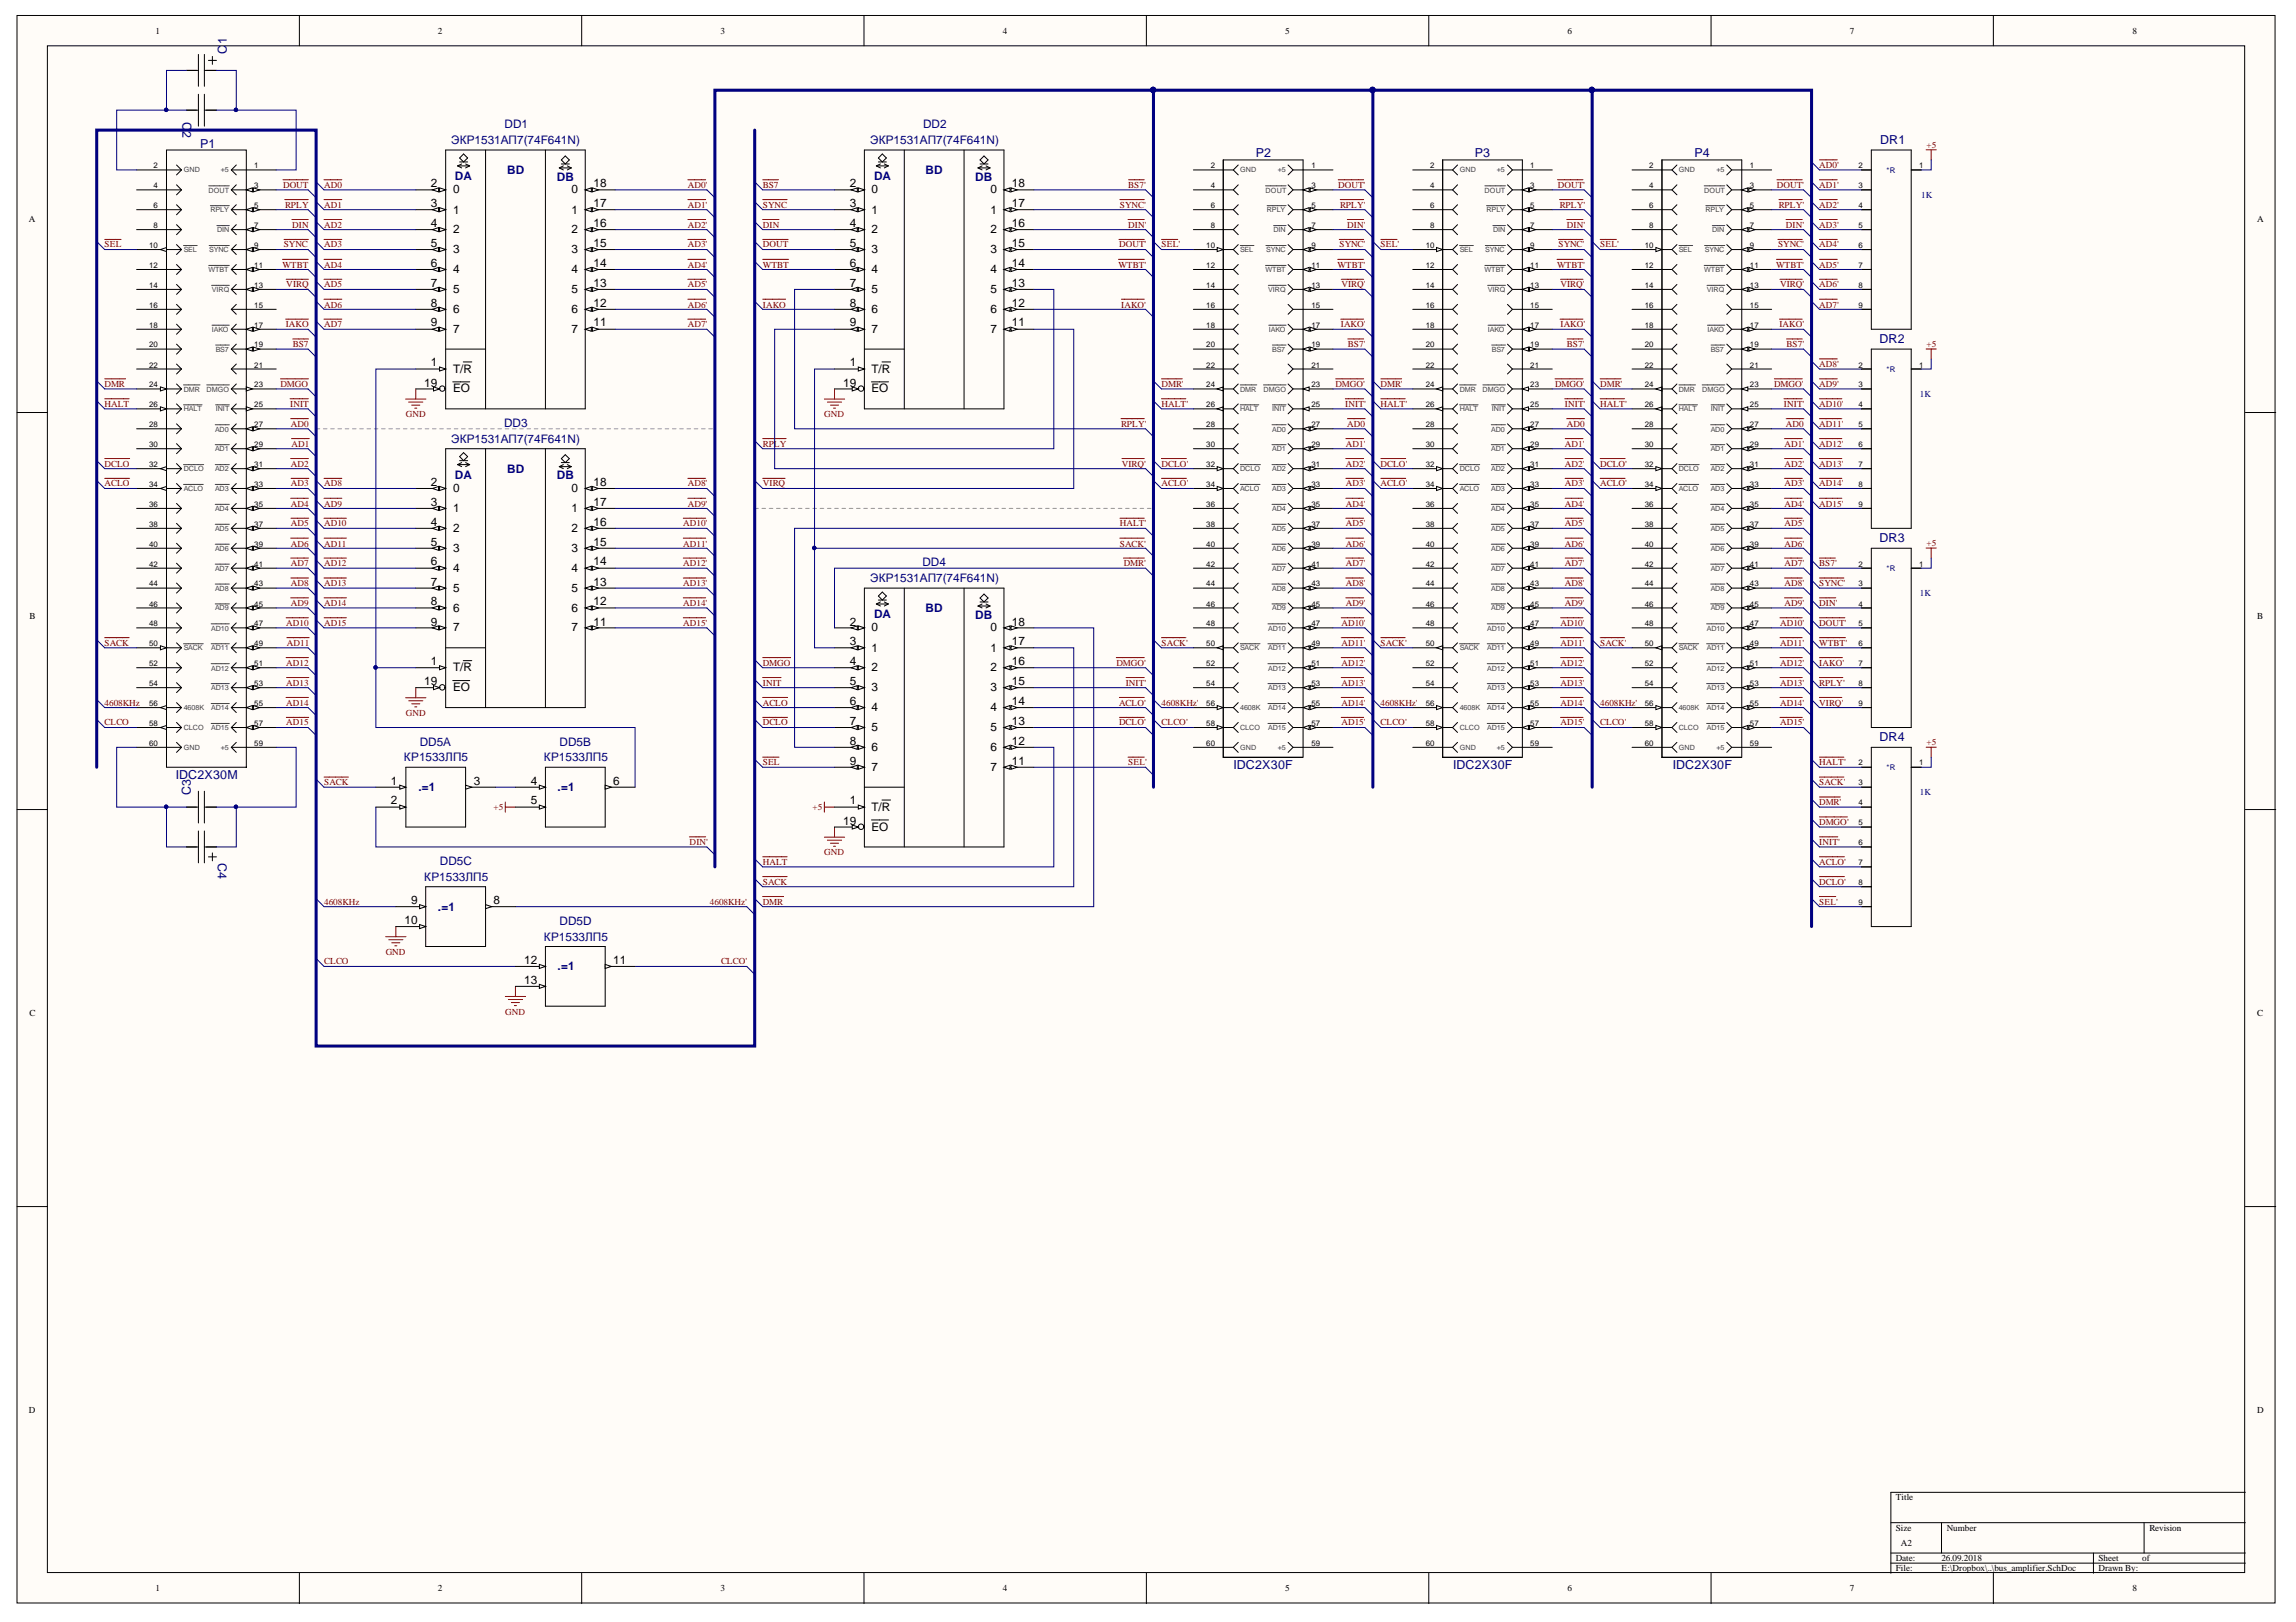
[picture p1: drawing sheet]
<svg xmlns="http://www.w3.org/2000/svg" width="297mm" height="210mm" viewBox="0 0 297 210" stroke-linecap="round" stroke-linejoin="round" font-family="sans-serif">
<defs><g id="words">
<g font-size="1.6" fill="#000080">
<text x="29.3" y="5.7" transform="rotate(-90 29.3 5.7)">1</text>
<text x="29.3" y="6.9" transform="rotate(-90 29.3 6.9)">C</text>
<text x="23.6" y="15.8" transform="rotate(90 23.6 15.8)">C</text>
<text x="23.6" y="17" transform="rotate(90 23.6 17)">2</text>
<text x="25.9" y="19.1">P1</text>
<text x="162.5" y="20.4">P2</text>
<text x="190.8" y="20.4">P3</text>
<text x="219.2" y="20.4">P4</text>
<text x="243.2" y="18.7">DR1</text>
<text x="243.1" y="44.4">DR2</text>
<text x="243.1" y="70.1">DR3</text>
<text x="243.1" y="95.9">DR4</text>
<text x="22.7" y="100.8">IDC2X30M</text>
<text x="159.6" y="99.5">IDC2X30F</text>
<text x="188" y="99.5">IDC2X30F</text>
<text x="216.4" y="99.5">IDC2X30F</text>
<text x="24.7" y="102.9" transform="rotate(-90 24.7 102.9)">C3</text>
<text x="28.2" y="111.7" transform="rotate(90 28.2 111.7)">C4</text>
</g>
<g font-size="1.5" fill="#000080">
<text x="65.3" y="16.6">DD1</text>
<text x="119.4" y="16.6">DD2</text>
<text x="58.4" y="18.7">ЭКР1531АП7(74F641N)</text>
<text x="58.9" y="23.2">DA</text>
<text x="65.6" y="22.5">BD</text>
<text x="72.1" y="23.4">DB</text>
<text x="112.6" y="18.7">ЭКР1531АП7(74F641N)</text>
<text x="113.1" y="23.2">DA</text>
<text x="119.8" y="22.5">BD</text>
<text x="126.2" y="23.4">DB</text>
<text x="58.4" y="57.3">ЭКР1531АП7(74F641N)</text>
<text x="65.2" y="55.3">DD3</text>
<text x="58.9" y="61.9">DA</text>
<text x="65.6" y="61.2">BD</text>
<text x="72.1" y="62">DB</text>
<text x="112.6" y="75.4">ЭКР1531АП7(74F641N)</text>
<text x="119.3" y="73.3">DD4</text>
<text x="113.1" y="79.9">DA</text>
<text x="119.8" y="79.2">BD</text>
<text x="126.2" y="80.1">DB</text>
<text x="52.3" y="98.5">КР1533ЛП5</text>
<text x="54.3" y="96.5">DD5A</text>
<text x="70.4" y="98.5">КР1533ЛП5</text>
<text x="72.4" y="96.5">DD5B</text>
<text x="54.1" y="102.4">.=1</text>
<text x="72.1" y="102.4">.=1</text>
<text x="54.9" y="114">КР1533ЛП5</text>
<text x="56.9" y="112">DD5C</text>
<text x="56.7" y="117.9">.=1</text>
<text x="72.4" y="119.6">DD5D</text>
<text x="70.4" y="121.8">КР1533ЛП5</text>
<text x="72.1" y="125.6">.=1</text>
</g>
<g font-size="1.5">
<text x="55.7" y="29.4">4</text>
<text x="55.7" y="26.8">3</text>
<text x="55.7" y="24.2">2</text>
<text x="58.6" y="27.6">1</text>
<text x="58.6" y="25">0</text>
<text x="73.9" y="25">0</text>
<text x="73.9" y="27.6">1</text>
<text x="76.8" y="24.2">18</text>
<text x="76.8" y="26.8">17</text>
<text x="76.8" y="29.4">16</text>
<text x="109.9" y="29.4">4</text>
<text x="109.9" y="26.8">3</text>
<text x="109.9" y="24.2">2</text>
<text x="112.7" y="27.6">1</text>
<text x="112.7" y="25">0</text>
<text x="128.1" y="25">0</text>
<text x="128.1" y="27.6">1</text>
<text x="130.9" y="24.2">18</text>
<text x="130.9" y="26.8">17</text>
<text x="130.9" y="29.4">16</text>
<text x="55.7" y="34.6">6</text>
<text x="55.7" y="31.9">5</text>
<text x="58.6" y="35.3">4</text>
<text x="58.6" y="32.8">3</text>
<text x="58.6" y="30.2">2</text>
<text x="73.9" y="30.2">2</text>
<text x="73.9" y="32.8">3</text>
<text x="73.9" y="35.3">4</text>
<text x="76.8" y="31.9">15</text>
<text x="76.8" y="34.6">14</text>
<text x="109.9" y="34.6">6</text>
<text x="109.9" y="31.9">5</text>
<text x="112.7" y="35.3">4</text>
<text x="112.7" y="32.8">3</text>
<text x="112.7" y="30.2">2</text>
<text x="128.1" y="30.2">2</text>
<text x="128.1" y="32.8">3</text>
<text x="128.1" y="35.3">4</text>
<text x="130.9" y="31.9">15</text>
<text x="130.9" y="34.6">14</text>
<text x="55.7" y="39.7">8</text>
<text x="55.7" y="37.1">7</text>
<text x="58.6" y="40.5">6</text>
<text x="58.6" y="37.9">5</text>
<text x="73.9" y="37.9">5</text>
<text x="73.9" y="40.5">6</text>
<text x="76.8" y="37.1">13</text>
<text x="76.8" y="39.7">12</text>
<text x="109.9" y="39.7">8</text>
<text x="109.9" y="37.1">7</text>
<text x="112.7" y="40.5">6</text>
<text x="112.7" y="37.9">5</text>
<text x="128.1" y="37.9">5</text>
<text x="128.1" y="40.5">6</text>
<text x="130.9" y="37.1">13</text>
<text x="130.9" y="39.7">12</text>
<text x="55.7" y="47.4">1</text>
<text x="55.7" y="42.2">9</text>
<text x="58.6" y="43.1">7</text>
<text x="73.9" y="43.1">7</text>
<text x="76.8" y="42.2">11</text>
<text x="109.9" y="47.4">1</text>
<text x="109.9" y="42.2">9</text>
<text x="112.7" y="43.1">7</text>
<text x="128.1" y="43.1">7</text>
<text x="130.9" y="42.2">11</text>
<text x="54.9" y="50">19</text>
<text x="58.6" y="50.8">EO</text>
<text x="58.6" y="48.2">T/R</text>
<text x="109.1" y="50">19</text>
<text x="112.7" y="50.8">EO</text>
<text x="112.7" y="48.2">T/R</text>
<text x="55.7" y="65.5">3</text>
<text x="55.7" y="62.9">2</text>
<text x="58.6" y="63.7">0</text>
<text x="73.9" y="63.7">0</text>
<text x="76.8" y="62.9">18</text>
<text x="76.8" y="65.5">17</text>
<text x="55.7" y="70.6">5</text>
<text x="55.7" y="68">4</text>
<text x="58.6" y="71.4">3</text>
<text x="58.6" y="68.9">2</text>
<text x="58.6" y="66.2">1</text>
<text x="73.9" y="66.2">1</text>
<text x="73.9" y="68.9">2</text>
<text x="73.9" y="71.4">3</text>
<text x="76.8" y="68">16</text>
<text x="76.8" y="70.6">15</text>
<text x="55.7" y="75.8">7</text>
<text x="55.7" y="73.2">6</text>
<text x="58.6" y="76.6">5</text>
<text x="58.6" y="74">4</text>
<text x="73.9" y="74">4</text>
<text x="73.9" y="76.6">5</text>
<text x="76.8" y="73.2">14</text>
<text x="76.8" y="75.8">13</text>
<text x="55.7" y="80.9">9</text>
<text x="55.7" y="78.3">8</text>
<text x="58.6" y="81.7">7</text>
<text x="58.6" y="79.2">6</text>
<text x="73.9" y="79.2">6</text>
<text x="73.9" y="81.7">7</text>
<text x="76.8" y="78.3">12</text>
<text x="76.8" y="80.9">11</text>
<text x="109.9" y="83.5">3</text>
<text x="109.9" y="80.9">2</text>
<text x="112.7" y="81.7">0</text>
<text x="128.1" y="81.7">0</text>
<text x="130.9" y="80.9">18</text>
<text x="130.9" y="83.5">17</text>
<text x="54.9" y="88.6">19</text>
<text x="55.7" y="86.1">1</text>
<text x="58.6" y="89.5">EO</text>
<text x="58.6" y="86.9">T/R</text>
<text x="109.9" y="88.6">5</text>
<text x="109.9" y="86.1">4</text>
<text x="112.7" y="89.5">3</text>
<text x="112.7" y="86.9">2</text>
<text x="112.7" y="84.3">1</text>
<text x="128.1" y="84.3">1</text>
<text x="128.1" y="86.9">2</text>
<text x="128.1" y="89.5">3</text>
<text x="130.9" y="86.1">16</text>
<text x="130.9" y="88.6">15</text>
<text x="109.9" y="93.8">7</text>
<text x="109.9" y="91.3">6</text>
<text x="112.7" y="94.6">5</text>
<text x="112.7" y="92">4</text>
<text x="128.1" y="92">4</text>
<text x="128.1" y="94.6">5</text>
<text x="130.9" y="91.3">14</text>
<text x="130.9" y="93.8">13</text>
<text x="50.6" y="101.6">1</text>
<text x="61.3" y="101.6">3</text>
<text x="68.7" y="101.6">4</text>
<text x="79.3" y="101.6">6</text>
<text x="109.9" y="98.9">9</text>
<text x="109.9" y="96.4">8</text>
<text x="112.7" y="99.8">7</text>
<text x="112.7" y="97.2">6</text>
<text x="128.1" y="97.2">6</text>
<text x="128.1" y="99.8">7</text>
<text x="130.9" y="96.4">12</text>
<text x="130.9" y="98.9">11</text>
<text x="50.6" y="104.1">2</text>
<text x="68.7" y="104.1">5</text>
<text x="109.1" y="106.7">19</text>
<text x="109.9" y="104.1">1</text>
<text x="112.7" y="107.5">EO</text>
<text x="112.7" y="104.9">T/R</text>
<text x="52.3" y="119.6">10</text>
<text x="53.2" y="117">9</text>
<text x="63.9" y="117">8</text>
<text x="67.8" y="124.7">12</text>
<text x="79.3" y="124.7">11</text>
<text x="67.8" y="127.3">13</text>
</g>
<g font-size="1.2">
<text x="20.1" y="4.4">1</text>
<text x="56.7" y="4.4">2</text>
<text x="93.2" y="4.4">3</text>
<text x="129.7" y="4.4">4</text>
<text x="166.3" y="4.4">5</text>
<text x="202.8" y="4.4">6</text>
<text x="239.3" y="4.4">7</text>
<text x="275.9" y="4.4">8</text>
<text x="3.7" y="28.7">A</text>
<text x="292" y="28.7">A</text>
<text x="3.8" y="80.1">B</text>
<text x="292" y="80.1">B</text>
<text x="3.8" y="131.5">C</text>
<text x="292" y="131.5">C</text>
<text x="3.7" y="182.8">D</text>
<text x="292" y="182.8">D</text>
<text x="245.3" y="194.2">Title</text>
<text x="245.3" y="198.1">Size</text>
<text x="245.3" y="202">Date:</text>
<text x="245.3" y="203.3">File:</text>
<text x="245.9" y="200.1">A2</text>
<text x="251.2" y="202">26.09.2018</text>
<text x="251.2" y="203.3">E:\Dropbox\..\bus_amplifier.SchDoc</text>
<text x="251.9" y="198.1">Number</text>
<text x="271.5" y="202">Sheet</text>
<text x="271.5" y="203.3">Drawn By:</text>
<text x="277.1" y="202">of</text>
<text x="278.1" y="198.1">Revision</text>
<text x="20.1" y="205.9">1</text>
<text x="56.7" y="205.9">2</text>
<text x="93.2" y="205.9">3</text>
<text x="129.7" y="205.9">4</text>
<text x="166.3" y="205.9">5</text>
<text x="202.8" y="205.9">6</text>
<text x="239.3" y="205.9">7</text>
<text x="275.9" y="205.9">8</text>
</g>
<g font-size="1.2" fill="#800000">
<text x="235.4" y="21.7">AD0'</text>
<text x="249.2" y="19.1">+5</text>
<text x="36.6" y="24.3">DOUT</text>
<text x="36.9" y="26.9">RPLY</text>
<text x="37.8" y="29.5">DIN</text>
<text x="41.9" y="24.3">AD0</text>
<text x="41.9" y="26.9">AD1</text>
<text x="41.9" y="29.5">AD2</text>
<text x="89" y="24.3">AD0'</text>
<text x="89" y="26.9">AD1'</text>
<text x="89" y="29.5">AD2'</text>
<text x="98.7" y="24.3">BS7</text>
<text x="98.7" y="26.9">SYNC</text>
<text x="98.7" y="29.5">DIN</text>
<text x="144.9" y="26.9">SYNC'</text>
<text x="146" y="24.3">BS7'</text>
<text x="146" y="29.5">DIN'</text>
<text x="173.1" y="24.3">DOUT'</text>
<text x="173.4" y="26.9">RPLY'</text>
<text x="174.3" y="29.5">DIN'</text>
<text x="201.5" y="24.3">DOUT'</text>
<text x="201.8" y="26.9">RPLY'</text>
<text x="202.7" y="29.5">DIN'</text>
<text x="229.9" y="24.3">DOUT'</text>
<text x="230.1" y="26.9">RPLY'</text>
<text x="231" y="29.5">DIN'</text>
<text x="235.4" y="24.3">AD1'</text>
<text x="235.4" y="26.9">AD2'</text>
<text x="235.4" y="29.5">AD3'</text>
<text x="13.5" y="32">SEL</text>
<text x="36.5" y="34.6">WTBT</text>
<text x="36.7" y="32">SYNC</text>
<text x="41.9" y="32">AD3</text>
<text x="41.9" y="34.6">AD4</text>
<text x="89" y="32">AD3'</text>
<text x="89" y="34.6">AD4'</text>
<text x="98.7" y="32">DOUT</text>
<text x="98.7" y="34.6">WTBT</text>
<text x="144.7" y="34.6">WTBT'</text>
<text x="144.8" y="32">DOUT'</text>
<text x="150.3" y="32">SEL'</text>
<text x="173" y="34.6">WTBT'</text>
<text x="173.3" y="32">SYNC'</text>
<text x="178.6" y="32">SEL'</text>
<text x="201.4" y="34.6">WTBT'</text>
<text x="201.6" y="32">SYNC'</text>
<text x="207" y="32">SEL'</text>
<text x="229.8" y="34.6">WTBT'</text>
<text x="230" y="32">SYNC'</text>
<text x="235.4" y="32">AD4'</text>
<text x="235.4" y="34.6">AD5'</text>
<text x="37" y="37.2">VIRQ</text>
<text x="41.9" y="37.2">AD5</text>
<text x="41.9" y="39.8">AD6</text>
<text x="89" y="37.2">AD5'</text>
<text x="89" y="39.8">AD6'</text>
<text x="98.7" y="39.8">IAKO</text>
<text x="145" y="39.8">IAKO'</text>
<text x="173.5" y="37.2">VIRQ'</text>
<text x="201.9" y="37.2">VIRQ'</text>
<text x="230.3" y="37.2">VIRQ'</text>
<text x="235.4" y="37.2">AD6'</text>
<text x="235.4" y="39.8">AD7'</text>
<text x="37" y="42.3">IAKO</text>
<text x="37.9" y="45">BS7</text>
<text x="41.9" y="42.3">AD7</text>
<text x="89" y="42.3">AD7'</text>
<text x="173.5" y="42.3">IAKO'</text>
<text x="174.4" y="45">BS7'</text>
<text x="201.9" y="42.3">IAKO'</text>
<text x="202.7" y="45">BS7'</text>
<text x="230.2" y="42.3">IAKO'</text>
<text x="231.1" y="45">BS7'</text>
<text x="235.4" y="47.5">AD8'</text>
<text x="249.2" y="44.9">+5</text>
<text x="13.5" y="52.6">HALT</text>
<text x="13.5" y="50.1">DMR</text>
<text x="36.3" y="50.1">DMGO</text>
<text x="37.5" y="52.6">INIT</text>
<text x="52.5" y="54">GND</text>
<text x="106.6" y="54">GND</text>
<text x="150.3" y="52.6">HALT'</text>
<text x="150.3" y="50.1">DMR'</text>
<text x="172.8" y="50.1">DMGO'</text>
<text x="174" y="52.6">INIT'</text>
<text x="178.6" y="52.6">HALT'</text>
<text x="178.6" y="50.1">DMR'</text>
<text x="201.2" y="50.1">DMGO'</text>
<text x="202.5" y="52.6">INIT'</text>
<text x="207" y="52.6">HALT'</text>
<text x="207" y="50.1">DMR'</text>
<text x="229.5" y="50.1">DMGO'</text>
<text x="230.8" y="52.6">INIT'</text>
<text x="235.4" y="50.1">AD9'</text>
<text x="235.4" y="52.6">AD10'</text>
<text x="37.6" y="55.3">AD0</text>
<text x="37.7" y="57.8">AD1</text>
<text x="98.7" y="57.8">RPLY</text>
<text x="145" y="55.3">RPLY'</text>
<text x="174.1" y="57.8">AD1'</text>
<text x="174.3" y="55.3">AD0</text>
<text x="202.5" y="57.8">AD1'</text>
<text x="202.7" y="55.3">AD0</text>
<text x="230.9" y="57.8">AD1'</text>
<text x="231" y="55.3">AD0</text>
<text x="235.4" y="55.3">AD11'</text>
<text x="235.4" y="57.8">AD12'</text>
<text x="13.5" y="62.9">ACLO</text>
<text x="13.5" y="60.4">DCLO</text>
<text x="37.6" y="60.4">AD2</text>
<text x="37.6" y="62.9">AD3</text>
<text x="37.6" y="65.6">AD4</text>
<text x="41.9" y="62.9">AD8</text>
<text x="41.9" y="65.6">AD9</text>
<text x="89" y="65.6">AD9'</text>
<text x="89" y="62.9">AD8'</text>
<text x="98.7" y="62.9">VIRQ</text>
<text x="145.1" y="60.4">VIRQ'</text>
<text x="150.3" y="62.9">ACLO'</text>
<text x="150.3" y="60.4">DCLO'</text>
<text x="174.1" y="60.4">AD2'</text>
<text x="174.1" y="62.9">AD3'</text>
<text x="174.1" y="65.6">AD4'</text>
<text x="178.6" y="62.9">ACLO'</text>
<text x="178.6" y="60.4">DCLO'</text>
<text x="202.5" y="60.4">AD2'</text>
<text x="202.5" y="62.9">AD3'</text>
<text x="202.5" y="65.6">AD4'</text>
<text x="207" y="62.9">ACLO'</text>
<text x="207" y="60.4">DCLO'</text>
<text x="230.9" y="60.4">AD2'</text>
<text x="230.9" y="62.9">AD3'</text>
<text x="230.9" y="65.6">AD4'</text>
<text x="235.4" y="60.4">AD13'</text>
<text x="235.4" y="62.9">AD14'</text>
<text x="235.4" y="65.6">AD15'</text>
<text x="37.6" y="68.1">AD5</text>
<text x="37.6" y="70.7">AD6</text>
<text x="41.9" y="68.1">AD10</text>
<text x="41.9" y="70.7">AD11</text>
<text x="88.4" y="70.7">AD11'</text>
<text x="88.4" y="68.1">AD10'</text>
<text x="144.9" y="68.1">HALT'</text>
<text x="144.9" y="70.7">SACK'</text>
<text x="174.1" y="68.1">AD5'</text>
<text x="174.1" y="70.7">AD6'</text>
<text x="202.5" y="68.1">AD5'</text>
<text x="202.5" y="70.7">AD6'</text>
<text x="230.9" y="68.1">AD5'</text>
<text x="230.9" y="70.7">AD6'</text>
<text x="249.2" y="70.6">+5</text>
<text x="37.6" y="73.3">AD7</text>
<text x="37.6" y="75.9">AD8</text>
<text x="41.9" y="73.3">AD12</text>
<text x="41.9" y="75.9">AD13</text>
<text x="88.4" y="75.9">AD13'</text>
<text x="88.4" y="73.3">AD12'</text>
<text x="145.4" y="73.3">DMR'</text>
<text x="174.1" y="73.3">AD7'</text>
<text x="174.1" y="75.9">AD8'</text>
<text x="202.5" y="73.3">AD7'</text>
<text x="202.5" y="75.9">AD8'</text>
<text x="230.9" y="73.3">AD7'</text>
<text x="230.9" y="75.9">AD8'</text>
<text x="235.4" y="73.3">BS7'</text>
<text x="235.4" y="75.9">SYNC'</text>
<text x="13.5" y="83.6">SACK</text>
<text x="37" y="81">AD10</text>
<text x="37.1" y="83.6">AD11</text>
<text x="37.6" y="78.4">AD9</text>
<text x="41.9" y="78.4">AD14</text>
<text x="41.9" y="81">AD15</text>
<text x="88.4" y="81">AD15'</text>
<text x="88.4" y="78.4">AD14'</text>
<text x="150.3" y="83.6">SACK'</text>
<text x="173.5" y="81">AD10'</text>
<text x="173.5" y="83.6">AD11'</text>
<text x="174.1" y="78.4">AD9'</text>
<text x="178.6" y="83.6">SACK'</text>
<text x="201.9" y="81">AD10'</text>
<text x="201.9" y="83.6">AD11'</text>
<text x="202.5" y="78.4">AD9'</text>
<text x="207" y="83.6">SACK'</text>
<text x="230.3" y="81">AD10'</text>
<text x="230.3" y="83.6">AD11'</text>
<text x="230.9" y="78.4">AD9'</text>
<text x="235.4" y="78.4">DIN'</text>
<text x="235.4" y="81">DOUT'</text>
<text x="235.4" y="83.6">WTBT'</text>
<text x="37" y="86.2">AD12</text>
<text x="37" y="88.7">AD13</text>
<text x="98.7" y="86.2">DMGO</text>
<text x="98.7" y="88.7">INIT</text>
<text x="144.4" y="86.2">DMGO'</text>
<text x="145.6" y="88.7">INIT'</text>
<text x="173.5" y="86.2">AD12'</text>
<text x="173.5" y="88.7">AD13'</text>
<text x="201.9" y="88.7">AD13'</text>
<text x="201.9" y="86.2">AD12'</text>
<text x="230.3" y="86.2">AD12'</text>
<text x="230.3" y="88.7">AD13'</text>
<text x="235.4" y="86.2">IAKO'</text>
<text x="235.4" y="88.7">RPLY'</text>
<text x="13.5" y="93.9">CLCO</text>
<text x="13.5" y="91.3">4608KHz</text>
<text x="37" y="91.3">AD14</text>
<text x="37" y="93.9">AD15</text>
<text x="52.5" y="92.7">GND</text>
<text x="98.7" y="91.3">ACLO</text>
<text x="98.7" y="93.9">DCLO</text>
<text x="144.8" y="91.3">ACLO'</text>
<text x="144.8" y="93.9">DCLO'</text>
<text x="150.3" y="91.3">4608KHz'</text>
<text x="150.3" y="93.9">CLCO'</text>
<text x="173.5" y="91.3">AD14'</text>
<text x="173.5" y="93.9">AD15'</text>
<text x="178.6" y="93.9">CLCO'</text>
<text x="178.6" y="91.3">4608KHz'</text>
<text x="201.9" y="93.9">AD15'</text>
<text x="201.9" y="91.3">AD14'</text>
<text x="207" y="91.3">4608KHz'</text>
<text x="207" y="93.9">CLCO'</text>
<text x="230.3" y="93.9">AD15'</text>
<text x="230.3" y="91.3">AD14'</text>
<text x="235.4" y="91.3">VIRQ'</text>
<text x="41.9" y="101.6">SACK</text>
<text x="98.7" y="99">SEL</text>
<text x="146" y="99">SEL'</text>
<text x="235.4" y="99">HALT'</text>
<text x="235.4" y="101.6">SACK'</text>
<text x="249.2" y="96.4">+5</text>
<text x="63.9" y="104.9">+5</text>
<text x="105.1" y="104.9">+5</text>
<text x="235.4" y="104.2">DMR'</text>
<text x="235.4" y="106.8">DMGO'</text>
<text x="89.2" y="109.3">DIN'</text>
<text x="98.7" y="112">HALT</text>
<text x="106.6" y="110.7">GND</text>
<text x="235.4" y="109.3">INIT'</text>
<text x="235.4" y="112">ACLO'</text>
<text x="41.9" y="117.1">4608KHz</text>
<text x="91.8" y="117.1">4608KHz'</text>
<text x="98.7" y="114.5">SACK</text>
<text x="98.7" y="117.1">DMR</text>
<text x="235.4" y="114.5">DCLO'</text>
<text x="235.4" y="117.1">SEL'</text>
<text x="41.9" y="124.8">CLCO</text>
<text x="49.9" y="123.6">GND</text>
<text x="93.3" y="124.8">CLCO'</text>
<text x="65.4" y="131.3">GND</text>
</g>
<g font-size="1.2" fill="#000080">
<text x="248.6" y="25.6">1K</text>
<text x="248.4" y="51.4">1K</text>
<text x="248.4" y="77.1">1K</text>
<text x="248.4" y="102.9">1K</text>
</g>
<g font-size="1">
<text x="19.9" y="21.8">2</text>
<text x="32.9" y="21.8">1</text>
<text x="156.6" y="21.8">2</text>
<text x="169.7" y="21.8">1</text>
<text x="185" y="21.8">2</text>
<text x="198" y="21.8">1</text>
<text x="213.4" y="21.8">2</text>
<text x="226.4" y="21.8">1</text>
<text x="240.4" y="21.8">2</text>
<text x="248.3" y="21.8">1</text>
<text x="19.9" y="24.3">4</text>
<text x="19.9" y="27">6</text>
<text x="19.9" y="29.5">8</text>
<text x="32.9" y="24.3">3</text>
<text x="32.9" y="27">5</text>
<text x="32.9" y="29.5">7</text>
<text x="156.6" y="24.3">4</text>
<text x="156.6" y="27">6</text>
<text x="156.6" y="29.5">8</text>
<text x="169.7" y="24.3">3</text>
<text x="169.7" y="27">5</text>
<text x="169.7" y="29.5">7</text>
<text x="185" y="24.3">4</text>
<text x="185" y="27">6</text>
<text x="185" y="29.5">8</text>
<text x="198" y="24.3">3</text>
<text x="198" y="27">5</text>
<text x="198" y="29.5">7</text>
<text x="213.4" y="24.3">4</text>
<text x="213.4" y="27">6</text>
<text x="213.4" y="29.5">8</text>
<text x="226.4" y="24.3">3</text>
<text x="226.4" y="27">5</text>
<text x="226.4" y="29.5">7</text>
<text x="240.4" y="27">4</text>
<text x="240.4" y="24.3">3</text>
<text x="240.4" y="29.5">5</text>
<text x="19.3" y="32.1">10</text>
<text x="19.3" y="34.6">12</text>
<text x="32.9" y="32.1">9</text>
<text x="32.9" y="34.6">11</text>
<text x="156" y="32.1">10</text>
<text x="156" y="34.6">12</text>
<text x="169.7" y="32.1">9</text>
<text x="169.7" y="34.6">11</text>
<text x="184.5" y="32.1">10</text>
<text x="184.5" y="34.6">12</text>
<text x="198" y="32.1">9</text>
<text x="198" y="34.6">11</text>
<text x="212.8" y="32.1">10</text>
<text x="212.8" y="34.6">12</text>
<text x="226.4" y="32.1">9</text>
<text x="226.4" y="34.6">11</text>
<text x="240.4" y="34.6">7</text>
<text x="240.4" y="32.1">6</text>
<text x="19.3" y="37.3">14</text>
<text x="19.3" y="39.8">16</text>
<text x="32.9" y="37.3">13</text>
<text x="32.9" y="39.8">15</text>
<text x="156" y="37.3">14</text>
<text x="156" y="39.8">16</text>
<text x="169.7" y="37.3">13</text>
<text x="169.7" y="39.8">15</text>
<text x="184.5" y="37.3">14</text>
<text x="184.5" y="39.8">16</text>
<text x="198" y="37.3">13</text>
<text x="198" y="39.8">15</text>
<text x="212.8" y="37.3">14</text>
<text x="212.8" y="39.8">16</text>
<text x="226.4" y="37.3">13</text>
<text x="226.4" y="39.8">15</text>
<text x="240.4" y="39.8">9</text>
<text x="240.4" y="37.3">8</text>
<text x="19.3" y="42.4">18</text>
<text x="19.3" y="45">20</text>
<text x="19.3" y="47.6">22</text>
<text x="32.9" y="42.4">17</text>
<text x="32.9" y="45">19</text>
<text x="32.9" y="47.6">21</text>
<text x="156" y="42.4">18</text>
<text x="156" y="45">20</text>
<text x="156" y="47.6">22</text>
<text x="169.7" y="42.4">17</text>
<text x="169.7" y="45">19</text>
<text x="169.7" y="47.6">21</text>
<text x="184.5" y="42.4">18</text>
<text x="184.5" y="45">20</text>
<text x="184.5" y="47.6">22</text>
<text x="198" y="42.4">17</text>
<text x="198" y="45">19</text>
<text x="198" y="47.6">21</text>
<text x="212.8" y="42.4">18</text>
<text x="212.8" y="45">20</text>
<text x="212.8" y="47.6">22</text>
<text x="226.4" y="42.4">17</text>
<text x="226.4" y="45">19</text>
<text x="226.4" y="47.6">21</text>
<text x="240.4" y="47.6">2</text>
<text x="248.3" y="47.6">1</text>
<text x="19.3" y="50.1">24</text>
<text x="19.3" y="52.7">26</text>
<text x="32.9" y="50.1">23</text>
<text x="32.9" y="52.7">25</text>
<text x="156" y="50.1">24</text>
<text x="156" y="52.7">26</text>
<text x="169.7" y="50.1">23</text>
<text x="169.7" y="52.7">25</text>
<text x="184.5" y="50.1">24</text>
<text x="184.5" y="52.7">26</text>
<text x="198" y="50.1">23</text>
<text x="198" y="52.7">25</text>
<text x="212.8" y="50.1">24</text>
<text x="212.8" y="52.7">26</text>
<text x="226.4" y="50.1">23</text>
<text x="226.4" y="52.7">25</text>
<text x="240.4" y="52.7">4</text>
<text x="240.4" y="50.1">3</text>
<text x="19.3" y="55.3">28</text>
<text x="19.3" y="57.9">30</text>
<text x="32.9" y="55.3">27</text>
<text x="32.9" y="57.9">29</text>
<text x="156" y="55.3">28</text>
<text x="156" y="57.9">30</text>
<text x="169.7" y="55.3">27</text>
<text x="169.7" y="57.9">29</text>
<text x="184.5" y="55.3">28</text>
<text x="184.5" y="57.9">30</text>
<text x="198" y="55.3">27</text>
<text x="198" y="57.9">29</text>
<text x="212.8" y="55.3">28</text>
<text x="212.8" y="57.9">30</text>
<text x="226.4" y="55.3">27</text>
<text x="226.4" y="57.9">29</text>
<text x="240.4" y="57.9">6</text>
<text x="240.4" y="55.3">5</text>
<text x="19.3" y="60.4">32</text>
<text x="19.3" y="63">34</text>
<text x="19.3" y="65.6">36</text>
<text x="32.9" y="60.4">31</text>
<text x="32.9" y="63">33</text>
<text x="32.9" y="65.6">35</text>
<text x="156" y="60.4">32</text>
<text x="156" y="63">34</text>
<text x="156" y="65.6">36</text>
<text x="169.7" y="60.4">31</text>
<text x="169.7" y="63">33</text>
<text x="169.7" y="65.6">35</text>
<text x="184.5" y="60.4">32</text>
<text x="184.5" y="63">34</text>
<text x="184.5" y="65.6">36</text>
<text x="198" y="60.4">31</text>
<text x="198" y="63">33</text>
<text x="198" y="65.6">35</text>
<text x="212.8" y="60.4">32</text>
<text x="212.8" y="63">34</text>
<text x="212.8" y="65.6">36</text>
<text x="226.4" y="60.4">31</text>
<text x="226.4" y="63">33</text>
<text x="226.4" y="65.6">35</text>
<text x="240.4" y="60.4">7</text>
<text x="240.4" y="65.6">9</text>
<text x="240.4" y="63">8</text>
<text x="19.3" y="68.2">38</text>
<text x="19.3" y="70.7">40</text>
<text x="32.9" y="68.2">37</text>
<text x="32.9" y="70.7">39</text>
<text x="156" y="68.2">38</text>
<text x="156" y="70.7">40</text>
<text x="169.7" y="68.2">37</text>
<text x="169.7" y="70.7">39</text>
<text x="184.5" y="68.2">38</text>
<text x="184.5" y="70.7">40</text>
<text x="198" y="68.2">37</text>
<text x="198" y="70.7">39</text>
<text x="212.8" y="68.2">38</text>
<text x="212.8" y="70.7">40</text>
<text x="226.4" y="68.2">37</text>
<text x="226.4" y="70.7">39</text>
<text x="19.3" y="73.3">42</text>
<text x="19.3" y="75.9">44</text>
<text x="32.9" y="73.3">41</text>
<text x="32.9" y="75.9">43</text>
<text x="156" y="73.3">42</text>
<text x="156" y="75.9">44</text>
<text x="169.7" y="73.3">41</text>
<text x="169.7" y="75.9">43</text>
<text x="184.5" y="73.3">42</text>
<text x="184.5" y="75.9">44</text>
<text x="198" y="73.3">41</text>
<text x="198" y="75.9">43</text>
<text x="212.8" y="73.3">42</text>
<text x="212.8" y="75.9">44</text>
<text x="226.4" y="73.3">41</text>
<text x="226.4" y="75.9">43</text>
<text x="240.4" y="75.9">3</text>
<text x="240.4" y="73.3">2</text>
<text x="248.3" y="73.3">1</text>
<text x="19.3" y="78.5">46</text>
<text x="19.3" y="81">48</text>
<text x="19.3" y="83.7">50</text>
<text x="32.9" y="78.5">45</text>
<text x="32.9" y="81">47</text>
<text x="32.9" y="83.7">49</text>
<text x="156" y="78.5">46</text>
<text x="156" y="81">48</text>
<text x="156" y="83.7">50</text>
<text x="169.7" y="78.5">45</text>
<text x="169.7" y="81">47</text>
<text x="169.7" y="83.7">49</text>
<text x="184.5" y="78.5">46</text>
<text x="184.5" y="81">48</text>
<text x="184.5" y="83.7">50</text>
<text x="198" y="78.5">45</text>
<text x="198" y="81">47</text>
<text x="198" y="83.7">49</text>
<text x="212.8" y="78.5">46</text>
<text x="212.8" y="81">48</text>
<text x="212.8" y="83.7">50</text>
<text x="226.4" y="78.5">45</text>
<text x="226.4" y="81">47</text>
<text x="226.4" y="83.7">49</text>
<text x="240.4" y="83.7">6</text>
<text x="240.4" y="78.5">4</text>
<text x="240.4" y="81">5</text>
<text x="19.3" y="86.2">52</text>
<text x="19.3" y="88.8">54</text>
<text x="32.9" y="86.2">51</text>
<text x="32.9" y="88.8">53</text>
<text x="156" y="86.2">52</text>
<text x="156" y="88.8">54</text>
<text x="169.7" y="86.2">51</text>
<text x="169.7" y="88.8">53</text>
<text x="184.5" y="86.2">52</text>
<text x="184.5" y="88.8">54</text>
<text x="198" y="86.2">51</text>
<text x="198" y="88.8">53</text>
<text x="212.8" y="86.2">52</text>
<text x="212.8" y="88.8">54</text>
<text x="226.4" y="86.2">51</text>
<text x="226.4" y="88.8">53</text>
<text x="240.4" y="86.2">7</text>
<text x="240.4" y="88.8">8</text>
<text x="19.3" y="91.3">56</text>
<text x="19.3" y="94">58</text>
<text x="32.9" y="91.3">55</text>
<text x="32.9" y="94">57</text>
<text x="156" y="91.3">56</text>
<text x="156" y="94">58</text>
<text x="169.7" y="91.3">55</text>
<text x="169.7" y="94">57</text>
<text x="184.5" y="91.3">56</text>
<text x="184.5" y="94">58</text>
<text x="198" y="91.3">55</text>
<text x="198" y="94">57</text>
<text x="212.8" y="91.3">56</text>
<text x="212.8" y="94">58</text>
<text x="226.4" y="91.3">55</text>
<text x="226.4" y="94">57</text>
<text x="240.4" y="91.3">9</text>
<text x="19.3" y="96.5">60</text>
<text x="32.9" y="96.5">59</text>
<text x="156" y="96.5">60</text>
<text x="169.7" y="96.5">59</text>
<text x="184.5" y="96.5">60</text>
<text x="198" y="96.5">59</text>
<text x="212.8" y="96.5">60</text>
<text x="226.4" y="96.5">59</text>
<text x="240.4" y="101.6">3</text>
<text x="240.4" y="99">2</text>
<text x="248.3" y="99">1</text>
<text x="240.4" y="104.2">4</text>
<text x="240.4" y="106.8">5</text>
<text x="240.4" y="112">7</text>
<text x="240.4" y="109.3">6</text>
<text x="240.4" y="117.1">9</text>
<text x="240.4" y="114.5">8</text>
</g>
<g font-size="1" fill="#000080">
<text x="244.1" y="22.4">*R</text>
<text x="244.1" y="48.2">*R</text>
<text x="244.1" y="73.9">*R</text>
<text x="244.1" y="99.6">*R</text>
</g>
<g font-size=".9" fill="#434343">
<text x="23.8" y="22.3">GND</text>
<text x="28.6" y="22.3">+5</text>
<text x="160.4" y="22.3">GND</text>
<text x="165.3" y="22.3">+5</text>
<text x="188.8" y="22.3">GND</text>
<text x="193.7" y="22.3">+5</text>
<text x="217.2" y="22.3">GND</text>
<text x="222.1" y="22.3">+5</text>
<text x="27" y="24.9">DOUT</text>
<text x="27.2" y="27.5">RPLY</text>
<text x="163.7" y="24.9">DOUT</text>
<text x="163.9" y="27.5">RPLY</text>
<text x="192.1" y="24.9">DOUT</text>
<text x="192.3" y="27.5">RPLY</text>
<text x="220.5" y="24.9">DOUT</text>
<text x="220.6" y="27.5">RPLY</text>
<text x="23.8" y="32.6">SEL</text>
<text x="27" y="35.2">WTBT</text>
<text x="27.1" y="32.6">SYNC</text>
<text x="28.1" y="30.1">DIN</text>
<text x="160.4" y="32.6">SEL</text>
<text x="163.7" y="35.2">WTBT</text>
<text x="163.8" y="32.6">SYNC</text>
<text x="164.7" y="30.1">DIN</text>
<text x="188.8" y="32.6">SEL</text>
<text x="192.1" y="35.2">WTBT</text>
<text x="192.1" y="32.6">SYNC</text>
<text x="193.2" y="30.1">DIN</text>
<text x="217.2" y="32.6">SEL</text>
<text x="220.5" y="35.2">WTBT</text>
<text x="220.6" y="32.6">SYNC</text>
<text x="221.5" y="30.1">DIN</text>
<text x="27.4" y="37.8">VIRQ</text>
<text x="164.1" y="37.8">VIRQ</text>
<text x="192.5" y="37.8">VIRQ</text>
<text x="220.8" y="37.8">VIRQ</text>
<text x="27.4" y="42.9">IAKO</text>
<text x="27.9" y="45.5">BS7</text>
<text x="164.2" y="42.9">IAKO</text>
<text x="164.6" y="45.5">BS7</text>
<text x="192.5" y="42.9">IAKO</text>
<text x="193" y="45.5">BS7</text>
<text x="220.9" y="42.9">IAKO</text>
<text x="221.3" y="45.5">BS7</text>
<text x="23.8" y="50.7">DMR</text>
<text x="23.8" y="53.2">HALT</text>
<text x="26.7" y="50.7">DMGO</text>
<text x="27.9" y="53.2">INIT</text>
<text x="160.4" y="50.7">DMR</text>
<text x="160.4" y="53.2">HALT</text>
<text x="163.5" y="50.7">DMGO</text>
<text x="164.6" y="53.2">INIT</text>
<text x="188.8" y="50.7">DMR</text>
<text x="188.8" y="53.2">HALT</text>
<text x="191.8" y="50.7">DMGO</text>
<text x="193" y="53.2">INIT</text>
<text x="217.2" y="50.7">DMR</text>
<text x="217.2" y="53.2">HALT</text>
<text x="220.2" y="50.7">DMGO</text>
<text x="221.3" y="53.2">INIT</text>
<text x="27.8" y="55.9">AD0</text>
<text x="27.8" y="58.4">AD1</text>
<text x="164.6" y="55.9">AD0</text>
<text x="164.6" y="58.4">AD1</text>
<text x="192.9" y="55.9">AD0</text>
<text x="192.9" y="58.4">AD1</text>
<text x="221.3" y="55.9">AD0</text>
<text x="221.3" y="58.4">AD1</text>
<text x="23.8" y="61">DCLO</text>
<text x="23.8" y="63.5">ACLO</text>
<text x="27.8" y="61">AD2</text>
<text x="27.8" y="63.5">AD3</text>
<text x="160.4" y="61">DCLO</text>
<text x="160.4" y="63.5">ACLO</text>
<text x="164.6" y="61">AD2</text>
<text x="164.6" y="63.5">AD3</text>
<text x="188.8" y="61">DCLO</text>
<text x="188.8" y="63.5">ACLO</text>
<text x="192.9" y="61">AD2</text>
<text x="192.9" y="63.5">AD3</text>
<text x="217.2" y="61">DCLO</text>
<text x="217.2" y="63.5">ACLO</text>
<text x="221.3" y="61">AD2</text>
<text x="221.3" y="63.5">AD3</text>
<text x="27.8" y="66.2">AD4</text>
<text x="27.8" y="68.7">AD5</text>
<text x="27.8" y="71.3">AD6</text>
<text x="164.6" y="66.2">AD4</text>
<text x="164.6" y="68.7">AD5</text>
<text x="164.6" y="71.3">AD6</text>
<text x="192.9" y="66.2">AD4</text>
<text x="192.9" y="68.7">AD5</text>
<text x="192.9" y="71.3">AD6</text>
<text x="221.3" y="66.2">AD4</text>
<text x="221.3" y="68.7">AD5</text>
<text x="221.3" y="71.3">AD6</text>
<text x="27.8" y="73.8">AD7</text>
<text x="27.8" y="76.5">AD8</text>
<text x="164.6" y="73.8">AD7</text>
<text x="164.6" y="76.5">AD8</text>
<text x="192.9" y="73.8">AD7</text>
<text x="192.9" y="76.5">AD8</text>
<text x="221.3" y="73.8">AD7</text>
<text x="221.3" y="76.5">AD8</text>
<text x="27.3" y="81.6">AD10</text>
<text x="27.8" y="79">AD9</text>
<text x="164.1" y="81.6">AD10</text>
<text x="164.6" y="79">AD9</text>
<text x="192.4" y="81.6">AD10</text>
<text x="192.9" y="79">AD9</text>
<text x="220.8" y="81.6">AD10</text>
<text x="221.3" y="79">AD9</text>
<text x="23.8" y="84.2">SACK</text>
<text x="27.3" y="84.2">AD11</text>
<text x="27.3" y="86.8">AD12</text>
<text x="27.3" y="89.3">AD13</text>
<text x="160.4" y="84.2">SACK</text>
<text x="164.1" y="84.2">AD11</text>
<text x="164.1" y="86.8">AD12</text>
<text x="164.1" y="89.3">AD13</text>
<text x="188.8" y="84.2">SACK</text>
<text x="192.4" y="84.2">AD11</text>
<text x="192.4" y="86.8">AD12</text>
<text x="192.4" y="89.3">AD13</text>
<text x="217.2" y="84.2">SACK</text>
<text x="220.8" y="84.2">AD11</text>
<text x="220.8" y="86.8">AD12</text>
<text x="220.8" y="89.3">AD13</text>
<text x="23.8" y="91.9">4608K</text>
<text x="23.8" y="94.5">CLCO</text>
<text x="27.3" y="91.9">AD14</text>
<text x="27.3" y="94.5">AD15</text>
<text x="160.4" y="91.9">4608K</text>
<text x="160.4" y="94.5">CLCO</text>
<text x="164.1" y="91.9">AD14</text>
<text x="164.1" y="94.5">AD15</text>
<text x="188.8" y="91.9">4608K</text>
<text x="188.8" y="94.5">CLCO</text>
<text x="192.4" y="91.9">AD14</text>
<text x="192.4" y="94.5">AD15</text>
<text x="217.2" y="91.9">4608K</text>
<text x="217.2" y="94.5">CLCO</text>
<text x="220.8" y="91.9">AD14</text>
<text x="220.8" y="94.5">AD15</text>
<text x="23.8" y="97">GND</text>
<text x="28.6" y="97">+5</text>
<text x="160.4" y="97">GND</text>
<text x="165.3" y="97">+5</text>
<text x="188.8" y="97">GND</text>
<text x="193.7" y="97">+5</text>
<text x="217.2" y="97">GND</text>
<text x="222.1" y="97">+5</text>
</g>
</g></defs>
<g fill="#fffcf8" stroke="#000" stroke-width=".13">
<path d="M2.2 2h292.1v205.4h-292.1z"/>
<path d="M6.1 5.9h284.3v197.6h-284.3z"/>
</g>
<g fill="none" stroke="#000" stroke-width=".13">
<path d="M24.1 14.3h1.6M24.1 9.1h1.6M25.7 7v4.2M25.7 12.2v4.1M26.4 7v4.2M26.4 12.2v4.1M26.4 14.3h1.6M26.4 9.1h1.6M27 7.8h1M27.5 7.3v1M38.7 2v3.9M57.7 19.4h18v33.5h-18z"/>
<path d="M62.8 19.4v33.5M70.6 19.4v33.5M75.3 2v3.9M111.8 2v3.9M148.3 2v3.9M184.8 2v3.9M221.4 2v3.9M242.1 19.4h5.2v23.2h-5.2zM257.9 2v3.9M72.4 21.7h1.5M72.4 21.7l.5 .3M72.6 21.2h1.1"/>
<path d="M72.6 20.7l.5-.5 .6 .5-.6 .5zM72.9 21.5l-.5 .2M73.4 21.5l.5 .2M73.9 21.7l-.5 .3M240.8 22h1.3M240.8 27.1h1.3M240.8 24.6h1.3M240.8 29.7h1.3M240.8 34.9h1.3M240.8 32.3h1.3M240.8 37.5h1.3M247.3 22h1.2"/>
<path d="M2.2 53.4h3.9M53.8 50.3h3.9M57.7 45.2h5.1M240.8 40h1.3M240.8 47.8h1.3M240.8 52.9h1.3M240.8 50.3h1.3M240.8 55.5h1.3M240.8 58.1h1.3M242.1 45.2h5.2v23.2h-5.2zM247.3 47.8h1.2M290.5 53.4h3.9"/>
<path d="M240.8 60.6h1.3M240.8 63.2h1.3M240.8 65.8h1.3M240.8 73.5h1.3M240.8 78.7h1.3M240.8 76.1h1.3M242.1 71h5.2v23.1h-5.2zM247.3 73.5h1.2M240.8 81.3h1.3M240.8 86.4h1.3M240.8 83.8h1.3M240.8 89h1.3"/>
<path d="M240.8 91.6h1.3M240.8 99.3h1.3M242.1 96.7h5.2v23.2h-5.2zM247.3 99.3h1.2M2.2 104.8h3.9M24.1 104.4h1.6M24.1 109.6h1.6M25.7 102.4v4.1M25.7 107.5v4.2M26.4 104.4h1.6M26.4 109.6h1.6M26.4 102.4v4.1"/>
<path d="M26.4 107.5v4.2M27 110.9h1M27.5 110.4v1M240.8 104.4h1.3M240.8 101.9h1.3M240.8 107h1.3M240.8 112.2h1.3M240.8 109.6h1.3M240.8 114.8h1.3M240.8 117.3h1.3M290.5 104.8h3.9M2.2 156.1h3.9"/>
<path d="M290.5 156.1h3.9M244.6 197.1h45.9M251.2 197.1v3.9M277.4 197.1v3.9M290.5 193.1h-45.9v10.5M38.7 203.6v3.9M75.3 203.6v3.9M111.8 203.6v3.9M148.3 203.6v3.9M184.8 203.6v3.9M221.4 203.6v3.9M244.6 201h45.9"/>
<path d="M244.6 202.3h45.9M257.9 203.6v3.9M270.8 201v2.6"/>
</g>
<g fill="none" stroke="#000080" stroke-width=".13">
<path d="M12.5 31.3l1 1M39.9 24.6l1 1M39.9 27.1l1 1.1M39.9 29.7l1 1M39.9 32.3l1 1M39.9 34.9l1 1M39.9 37.5l1 1M40.9 23.5l1 1.1M40.9 26.1l1 1M40.9 28.7l1 1M40.9 31.3l1 1M40.9 33.8l1 1.1"/>
<path d="M40.9 36.4l1 1.1M40.9 39l1 1M91.5 24.6l1 1M91.5 27.1l1 1.1M91.5 29.7l1 1M91.5 32.3l1 1M91.5 34.9l1 1M91.5 37.5l1 1M97.6 23.5l1.1 1.1M97.6 26.1l1.1 1M97.6 28.7l1.1 1M97.6 31.3l1.1 1"/>
<path d="M97.6 33.8l1.1 1.1M97.6 39l1.1 1M148.2 24.6l1 1M148.2 27.1l1 1.1M148.2 29.7l1 1M148.2 32.3l1 1M148.2 34.9l1 1M149.2 31.3l1.1 1M176.6 37.5l1 1M176.6 34.9l1 1M176.6 32.3l1 1M176.6 29.7l1 1"/>
<path d="M176.6 27.1l1 1.1M176.6 24.6l1 1M177.6 31.3l1 1M204.9 24.6l1.1 1M204.9 27.1l1.1 1.1M204.9 29.7l1.1 1M204.9 32.3l1.1 1M204.9 34.9l1.1 1M204.9 37.5l1.1 1M206 31.3l1 1M233.3 24.6l1.1 1M233.3 27.1l1.1 1.1"/>
<path d="M233.3 29.7l1.1 1M233.3 32.3l1.1 1M233.3 34.9l1.1 1M233.3 37.5l1.1 1M234.4 21l1 1M234.4 23.5l1 1.1M234.4 26.1l1 1M234.4 28.7l1 1M234.4 31.3l1 1M234.4 33.8l1 1.1M234.4 36.4l1 1.1M234.4 39l1 1"/>
<path d="M12.5 49.3l1 1M12.5 51.9l1 1M12.5 59.6l1 1M39.9 42.6l1 1M39.9 45.2l1 1M39.9 50.3l1 1.1M39.9 52.9l1 1M39.9 55.5l1 1M39.9 58.1l1 1M40.9 41.6l1 1M91.5 40l1 1.1M91.5 42.6l1 1"/>
<path d="M97.6 57l1.1 1.1M148.2 40l1 1.1M148.2 55.5l1 1M149.2 49.3l1.1 1M149.2 51.9l1.1 1M149.2 59.6l1.1 1M176.6 58.1l1 1M176.6 55.5l1 1M176.6 52.9l1 1M176.6 50.3l1 1.1M176.6 45.2l1 1M176.6 42.6l1 1"/>
<path d="M177.6 59.6l1 1M177.6 51.9l1 1M177.6 49.3l1 1M204.9 42.6l1.1 1M204.9 45.2l1.1 1M204.9 50.3l1.1 1.1M204.9 52.9l1.1 1M204.9 55.5l1.1 1M204.9 58.1l1.1 1M206 59.6l1 1M206 51.9l1 1M206 49.3l1 1"/>
<path d="M233.3 42.6l1.1 1M233.3 45.2l1.1 1M233.3 50.3l1.1 1.1M233.3 52.9l1.1 1M233.3 58.1l1.1 1M233.3 55.5l1.1 1M234.4 46.7l1 1.1M234.4 49.3l1 1M234.4 51.9l1 1M234.4 54.5l1 1M234.4 57l1 1.1M234.4 59.6l1 1"/>
<path d="M12.5 62.2l1 1M39.9 60.6l1 1.1M39.9 63.2l1 1M39.9 65.8l1 1M39.9 68.4l1 1M39.9 71l1 1M39.9 73.5l1 1.1M39.9 76.1l1 1M39.9 78.7l1 1M40.9 62.2l1 1M40.9 67.3l1 1.1M40.9 64.8l1 1"/>
<path d="M40.9 69.9l1 1.1M40.9 72.5l1 1M40.9 75.1l1 1M40.9 77.7l1 1M91.5 63.2l1 1M91.5 65.8l1 1M91.5 68.4l1 1M91.5 71l1 1M91.5 73.5l1 1.1M91.5 76.1l1 1M91.5 78.7l1 1M97.6 62.2l1.1 1"/>
<path d="M148.2 60.6l1 1.1M148.2 68.4l1 1M148.2 71l1 1M148.2 73.5l1 1.1M149.2 62.2l1.1 1M176.6 78.7l1 1M176.6 76.1l1 1M176.6 73.5l1 1.1M176.6 71l1 1M176.6 68.4l1 1M176.6 65.8l1 1M176.6 63.2l1 1"/>
<path d="M176.6 60.6l1 1.1M177.6 62.2l1 1M204.9 60.6l1.1 1.1M204.9 63.2l1.1 1M204.9 65.8l1.1 1M204.9 68.4l1.1 1M204.9 71l1.1 1M204.9 73.5l1.1 1.1M204.9 76.1l1.1 1M204.9 78.7l1.1 1M206 62.2l1 1M233.3 65.8l1.1 1"/>
<path d="M233.3 78.7l1.1 1M233.3 60.6l1.1 1.1M233.3 63.2l1.1 1M233.3 68.4l1.1 1M233.3 71l1.1 1M233.3 73.5l1.1 1.1M233.3 76.1l1.1 1M234.4 62.2l1 1M234.4 64.8l1 1M234.4 72.5l1 1M234.4 75.1l1 1M234.4 77.7l1 1"/>
<path d="M12.5 82.8l1 1M12.5 90.5l1 1.1M12.5 93.1l1 1M39.9 81.3l1 1M39.9 83.8l1 1.1M39.9 86.4l1 1M39.9 89l1 1M39.9 91.6l1 1M39.9 94.1l1 1.1M40.9 80.2l1 1.1M91.5 81.3l1 1M97.6 85.4l1.1 1"/>
<path d="M97.6 88l1.1 1M97.6 90.5l1.1 1.1M97.6 93.1l1.1 1M97.6 98.3l1.1 1M148.2 86.4l1 1M148.2 89l1 1M148.2 91.6l1 1M148.2 94.1l1 1.1M148.2 99.3l1 1M149.2 82.8l1.1 1M149.2 93.1l1.1 1M149.2 90.5l1.1 1.1"/>
<path d="M176.6 94.1l1 1.1M176.6 91.6l1 1M176.6 89l1 1M176.6 86.4l1 1M176.6 83.8l1 1.1M176.6 81.3l1 1M177.6 82.8l1 1M177.6 93.1l1 1M177.6 90.5l1 1.1M204.9 81.3l1.1 1M204.9 83.8l1.1 1.1M204.9 86.4l1.1 1"/>
<path d="M204.9 89l1.1 1M204.9 91.6l1.1 1M204.9 94.1l1.1 1.1M206 82.8l1 1M206 90.5l1 1.1M206 93.1l1 1M233.3 81.3l1.1 1M233.3 83.8l1.1 1.1M233.3 86.4l1.1 1M233.3 89l1.1 1M233.3 91.6l1.1 1M233.3 94.1l1.1 1.1"/>
<path d="M234.4 80.2l1 1.1M234.4 82.8l1 1M234.4 85.4l1 1M234.4 88l1 1M234.4 90.5l1 1.1M234.4 98.3l1 1M40.9 100.8l1 1.1M40.9 116.3l1 1M91.5 109.6l1 1M96.6 117.3l1 1.1M97.6 111.2l1.1 1M97.6 113.7l1.1 1.1"/>
<path d="M97.6 116.3l1.1 1M234.4 100.8l1 1.1M234.4 103.4l1 1M234.4 106l1 1M234.4 108.6l1 1M234.4 111.2l1 1M234.4 113.7l1 1.1M234.4 116.3l1 1M40.9 124l1 1.1M96.6 125.1l1 1"/>
</g>
<g fill="none" stroke="#800000" stroke-width=".13">
<path d="M249.2 19.4h1.3M249.8 19.4v1.3M13.5 31h2.2M36.5 33.6h3.4M36.6 23.3h3.3M36.7 31h3.2M36.8 25.8h3.1M37 36.1h2.9M37.8 28.4h2.1M41.9 23.3h2.3M41.9 25.8h2.3M41.9 28.4h2.3"/>
<path d="M41.9 31h2.3M41.9 33.6h2.3M41.9 36.1h2.3M41.9 38.7h2.3M89 23.3h2.3M89 25.8h2.3M89 28.4h2.3M89 31h2.3M89 33.6h2.3M89 36.1h2.3M89 38.7h2.3M98.7 23.3h2"/>
<path d="M98.7 25.8h3.1M98.7 28.4h2.1M98.7 31h3.3M98.7 33.6h3.3M98.7 38.7h2.9M144.7 33.6h3.3M144.8 31h3.2M144.9 25.8h3.1M145.1 38.7h2.9M145.9 28.4h2.1M146 23.3h2M150.3 31h2.1"/>
<path d="M173.1 33.6h3.3M173.1 23.3h3.3M173.3 31h3.1M173.4 25.8h3M173.5 36.1h2.9M174.3 28.4h2.1M178.6 31h2.1M201.4 33.6h3.4M201.5 23.3h3.3M201.6 31h3.2M201.8 25.8h3M201.9 36.1h2.9"/>
<path d="M202.7 28.4h2.1M207 31h2.1M229.8 33.6h3.4M229.9 23.3h3.3M230 31h3.2M230.1 25.8h3.1M230.3 36.1h2.9M231.1 28.4h2.1M235.4 23.3h2.3M235.4 25.8h2.3M235.4 28.4h2.3M235.4 31h2.3"/>
<path d="M235.4 33.6h2.3M235.4 36.1h2.3M235.4 38.7h2.3M235.4 20.7h2.3M13.5 59.3h3.3M13.5 49h2.7M13.5 51.6h3.2M36.3 49h3.6M37 41.3h2.9M37.5 51.6h2.4M37.6 54.2h2.3M37.6 59.3h2.3"/>
<path d="M37.7 56.8h2.3M37.9 43.9h2M41.9 41.3h2.3M52.5 51.6h2.6M52.9 52h1.8M53.3 52.4h1M53.7 52.8h.2M53.8 50.3v1.3M89 41.3h2.3M98.7 56.8h3M106.7 51.6h2.6M107 52h1.9"/>
<path d="M107.4 52.4h1.1M107.8 52.8h.3M108 50.3v1.3M145 54.2h3M145.2 59.3h2.8M150.3 59.3h3.2M150.3 49h2.7M150.3 51.6h3.1M172.8 49h3.6M173.5 41.3h2.9M174 51.6h2.4M174.1 56.8h2.3"/>
<path d="M174.1 59.3h2.3M174.3 54.2h2.3M174.4 43.9h2M178.6 59.3h3.3M178.6 49h2.7M178.6 51.6h3.2M201.2 49h3.6M201.8 41.3h3M202.4 51.6h2.4M202.5 59.3h2.3M202.5 56.8h2.3M202.7 54.2h2.3"/>
<path d="M202.7 43.9h2.1M207 59.3h3.2M207 49h2.7M207 51.6h3.2M229.6 49h3.6M230.2 41.3h3M230.8 51.6h2.4M230.9 56.8h2.3M230.9 59.3h2.3M231.1 54.2h2.3M231.1 43.9h2.1M235.4 54.2h2.9"/>
<path d="M235.4 56.8h2.9M235.4 59.3h2.9M235.4 46.4h2.3M235.4 49h2.3M235.4 51.6h2.9M249.2 45.2h1.3M249.8 45.2v1.3M13.5 61.9h3.3M37 79.9h2.9M37.6 77.4h2.3M37.6 69.6h2.3M37.6 64.5h2.3"/>
<path d="M37.6 72.2h2.3M37.6 74.8h2.3M37.6 67.1h2.3M37.7 61.9h2.3M41.9 74.8h2.9M41.9 67.1h2.9M41.9 64.5h2.3M41.9 61.9h2.3M41.9 79.9h2.9M41.9 77.4h2.9M41.9 72.2h2.9M41.9 69.6h2.9"/>
<path d="M88.4 79.9h2.9M88.4 77.4h2.9M88.4 74.8h2.9M88.4 72.2h2.9M88.4 69.6h2.9M88.4 67.1h2.9M89 64.5h2.3M89 61.9h2.3M98.7 61.9h2.9M144.9 69.6h3.1M144.9 67.1h3.1M145.3 72.2h2.7"/>
<path d="M150.3 61.9h3.2M173.5 79.9h2.9M174.1 77.4h2.3M174.1 74.8h2.3M174.1 72.2h2.3M174.1 69.6h2.3M174.1 67.1h2.3M174.1 64.5h2.3M174.1 61.9h2.3M178.6 61.9h3.3M201.9 79.9h2.9M202.5 74.8h2.3"/>
<path d="M202.5 69.6h2.3M202.5 64.5h2.3M202.5 61.9h2.3M202.5 77.4h2.3M202.5 72.2h2.3M202.5 67.1h2.3M207 61.9h3.2M230.3 79.9h2.9M230.9 77.4h2.3M230.9 74.8h2.3M230.9 72.2h2.3M230.9 69.6h2.3"/>
<path d="M230.9 67.1h2.3M230.9 64.5h2.3M230.9 61.9h2.3M235.4 79.9h3.3M235.4 77.4h2.1M235.4 74.8h3.1M235.4 72.2h2M235.4 64.5h2.9M235.4 61.9h2.9M249.2 70.9h1.3M249.8 70.9v1.3M13.5 82.5h3.2"/>
<path d="M37 90.3h2.9M37 85.1h2.9M37 92.8h2.9M37.1 87.7h2.9M37.1 82.5h2.9M52.5 90.3h2.6M52.9 90.7h1.8M53.3 91.1h1M53.7 91.5h.2M53.8 89v1.3M98.7 85.1h3.6M98.7 87.7h2.3"/>
<path d="M98.7 90.3h3.2M98.7 98h2.1M98.7 92.8h3.2M144.4 85.1h3.6M144.8 90.3h3.2M144.8 92.8h3.2M145.7 87.7h2.3M145.9 98h2.1M150.3 82.5h3.1M173.5 85.1h2.9M173.5 87.7h2.9M173.5 90.3h2.9"/>
<path d="M173.5 92.8h2.9M173.5 82.5h2.9M178.6 82.5h3.2M201.9 85.1h2.9M201.9 87.7h2.9M201.9 90.3h2.9M201.9 92.8h2.9M201.9 82.5h2.9M207 82.5h3.2M230.3 85.1h2.9M230.3 87.7h2.9M230.3 90.3h2.9"/>
<path d="M230.3 92.8h2.9M230.3 82.5h2.9M235.4 85.1h2.9M235.4 87.7h3M235.4 90.3h2.9M235.4 98h3.1M235.4 82.5h3.3M249.2 96.7h1.3M249.8 96.7v1.3M41.9 100.6h3.2M65.4 103.8v1.3M65.4 104.4h1.3"/>
<path d="M89.2 108.3h2.1M98.7 110.9h3.1M98.7 113.4h3.1M98.7 116h2.7M106.7 104.4h1.3M106.7 108.3h2.6M106.7 103.8v1.3M107 108.7h1.9M107.4 109.1h1.1M107.8 109.5h.3M108 107v1.3M235.4 110.9h3.2"/>
<path d="M235.4 113.4h3.2M235.4 116h2.1M235.4 100.6h3.1M235.4 108.3h2.4M235.4 103.1h2.7M235.4 105.7h3.6"/>
</g>
<path d="M40.9 55.5h51.6M97.6 65.8h51.6" fill="none" stroke="#999" stroke-width=".13" stroke-dasharray=".5 .5"/>
<circle cx="57.2" cy="50.3" r=".35" fill="#fffcf8" stroke="#000" stroke-width=".13"/>
<path d="M56.1 50.1l.8 .2-.8 .3z" fill="#fffcf8"/>
<path d="M75.7 24.6h3.9M56.1 50.1l.8 .2-.8 .3zM58.6 49.4h2.2" fill="none" stroke="#000" stroke-width=".13"/>
<path d="M75.7 24.6l.8-.3v.5z" fill="#fffcf8"/>
<path d="M75.7 24.6l.8-.3v.5z" fill="none" stroke="#000" stroke-width=".13"/>
<path d="M76.6 24.3l.8 .3-.8 .2z" fill="#fffcf8"/>
<path d="M75.7 27.1h3.9M76.6 24.3l.8 .3-.8 .2z" fill="none" stroke="#000" stroke-width=".13"/>
<path d="M75.7 27.1l.8-.2v.5z" fill="#fffcf8"/>
<path d="M75.7 27.1l.8-.2v.5z" fill="none" stroke="#000" stroke-width=".13"/>
<path d="M76.6 26.9l.8 .2-.8 .3z" fill="#fffcf8"/>
<path d="M75.7 29.7h3.9M76.6 26.9l.8 .2-.8 .3z" fill="none" stroke="#000" stroke-width=".13"/>
<path d="M75.7 29.7l.8-.2v.5z" fill="#fffcf8"/>
<path d="M75.7 29.7l.8-.2v.5z" fill="none" stroke="#000" stroke-width=".13"/>
<path d="M76.6 29.5l.8 .2-.8 .3z" fill="#fffcf8"/>
<path d="M75.7 32.3h3.9M76.6 29.5l.8 .2-.8 .3z" fill="none" stroke="#000" stroke-width=".13"/>
<path d="M75.7 32.3l.8-.3v.6z" fill="#fffcf8"/>
<path d="M75.7 32.3l.8-.3v.6z" fill="none" stroke="#000" stroke-width=".13"/>
<path d="M76.6 32l.8 .3-.8 .3z" fill="#fffcf8"/>
<path d="M75.7 34.9h3.9M76.6 32l.8 .3-.8 .3z" fill="none" stroke="#000" stroke-width=".13"/>
<path d="M75.7 34.9l.8-.3v.5z" fill="#fffcf8"/>
<path d="M75.7 34.9l.8-.3v.5z" fill="none" stroke="#000" stroke-width=".13"/>
<path d="M76.6 34.6l.8 .3-.8 .2z" fill="#fffcf8"/>
<path d="M75.7 37.5h3.9M76.6 34.6l.8 .3-.8 .2z" fill="none" stroke="#000" stroke-width=".13"/>
<path d="M75.7 37.5l.8-.3v.5z" fill="#fffcf8"/>
<path d="M75.7 37.5l.8-.3v.5z" fill="none" stroke="#000" stroke-width=".13"/>
<path d="M76.6 37.2l.8 .3-.8 .2z" fill="#fffcf8"/>
<path d="M76.6 37.2l.8 .3-.8 .2zM75.7 40h3.9" fill="none" stroke="#000" stroke-width=".13"/>
<path d="M75.7 40l.8-.2v.5z" fill="#fffcf8"/>
<path d="M75.7 40l.8-.2v.5z" fill="none" stroke="#000" stroke-width=".13"/>
<path d="M76.6 39.8l.8 .2-.8 .3z" fill="#fffcf8"/>
<path d="M76.6 39.8l.8 .2-.8 .3zM75.7 42.6h3.9" fill="none" stroke="#000" stroke-width=".13"/>
<path d="M75.7 42.6l.8-.3v.6z" fill="#fffcf8"/>
<path d="M75.7 42.6l.8-.3v.6z" fill="none" stroke="#000" stroke-width=".13"/>
<path d="M76.6 42.3l.8 .3-.8 .3z" fill="#fffcf8"/>
<path d="M53.8 47.8h3.9M76.6 42.3l.8 .3-.8 .3z" fill="none" stroke="#000" stroke-width=".13"/>
<path d="M56.9 47.5l.8 .3-.8 .2z" fill="#fffcf8"/>
<path d="M53.8 42.6h3.9M56.9 47.5l.8 .3-.8 .2zM59.9 46.8h1.1" fill="none" stroke="#000" stroke-width=".13"/>
<path d="M56.9 42.3l.8 .3-.8 .3z" fill="#fffcf8"/>
<path d="M56.9 42.3l.8 .3-.8 .3z" fill="none" stroke="#000" stroke-width=".13"/>
<path d="M56 42.6l.7-.3v.6z" fill="#fffcf8"/>
<path d="M53.8 40h3.9M56 42.6l.7-.3v.6z" fill="none" stroke="#000" stroke-width=".13"/>
<path d="M56.9 39.8l.8 .2-.8 .3z" fill="#fffcf8"/>
<path d="M56.9 39.8l.8 .2-.8 .3z" fill="none" stroke="#000" stroke-width=".13"/>
<path d="M56 40l.7-.2v.5z" fill="#fffcf8"/>
<path d="M53.8 37.5h3.9M56 40l.7-.2v.5z" fill="none" stroke="#000" stroke-width=".13"/>
<path d="M56.9 37.2l.8 .3-.8 .2z" fill="#fffcf8"/>
<path d="M56.9 37.2l.8 .3-.8 .2z" fill="none" stroke="#000" stroke-width=".13"/>
<path d="M56 37.5l.7-.3v.5z" fill="#fffcf8"/>
<path d="M53.8 34.9h3.9M56 37.5l.7-.3v.5z" fill="none" stroke="#000" stroke-width=".13"/>
<path d="M56.9 34.6l.8 .3-.8 .2z" fill="#fffcf8"/>
<path d="M56.9 34.6l.8 .3-.8 .2z" fill="none" stroke="#000" stroke-width=".13"/>
<path d="M56 34.9l.7-.3v.5z" fill="#fffcf8"/>
<path d="M53.8 32.3h3.9M56 34.9l.7-.3v.5z" fill="none" stroke="#000" stroke-width=".13"/>
<path d="M56.9 32l.8 .3-.8 .3z" fill="#fffcf8"/>
<path d="M56.9 32l.8 .3-.8 .3z" fill="none" stroke="#000" stroke-width=".13"/>
<path d="M56 32.3l.7-.3v.6z" fill="#fffcf8"/>
<path d="M53.8 29.7h3.9M56 32.3l.7-.3v.6z" fill="none" stroke="#000" stroke-width=".13"/>
<path d="M56.9 29.5l.8 .2-.8 .3z" fill="#fffcf8"/>
<path d="M56.9 29.5l.8 .2-.8 .3z" fill="none" stroke="#000" stroke-width=".13"/>
<path d="M56 29.7l.7-.2v.5z" fill="#fffcf8"/>
<path d="M53.8 27.1h3.9M56 29.7l.7-.2v.5z" fill="none" stroke="#000" stroke-width=".13"/>
<path d="M56.9 26.9l.8 .2-.8 .3z" fill="#fffcf8"/>
<path d="M56.9 26.9l.8 .2-.8 .3z" fill="none" stroke="#000" stroke-width=".13"/>
<path d="M56 27.1l.7-.2v.5z" fill="#fffcf8"/>
<path d="M53.8 24.6h3.9M56 27.1l.7-.2v.5z" fill="none" stroke="#000" stroke-width=".13"/>
<path d="M56.9 24.3l.8 .3-.8 .2z" fill="#fffcf8"/>
<path d="M56.9 24.3l.8 .3-.8 .2z" fill="none" stroke="#000" stroke-width=".13"/>
<path d="M56 24.6l.7-.3v.5z" fill="#fffcf8"/>
<g fill="none" stroke="#000" stroke-width=".13">
<path d="M60 19.9l.5 .5-.5 .6-.5-.6zM56 24.6l.7-.3v.5zM59.2 21.5h1.6M59.2 21.5l.5 .2M59.5 21h1M59.7 21.2l-.5 .3M60.2 21.2l.6 .3M60.8 21.5l-.6 .2M57.7 58.1h18v33.5h-18zM62.8 58.1v33.5M70.6 58.1v33.5M72.6 59.9h1.1"/>
<path d="M72.6 59.4l.5-.6 .6 .6-.6 .5zM72.4 60.4h1.5M72.4 60.4l.5 .2M72.9 60.1l-.5 .3M73.4 60.1l.5 .3M73.9 60.4l-.5 .2M53.8 89h3.9M57.7 83.8h5.1"/>
</g>
<circle cx="57.2" cy="88.9" r=".35" fill="#fffcf8" stroke="#000" stroke-width=".13"/>
<path d="M56.1 88.7l.8 .3-.8 .3z" fill="#fffcf8"/>
<path d="M75.7 63.2h3.9M56.1 88.7l.8 .3-.8 .3zM58.6 88.1h2.2" fill="none" stroke="#000" stroke-width=".13"/>
<path d="M75.7 63.2l.8-.2v.5z" fill="#fffcf8"/>
<path d="M75.7 63.2l.8-.2v.5z" fill="none" stroke="#000" stroke-width=".13"/>
<path d="M76.6 63l.8 .2-.8 .3z" fill="#fffcf8"/>
<path d="M75.7 65.8h3.9M76.6 63l.8 .2-.8 .3z" fill="none" stroke="#000" stroke-width=".13"/>
<path d="M75.7 65.8l.8-.3v.6z" fill="#fffcf8"/>
<path d="M75.7 65.8l.8-.3v.6z" fill="none" stroke="#000" stroke-width=".13"/>
<path d="M76.6 65.5l.8 .3-.8 .3z" fill="#fffcf8"/>
<path d="M75.7 68.4h3.9M76.6 65.5l.8 .3-.8 .3z" fill="none" stroke="#000" stroke-width=".13"/>
<path d="M75.7 68.4l.8-.3v.5z" fill="#fffcf8"/>
<path d="M75.7 68.4l.8-.3v.5z" fill="none" stroke="#000" stroke-width=".13"/>
<path d="M76.6 68.1l.8 .3-.8 .2z" fill="#fffcf8"/>
<path d="M75.7 71h3.9M76.6 68.1l.8 .3-.8 .2z" fill="none" stroke="#000" stroke-width=".13"/>
<path d="M75.7 71l.8-.3v.5z" fill="#fffcf8"/>
<path d="M75.7 71l.8-.3v.5z" fill="none" stroke="#000" stroke-width=".13"/>
<path d="M76.6 70.7l.8 .3-.8 .2z" fill="#fffcf8"/>
<path d="M75.7 73.5h3.9M76.6 70.7l.8 .3-.8 .2z" fill="none" stroke="#000" stroke-width=".13"/>
<path d="M75.7 73.5l.8-.2v.5z" fill="#fffcf8"/>
<path d="M75.7 73.5l.8-.2v.5z" fill="none" stroke="#000" stroke-width=".13"/>
<path d="M76.6 73.3l.8 .2-.8 .3z" fill="#fffcf8"/>
<path d="M75.7 76.1h3.9M76.6 73.3l.8 .2-.8 .3z" fill="none" stroke="#000" stroke-width=".13"/>
<path d="M75.7 76.1l.8-.3v.6z" fill="#fffcf8"/>
<path d="M75.7 76.1l.8-.3v.6z" fill="none" stroke="#000" stroke-width=".13"/>
<path d="M76.6 75.8l.8 .3-.8 .3z" fill="#fffcf8"/>
<path d="M75.7 78.7h3.9M76.6 75.8l.8 .3-.8 .3z" fill="none" stroke="#000" stroke-width=".13"/>
<path d="M75.7 78.7l.8-.3v.5z" fill="#fffcf8"/>
<path d="M75.7 78.7l.8-.3v.5z" fill="none" stroke="#000" stroke-width=".13"/>
<path d="M76.6 78.4l.8 .3-.8 .2z" fill="#fffcf8"/>
<path d="M76.6 78.4l.8 .3-.8 .2zM75.7 81.3h3.9" fill="none" stroke="#000" stroke-width=".13"/>
<path d="M75.7 81.3l.8-.3v.5z" fill="#fffcf8"/>
<path d="M75.7 81.3l.8-.3v.5z" fill="none" stroke="#000" stroke-width=".13"/>
<path d="M76.6 81l.8 .3-.8 .2z" fill="#fffcf8"/>
<path d="M53.8 86.4h3.9M76.6 81l.8 .3-.8 .2z" fill="none" stroke="#000" stroke-width=".13"/>
<path d="M56.9 86.1l.8 .3-.8 .3z" fill="#fffcf8"/>
<path d="M53.8 81.3h3.9M56.9 86.1l.8 .3-.8 .3zM59.9 85.5h1.1" fill="none" stroke="#000" stroke-width=".13"/>
<path d="M56.9 81l.8 .3-.8 .2z" fill="#fffcf8"/>
<path d="M56.9 81l.8 .3-.8 .2z" fill="none" stroke="#000" stroke-width=".13"/>
<path d="M56 81.3l.7-.3v.5z" fill="#fffcf8"/>
<path d="M53.8 78.7h3.9M56 81.3l.7-.3v.5z" fill="none" stroke="#000" stroke-width=".13"/>
<path d="M56.9 78.4l.8 .3-.8 .2z" fill="#fffcf8"/>
<path d="M56.9 78.4l.8 .3-.8 .2z" fill="none" stroke="#000" stroke-width=".13"/>
<path d="M56 78.7l.7-.3v.5z" fill="#fffcf8"/>
<path d="M53.8 76.1h3.9M56 78.7l.7-.3v.5z" fill="none" stroke="#000" stroke-width=".13"/>
<path d="M56.9 75.8l.8 .3-.8 .3z" fill="#fffcf8"/>
<path d="M56.9 75.8l.8 .3-.8 .3z" fill="none" stroke="#000" stroke-width=".13"/>
<path d="M56 76.1l.7-.3v.6z" fill="#fffcf8"/>
<path d="M53.8 73.5h3.9M56 76.1l.7-.3v.6z" fill="none" stroke="#000" stroke-width=".13"/>
<path d="M56.9 73.3l.8 .2-.8 .3z" fill="#fffcf8"/>
<path d="M56.9 73.3l.8 .2-.8 .3z" fill="none" stroke="#000" stroke-width=".13"/>
<path d="M56 73.5l.7-.2v.5z" fill="#fffcf8"/>
<path d="M53.8 71h3.9M56 73.5l.7-.2v.5z" fill="none" stroke="#000" stroke-width=".13"/>
<path d="M56.9 70.7l.8 .3-.8 .2z" fill="#fffcf8"/>
<path d="M56.9 70.7l.8 .3-.8 .2z" fill="none" stroke="#000" stroke-width=".13"/>
<path d="M56 71l.7-.3v.5z" fill="#fffcf8"/>
<path d="M53.8 68.4h3.9M56 71l.7-.3v.5z" fill="none" stroke="#000" stroke-width=".13"/>
<path d="M56.9 68.1l.8 .3-.8 .2z" fill="#fffcf8"/>
<path d="M56.9 68.1l.8 .3-.8 .2z" fill="none" stroke="#000" stroke-width=".13"/>
<path d="M56 68.4l.7-.3v.5z" fill="#fffcf8"/>
<path d="M53.8 65.8h3.9M56 68.4l.7-.3v.5z" fill="none" stroke="#000" stroke-width=".13"/>
<path d="M56.9 65.5l.8 .3-.8 .3z" fill="#fffcf8"/>
<path d="M56.9 65.5l.8 .3-.8 .3z" fill="none" stroke="#000" stroke-width=".13"/>
<path d="M56 65.8l.7-.3v.6z" fill="#fffcf8"/>
<path d="M53.8 63.2h3.9M56 65.8l.7-.3v.6z" fill="none" stroke="#000" stroke-width=".13"/>
<path d="M56.9 63l.8 .2-.8 .3z" fill="#fffcf8"/>
<path d="M56.9 63l.8 .2-.8 .3z" fill="none" stroke="#000" stroke-width=".13"/>
<path d="M56 63.2l.7-.2v.5z" fill="#fffcf8"/>
<g fill="none" stroke="#000" stroke-width=".13">
<path d="M111.8 19.4h18.1v33.5h-18.1zM117 19.4v33.5M124.7 19.4v33.5M126.5 21.7h1.6M126.5 21.7l.6 .3M126.8 21.2h1M126.8 20.7l.5-.5 .5 .5-.5 .5zM127.1 21.5l-.6 .2M127.6 21.5l.5 .2M128.1 21.7l-.5 .3M59.5 59.6h1M59.5 59.1l.5-.5 .5 .5-.5 .5z"/>
<path d="M59.7 59.9l-.5 .2M60.2 59.9l.6 .2M108 50.3h3.8M111.8 45.2h5.2M56 63.2l.7-.2v.5zM59.2 60.1h1.6M59.2 60.1l.5 .3M60.8 60.1l-.6 .3"/>
</g>
<circle cx="111.4" cy="50.3" r=".35" fill="#fffcf8" stroke="#000" stroke-width=".13"/>
<path d="M110.3 50.1l.7 .2-.7 .3z" fill="#fffcf8"/>
<path d="M129.9 24.6h3.9M110.3 50.1l.7 .2-.7 .3zM112.7 49.4h2.2" fill="none" stroke="#000" stroke-width=".13"/>
<path d="M129.9 24.6l.8-.3v.5z" fill="#fffcf8"/>
<path d="M129.9 24.6l.8-.3v.5z" fill="none" stroke="#000" stroke-width=".13"/>
<path d="M130.8 24.3l.8 .3-.8 .2z" fill="#fffcf8"/>
<path d="M129.9 27.1h3.9M130.8 24.3l.8 .3-.8 .2z" fill="none" stroke="#000" stroke-width=".13"/>
<path d="M129.9 27.1l.8-.2v.5z" fill="#fffcf8"/>
<path d="M129.9 27.1l.8-.2v.5z" fill="none" stroke="#000" stroke-width=".13"/>
<path d="M130.8 26.9l.8 .2-.8 .3z" fill="#fffcf8"/>
<path d="M129.9 29.7h3.9M130.8 26.9l.8 .2-.8 .3z" fill="none" stroke="#000" stroke-width=".13"/>
<path d="M129.9 29.7l.8-.2v.5z" fill="#fffcf8"/>
<path d="M129.9 29.7l.8-.2v.5z" fill="none" stroke="#000" stroke-width=".13"/>
<path d="M130.8 29.5l.8 .2-.8 .3z" fill="#fffcf8"/>
<path d="M129.9 32.3h3.9M130.8 29.5l.8 .2-.8 .3z" fill="none" stroke="#000" stroke-width=".13"/>
<path d="M129.9 32.3l.8-.3v.6z" fill="#fffcf8"/>
<path d="M129.9 32.3l.8-.3v.6z" fill="none" stroke="#000" stroke-width=".13"/>
<path d="M130.8 32l.8 .3-.8 .3z" fill="#fffcf8"/>
<path d="M129.9 34.9h3.9M130.8 32l.8 .3-.8 .3z" fill="none" stroke="#000" stroke-width=".13"/>
<path d="M129.9 34.9l.8-.3v.5z" fill="#fffcf8"/>
<path d="M129.9 34.9l.8-.3v.5z" fill="none" stroke="#000" stroke-width=".13"/>
<path d="M130.8 34.6l.8 .3-.8 .2z" fill="#fffcf8"/>
<path d="M129.9 37.5h3.9M130.8 34.6l.8 .3-.8 .2z" fill="none" stroke="#000" stroke-width=".13"/>
<path d="M129.9 37.5l.8-.3v.5z" fill="#fffcf8"/>
<path d="M129.9 37.5l.8-.3v.5z" fill="none" stroke="#000" stroke-width=".13"/>
<path d="M130.8 37.2l.8 .3-.8 .2z" fill="#fffcf8"/>
<path d="M130.8 37.2l.8 .3-.8 .2zM129.9 40h3.9" fill="none" stroke="#000" stroke-width=".13"/>
<path d="M129.9 40l.8-.2v.5z" fill="#fffcf8"/>
<path d="M129.9 40l.8-.2v.5z" fill="none" stroke="#000" stroke-width=".13"/>
<path d="M130.8 39.8l.8 .2-.8 .3z" fill="#fffcf8"/>
<path d="M130.8 39.8l.8 .2-.8 .3zM129.9 42.6h3.9" fill="none" stroke="#000" stroke-width=".13"/>
<path d="M129.9 42.6l.8-.3v.6z" fill="#fffcf8"/>
<path d="M129.9 42.6l.8-.3v.6z" fill="none" stroke="#000" stroke-width=".13"/>
<path d="M130.8 42.3l.8 .3-.8 .3z" fill="#fffcf8"/>
<path d="M108 47.8h3.8M130.8 42.3l.8 .3-.8 .3z" fill="none" stroke="#000" stroke-width=".13"/>
<path d="M111 47.5l.8 .3-.8 .2z" fill="#fffcf8"/>
<path d="M108 42.6h3.8M111 47.5l.8 .3-.8 .2zM114.1 46.8h1.1" fill="none" stroke="#000" stroke-width=".13"/>
<path d="M111 42.3l.8 .3-.8 .3z" fill="#fffcf8"/>
<path d="M111 42.3l.8 .3-.8 .3z" fill="none" stroke="#000" stroke-width=".13"/>
<path d="M110.1 42.6l.8-.3v.6z" fill="#fffcf8"/>
<path d="M108 40h3.8M110.1 42.6l.8-.3v.6z" fill="none" stroke="#000" stroke-width=".13"/>
<path d="M111 39.8l.8 .2-.8 .3z" fill="#fffcf8"/>
<path d="M111 39.8l.8 .2-.8 .3z" fill="none" stroke="#000" stroke-width=".13"/>
<path d="M110.1 40l.8-.2v.5z" fill="#fffcf8"/>
<path d="M108 37.5h3.8M110.1 40l.8-.2v.5z" fill="none" stroke="#000" stroke-width=".13"/>
<path d="M111 37.2l.8 .3-.8 .2z" fill="#fffcf8"/>
<path d="M111 37.2l.8 .3-.8 .2z" fill="none" stroke="#000" stroke-width=".13"/>
<path d="M110.1 37.5l.8-.3v.5z" fill="#fffcf8"/>
<path d="M108 34.9h3.8M110.1 37.5l.8-.3v.5z" fill="none" stroke="#000" stroke-width=".13"/>
<path d="M111 34.6l.8 .3-.8 .2z" fill="#fffcf8"/>
<path d="M111 34.6l.8 .3-.8 .2z" fill="none" stroke="#000" stroke-width=".13"/>
<path d="M110.1 34.9l.8-.3v.5z" fill="#fffcf8"/>
<path d="M108 32.3h3.8M110.1 34.9l.8-.3v.5z" fill="none" stroke="#000" stroke-width=".13"/>
<path d="M111 32l.8 .3-.8 .3z" fill="#fffcf8"/>
<path d="M111 32l.8 .3-.8 .3z" fill="none" stroke="#000" stroke-width=".13"/>
<path d="M110.1 32.3l.8-.3v.6z" fill="#fffcf8"/>
<path d="M108 29.7h3.8M110.1 32.3l.8-.3v.6z" fill="none" stroke="#000" stroke-width=".13"/>
<path d="M111 29.5l.8 .2-.8 .3z" fill="#fffcf8"/>
<path d="M111 29.5l.8 .2-.8 .3z" fill="none" stroke="#000" stroke-width=".13"/>
<path d="M110.1 29.7l.8-.2v.5z" fill="#fffcf8"/>
<path d="M108 27.1h3.8M110.1 29.7l.8-.2v.5z" fill="none" stroke="#000" stroke-width=".13"/>
<path d="M111 26.9l.8 .2-.8 .3z" fill="#fffcf8"/>
<path d="M111 26.9l.8 .2-.8 .3z" fill="none" stroke="#000" stroke-width=".13"/>
<path d="M110.1 27.1l.8-.2v.5z" fill="#fffcf8"/>
<path d="M108 24.6h3.8M110.1 27.1l.8-.2v.5z" fill="none" stroke="#000" stroke-width=".13"/>
<path d="M111 24.3l.8 .3-.8 .2z" fill="#fffcf8"/>
<path d="M111 24.3l.8 .3-.8 .2z" fill="none" stroke="#000" stroke-width=".13"/>
<path d="M110.1 24.6l.8-.3v.5z" fill="#fffcf8"/>
<g fill="none" stroke="#000" stroke-width=".13">
<path d="M114.1 19.9l.6 .5-.6 .6-.5-.6zM110.1 24.6l.8-.3v.5zM113.4 21.5h1.5M113.4 21.5l.5 .2M113.6 21h1.1M113.9 21.2l-.5 .3M114.4 21.2l.5 .3M114.9 21.5l-.5 .2M111.8 76.1h18.1v33.5h-18.1zM117 76.1v33.5M124.7 76.1v33.5M126.5 78.4h1.6"/>
<path d="M126.5 78.4l.6 .3M126.8 77.9h1M126.8 77.4l.5-.5 .5 .5-.5 .5zM127.1 78.2l-.6 .2M127.6 78.2l.5 .2M128.1 78.4l-.5 .3M108 107h3.8M111.8 101.9h5.2"/>
</g>
<circle cx="111.4" cy="107" r=".35" fill="#fffcf8" stroke="#000" stroke-width=".13"/>
<path d="M110.3 106.8l.7 .2-.7 .3z" fill="#fffcf8"/>
<path d="M129.9 81.3h3.9M110.3 106.8l.7 .2-.7 .3zM112.7 106.1h2.2" fill="none" stroke="#000" stroke-width=".13"/>
<path d="M129.9 81.3l.8-.3v.5z" fill="#fffcf8"/>
<path d="M129.9 81.3l.8-.3v.5z" fill="none" stroke="#000" stroke-width=".13"/>
<path d="M130.8 81l.8 .3-.8 .2z" fill="#fffcf8"/>
<path d="M129.9 83.8h3.9M130.8 81l.8 .3-.8 .2z" fill="none" stroke="#000" stroke-width=".13"/>
<path d="M129.9 83.8l.8-.2v.5z" fill="#fffcf8"/>
<path d="M129.9 83.8l.8-.2v.5z" fill="none" stroke="#000" stroke-width=".13"/>
<path d="M130.8 83.6l.8 .2-.8 .3z" fill="#fffcf8"/>
<path d="M129.9 86.4h3.9M130.8 83.6l.8 .2-.8 .3z" fill="none" stroke="#000" stroke-width=".13"/>
<path d="M129.9 86.4l.8-.3v.6z" fill="#fffcf8"/>
<path d="M129.9 86.4l.8-.3v.6z" fill="none" stroke="#000" stroke-width=".13"/>
<path d="M130.8 86.1l.8 .3-.8 .3z" fill="#fffcf8"/>
<path d="M129.9 89h3.9M130.8 86.1l.8 .3-.8 .3z" fill="none" stroke="#000" stroke-width=".13"/>
<path d="M129.9 89l.8-.3v.6z" fill="#fffcf8"/>
<path d="M129.9 89l.8-.3v.6z" fill="none" stroke="#000" stroke-width=".13"/>
<path d="M130.8 88.7l.8 .3-.8 .3z" fill="#fffcf8"/>
<path d="M129.9 91.6h3.9M130.8 88.7l.8 .3-.8 .3z" fill="none" stroke="#000" stroke-width=".13"/>
<path d="M129.9 91.6l.8-.3v.5z" fill="#fffcf8"/>
<path d="M129.9 91.6l.8-.3v.5z" fill="none" stroke="#000" stroke-width=".13"/>
<path d="M130.8 91.3l.8 .3-.8 .2z" fill="#fffcf8"/>
<path d="M129.9 94.1h3.9M130.8 91.3l.8 .3-.8 .2z" fill="none" stroke="#000" stroke-width=".13"/>
<path d="M129.9 94.1l.8-.2v.5z" fill="#fffcf8"/>
<path d="M129.9 94.1l.8-.2v.5z" fill="none" stroke="#000" stroke-width=".13"/>
<path d="M130.8 93.9l.8 .2-.8 .3z" fill="#fffcf8"/>
<path d="M129.9 96.7h3.9M130.8 93.9l.8 .2-.8 .3z" fill="none" stroke="#000" stroke-width=".13"/>
<path d="M129.9 96.7l.8-.2v.5z" fill="#fffcf8"/>
<path d="M129.9 96.7l.8-.2v.5z" fill="none" stroke="#000" stroke-width=".13"/>
<path d="M130.8 96.5l.8 .2-.8 .3z" fill="#fffcf8"/>
<path d="M129.9 99.3h3.9M130.8 96.5l.8 .2-.8 .3z" fill="none" stroke="#000" stroke-width=".13"/>
<path d="M129.9 99.3l.8-.3v.6z" fill="#fffcf8"/>
<path d="M129.9 99.3l.8-.3v.6z" fill="none" stroke="#000" stroke-width=".13"/>
<path d="M130.8 99l.8 .3-.8 .3z" fill="#fffcf8"/>
<path d="M130.8 99l.8 .3-.8 .3zM108 104.4h3.8" fill="none" stroke="#000" stroke-width=".13"/>
<path d="M111 104.2l.8 .2-.8 .3z" fill="#fffcf8"/>
<path d="M108 99.3h3.8M111 104.2l.8 .2-.8 .3zM114.1 103.5h1.1" fill="none" stroke="#000" stroke-width=".13"/>
<path d="M111 99l.8 .3-.8 .3z" fill="#fffcf8"/>
<path d="M111 99l.8 .3-.8 .3z" fill="none" stroke="#000" stroke-width=".13"/>
<path d="M110.1 99.3l.8-.3v.6z" fill="#fffcf8"/>
<path d="M108 96.7h3.8M110.1 99.3l.8-.3v.6z" fill="none" stroke="#000" stroke-width=".13"/>
<path d="M111 96.5l.8 .2-.8 .3z" fill="#fffcf8"/>
<path d="M111 96.5l.8 .2-.8 .3z" fill="none" stroke="#000" stroke-width=".13"/>
<path d="M110.1 96.7l.8-.2v.5z" fill="#fffcf8"/>
<path d="M108 94.1h3.8M110.1 96.7l.8-.2v.5z" fill="none" stroke="#000" stroke-width=".13"/>
<path d="M111 93.9l.8 .2-.8 .3z" fill="#fffcf8"/>
<path d="M111 93.9l.8 .2-.8 .3z" fill="none" stroke="#000" stroke-width=".13"/>
<path d="M110.1 94.1l.8-.2v.5z" fill="#fffcf8"/>
<path d="M108 91.6h3.8M110.1 94.1l.8-.2v.5z" fill="none" stroke="#000" stroke-width=".13"/>
<path d="M111 91.3l.8 .3-.8 .2z" fill="#fffcf8"/>
<path d="M111 91.3l.8 .3-.8 .2z" fill="none" stroke="#000" stroke-width=".13"/>
<path d="M110.1 91.6l.8-.3v.5z" fill="#fffcf8"/>
<path d="M108 89h3.8M110.1 91.6l.8-.3v.5z" fill="none" stroke="#000" stroke-width=".13"/>
<path d="M111 88.7l.8 .3-.8 .3z" fill="#fffcf8"/>
<path d="M111 88.7l.8 .3-.8 .3z" fill="none" stroke="#000" stroke-width=".13"/>
<path d="M110.1 89l.8-.3v.6z" fill="#fffcf8"/>
<path d="M108 86.4h3.8M110.1 89l.8-.3v.6z" fill="none" stroke="#000" stroke-width=".13"/>
<path d="M111 86.1l.8 .3-.8 .3z" fill="#fffcf8"/>
<path d="M111 86.1l.8 .3-.8 .3z" fill="none" stroke="#000" stroke-width=".13"/>
<path d="M110.1 86.4l.8-.3v.6z" fill="#fffcf8"/>
<path d="M108 83.8h3.8M110.1 86.4l.8-.3v.6z" fill="none" stroke="#000" stroke-width=".13"/>
<path d="M111 83.6l.8 .2-.8 .3z" fill="#fffcf8"/>
<path d="M111 83.6l.8 .2-.8 .3z" fill="none" stroke="#000" stroke-width=".13"/>
<path d="M110.1 83.8l.8-.2v.5z" fill="#fffcf8"/>
<path d="M108 81.3h3.8M110.1 83.8l.8-.2v.5z" fill="none" stroke="#000" stroke-width=".13"/>
<path d="M111 81l.8 .3-.8 .2z" fill="#fffcf8"/>
<path d="M111 81l.8 .3-.8 .2z" fill="none" stroke="#000" stroke-width=".13"/>
<path d="M110.1 81.3l.8-.3v.5z" fill="#fffcf8"/>
<path d="M31.9 22h3.8M31.9 24.6h3.8M113.4 78.2h1.5M113.4 78.2l.5 .2M113.6 77.7h1.1M113.6 77.1l.5-.5 .6 .5-.6 .6zM113.9 77.9l-.5 .3M114.4 77.9l.5 .3M114.9 78.2l-.5 .2M110.1 81.3l.8-.3v.5z" fill="none" stroke="#000" stroke-width=".13"/>
<path d="M31.9 24.6l.8-.3v.5z" fill="#fffcf8"/>
<path d="M31.9 24.6l.8-.3v.5z" fill="none" stroke="#000" stroke-width=".13"/>
<path d="M32.8 24.3l.8 .3-.8 .2z" fill="#fffcf8"/>
<path d="M31.9 27.1h3.8M32.8 24.3l.8 .3-.8 .2z" fill="none" stroke="#000" stroke-width=".13"/>
<path d="M27 24h2.7" fill="none" stroke="#434343" stroke-width=".13"/>
<path d="M31.9 27.1l.8-.2v.5z" fill="#fffcf8"/>
<path d="M31.9 27.1l.8-.2v.5z" fill="none" stroke="#000" stroke-width=".13"/>
<path d="M32.8 26.9l.8 .2-.8 .3z" fill="#fffcf8"/>
<path d="M31.9 29.7h3.8M32.8 26.9l.8 .2-.8 .3z" fill="none" stroke="#000" stroke-width=".13"/>
<path d="M27.2 26.6h2.5" fill="none" stroke="#434343" stroke-width=".13"/>
<path d="M31.9 29.7l.8-.2v.5z" fill="#fffcf8"/>
<path d="M31.9 29.7l.8-.2v.5z" fill="none" stroke="#000" stroke-width=".13"/>
<path d="M32.8 29.5l.8 .2-.8 .3z" fill="#fffcf8"/>
<path d="M31.9 32.3h3.8M32.8 29.5l.8 .2-.8 .3z" fill="none" stroke="#000" stroke-width=".13"/>
<path d="M28.1 29.2h1.6" fill="none" stroke="#434343" stroke-width=".13"/>
<path d="M31.9 32.3l.8-.3v.6z" fill="#fffcf8"/>
<path d="M31.9 32.3l.8-.3v.6z" fill="none" stroke="#000" stroke-width=".13"/>
<path d="M32.8 32l.8 .3-.8 .3z" fill="#fffcf8"/>
<path d="M31.9 34.9h3.8M32.8 32l.8 .3-.8 .3z" fill="none" stroke="#000" stroke-width=".13"/>
<path d="M27.1 31.8h2.6" fill="none" stroke="#434343" stroke-width=".13"/>
<path d="M31.9 34.9l.8-.3v.5z" fill="#fffcf8"/>
<path d="M31.9 34.9l.8-.3v.5z" fill="none" stroke="#000" stroke-width=".13"/>
<path d="M32.8 34.6l.8 .3-.8 .2z" fill="#fffcf8"/>
<path d="M31.9 37.5h3.8M32.8 34.6l.8 .3-.8 .2z" fill="none" stroke="#000" stroke-width=".13"/>
<path d="M27 34.3h2.7" fill="none" stroke="#434343" stroke-width=".13"/>
<path d="M31.9 37.5l.8-.3v.5z" fill="#fffcf8"/>
<path d="M31.9 37.5l.8-.3v.5z" fill="none" stroke="#000" stroke-width=".13"/>
<path d="M32.8 37.2l.8 .3-.8 .2z" fill="#fffcf8"/>
<path d="M32.8 37.2l.8 .3-.8 .2zM31.9 40h3.8M31.9 42.6h3.8" fill="none" stroke="#000" stroke-width=".13"/>
<path d="M27.4 36.9h2.3" fill="none" stroke="#434343" stroke-width=".13"/>
<path d="M31.9 42.6l.8-.3v.6z" fill="#fffcf8"/>
<path d="M31.9 42.6l.8-.3v.6z" fill="none" stroke="#000" stroke-width=".13"/>
<path d="M32.8 42.3l.8 .3-.8 .3z" fill="#fffcf8"/>
<path d="M31.9 45.2h3.8M32.8 42.3l.8 .3-.8 .3z" fill="none" stroke="#000" stroke-width=".13"/>
<path d="M27.4 42.1h2.3" fill="none" stroke="#434343" stroke-width=".13"/>
<path d="M31.9 45.2l.8-.3v.5z" fill="#fffcf8"/>
<path d="M31.9 45.2l.8-.3v.5z" fill="none" stroke="#000" stroke-width=".13"/>
<path d="M32.8 44.9l.8 .3-.8 .2z" fill="#fffcf8"/>
<path d="M31.9 47.8h3.8M31.9 50.3h3.8M32.8 44.9l.8 .3-.8 .2z" fill="none" stroke="#000" stroke-width=".13"/>
<path d="M27.9 44.7h1.8" fill="none" stroke="#434343" stroke-width=".13"/>
<path d="M31.9 50.1l.8 .2-.8 .3z" fill="#fffcf8"/>
<path d="M31.9 50.1l.8 .2-.8 .3zM31.9 52.9h3.8" fill="none" stroke="#000" stroke-width=".13"/>
<path d="M26.7 49.8h3" fill="none" stroke="#434343" stroke-width=".13"/>
<path d="M31.9 52.7l.8 .2-.8 .3z" fill="#fffcf8"/>
<path d="M31.9 52.7l.8 .2-.8 .3zM31.9 55.5h3.8" fill="none" stroke="#000" stroke-width=".13"/>
<path d="M27.9 52.4h1.8" fill="none" stroke="#434343" stroke-width=".13"/>
<path d="M31.9 55.5l.8-.3v.6z" fill="#fffcf8"/>
<path d="M31.9 55.5l.8-.3v.6z" fill="none" stroke="#000" stroke-width=".13"/>
<path d="M32.8 55.2l.8 .3-.8 .3z" fill="#fffcf8"/>
<path d="M31.9 58.1h3.8M32.8 55.2l.8 .3-.8 .3z" fill="none" stroke="#000" stroke-width=".13"/>
<path d="M27.8 55h1.9" fill="none" stroke="#434343" stroke-width=".13"/>
<path d="M31.9 58.1l.8-.3v.5z" fill="#fffcf8"/>
<path d="M31.9 58.1l.8-.3v.5z" fill="none" stroke="#000" stroke-width=".13"/>
<path d="M32.8 57.8l.8 .3-.8 .2z" fill="#fffcf8"/>
<path d="M32.8 57.8l.8 .3-.8 .2zM31.9 60.6h3.8" fill="none" stroke="#000" stroke-width=".13"/>
<path d="M27.8 57.5h1.9" fill="none" stroke="#434343" stroke-width=".13"/>
<path d="M31.9 60.6l.8-.2v.5z" fill="#fffcf8"/>
<path d="M31.9 60.6l.8-.2v.5z" fill="none" stroke="#000" stroke-width=".13"/>
<path d="M32.8 60.4l.8 .2-.8 .3z" fill="#fffcf8"/>
<path d="M31.9 63.2h3.8M32.8 60.4l.8 .2-.8 .3z" fill="none" stroke="#000" stroke-width=".13"/>
<path d="M27.8 60.1h1.9" fill="none" stroke="#434343" stroke-width=".13"/>
<path d="M31.9 63.2l.8-.2v.5z" fill="#fffcf8"/>
<path d="M31.9 63.2l.8-.2v.5z" fill="none" stroke="#000" stroke-width=".13"/>
<path d="M32.8 63l.8 .2-.8 .3z" fill="#fffcf8"/>
<path d="M31.9 65.8h3.8M32.8 63l.8 .2-.8 .3z" fill="none" stroke="#000" stroke-width=".13"/>
<path d="M27.8 62.7h1.9" fill="none" stroke="#434343" stroke-width=".13"/>
<path d="M31.9 65.8l.8-.3v.6z" fill="#fffcf8"/>
<path d="M31.9 65.8l.8-.3v.6z" fill="none" stroke="#000" stroke-width=".13"/>
<path d="M32.8 65.5l.8 .3-.8 .3z" fill="#fffcf8"/>
<path d="M31.9 68.4h3.8M32.8 65.5l.8 .3-.8 .3z" fill="none" stroke="#000" stroke-width=".13"/>
<path d="M27.8 65.3h1.9" fill="none" stroke="#434343" stroke-width=".13"/>
<path d="M31.9 68.4l.8-.3v.5z" fill="#fffcf8"/>
<path d="M31.9 68.4l.8-.3v.5z" fill="none" stroke="#000" stroke-width=".13"/>
<path d="M32.8 68.1l.8 .3-.8 .2z" fill="#fffcf8"/>
<path d="M31.9 71h3.8M32.8 68.1l.8 .3-.8 .2z" fill="none" stroke="#000" stroke-width=".13"/>
<path d="M27.8 67.8h1.9" fill="none" stroke="#434343" stroke-width=".13"/>
<path d="M31.9 71l.8-.3v.5z" fill="#fffcf8"/>
<path d="M31.9 71l.8-.3v.5z" fill="none" stroke="#000" stroke-width=".13"/>
<path d="M32.8 70.7l.8 .3-.8 .2z" fill="#fffcf8"/>
<path d="M31.9 73.5h3.8M32.8 70.7l.8 .3-.8 .2z" fill="none" stroke="#000" stroke-width=".13"/>
<path d="M27.8 70.4h1.9" fill="none" stroke="#434343" stroke-width=".13"/>
<path d="M31.9 73.5l.8-.2v.5z" fill="#fffcf8"/>
<path d="M31.9 73.5l.8-.2v.5z" fill="none" stroke="#000" stroke-width=".13"/>
<path d="M32.8 73.3l.8 .2-.8 .3z" fill="#fffcf8"/>
<path d="M31.9 76.1h3.8M32.8 73.3l.8 .2-.8 .3z" fill="none" stroke="#000" stroke-width=".13"/>
<path d="M27.8 73h1.9" fill="none" stroke="#434343" stroke-width=".13"/>
<path d="M31.9 76.1l.8-.3v.6z" fill="#fffcf8"/>
<path d="M31.9 76.1l.8-.3v.6z" fill="none" stroke="#000" stroke-width=".13"/>
<path d="M32.8 75.8l.8 .3-.8 .3z" fill="#fffcf8"/>
<path d="M31.9 78.7h3.8M32.8 75.8l.8 .3-.8 .3z" fill="none" stroke="#000" stroke-width=".13"/>
<path d="M27.8 75.6h1.9" fill="none" stroke="#434343" stroke-width=".13"/>
<path d="M31.9 78.7l.8-.3v.5z" fill="#fffcf8"/>
<path d="M31.9 78.7l.8-.3v.5z" fill="none" stroke="#000" stroke-width=".13"/>
<path d="M32.8 78.4l.8 .3-.8 .2z" fill="#fffcf8"/>
<path d="M32.8 78.4l.8 .3-.8 .2zM31.9 81.3h3.8" fill="none" stroke="#000" stroke-width=".13"/>
<path d="M27.8 78.2h1.9" fill="none" stroke="#434343" stroke-width=".13"/>
<path d="M31.9 81.3l.8-.3v.5z" fill="#fffcf8"/>
<path d="M31.9 81.3l.8-.3v.5z" fill="none" stroke="#000" stroke-width=".13"/>
<path d="M32.8 81l.8 .3-.8 .2z" fill="#fffcf8"/>
<path d="M31.9 83.8h3.8M32.8 81l.8 .3-.8 .2z" fill="none" stroke="#000" stroke-width=".13"/>
<path d="M27.3 80.7h2.4" fill="none" stroke="#434343" stroke-width=".13"/>
<path d="M31.9 83.8l.8-.2v.5z" fill="#fffcf8"/>
<path d="M31.9 83.8l.8-.2v.5z" fill="none" stroke="#000" stroke-width=".13"/>
<path d="M32.8 83.6l.8 .2-.8 .3z" fill="#fffcf8"/>
<path d="M31.9 86.4h3.8M32.8 83.6l.8 .2-.8 .3z" fill="none" stroke="#000" stroke-width=".13"/>
<path d="M27.3 83.3h2.4" fill="none" stroke="#434343" stroke-width=".13"/>
<path d="M31.9 86.4l.8-.3v.6z" fill="#fffcf8"/>
<path d="M31.9 86.4l.8-.3v.6z" fill="none" stroke="#000" stroke-width=".13"/>
<path d="M32.8 86.1l.8 .3-.8 .3z" fill="#fffcf8"/>
<path d="M31.9 89h3.8M32.8 86.1l.8 .3-.8 .3z" fill="none" stroke="#000" stroke-width=".13"/>
<path d="M27.3 85.9h2.4" fill="none" stroke="#434343" stroke-width=".13"/>
<path d="M31.9 89l.8-.3v.6z" fill="#fffcf8"/>
<path d="M31.9 89l.8-.3v.6z" fill="none" stroke="#000" stroke-width=".13"/>
<path d="M32.8 88.7l.8 .3-.8 .3z" fill="#fffcf8"/>
<path d="M31.9 91.6h3.8M32.8 88.7l.8 .3-.8 .3z" fill="none" stroke="#000" stroke-width=".13"/>
<path d="M27.3 88.5h2.4" fill="none" stroke="#434343" stroke-width=".13"/>
<path d="M31.9 91.6l.8-.3v.5z" fill="#fffcf8"/>
<path d="M31.9 91.6l.8-.3v.5z" fill="none" stroke="#000" stroke-width=".13"/>
<path d="M32.8 91.3l.8 .3-.8 .2z" fill="#fffcf8"/>
<path d="M31.9 94.1h3.8M32.8 91.3l.8 .3-.8 .2z" fill="none" stroke="#000" stroke-width=".13"/>
<path d="M27.3 91h2.4" fill="none" stroke="#434343" stroke-width=".13"/>
<path d="M31.9 94.1l.8-.2v.5z" fill="#fffcf8"/>
<path d="M31.9 94.1l.8-.2v.5z" fill="none" stroke="#000" stroke-width=".13"/>
<path d="M32.8 93.9l.8 .2-.8 .3z" fill="#fffcf8"/>
<path d="M17.7 22h3.8M17.7 24.6h3.8M17.7 27.1h3.8M17.7 29.7h3.8M17.7 32.3h3.8M31.9 96.7h3.8M32.8 93.9l.8 .2-.8 .3z" fill="none" stroke="#000" stroke-width=".13"/>
<path d="M27.3 93.6h2.4" fill="none" stroke="#434343" stroke-width=".13"/>
<path d="M20.8 32.3l.7-.3v.6z" fill="#fffcf8"/>
<path d="M17.7 34.9h3.8M17.7 37.5h3.8M20.8 32.3l.7-.3v.6zM17.7 40h3.8M17.7 42.6h3.8M17.7 45.2h3.8M17.7 47.8h3.8M17.7 50.3h3.8" fill="none" stroke="#000" stroke-width=".13"/>
<path d="M23.7 31.8h1.8" fill="none" stroke="#434343" stroke-width=".13"/>
<path d="M20.8 50.1l.7 .2-.7 .3z" fill="#fffcf8"/>
<path d="M17.7 52.9h3.8M20.8 50.1l.7 .2-.7 .3z" fill="none" stroke="#000" stroke-width=".13"/>
<path d="M23.7 49.8h2.2" fill="none" stroke="#434343" stroke-width=".13"/>
<path d="M20.8 52.7l.7 .2-.7 .3z" fill="#fffcf8"/>
<path d="M17.7 55.5h3.8M17.7 58.1h3.8M20.8 52.7l.7 .2-.7 .3zM17.7 60.6h3.8" fill="none" stroke="#000" stroke-width=".13"/>
<path d="M23.7 52.4h2.4" fill="none" stroke="#434343" stroke-width=".13"/>
<path d="M20.8 60.6l.7-.2v.5z" fill="#fffcf8"/>
<path d="M17.7 63.2h3.8M20.8 60.6l.7-.2v.5z" fill="none" stroke="#000" stroke-width=".13"/>
<path d="M23.7 60.1h2.6" fill="none" stroke="#434343" stroke-width=".13"/>
<path d="M20.8 63.2l.7-.2v.5z" fill="#fffcf8"/>
<path d="M17.7 65.8h3.8M17.7 68.4h3.8M17.7 71h3.8M17.7 73.5h3.8M17.7 76.1h3.8M17.7 78.7h3.8M20.8 63.2l.7-.2v.5zM17.7 81.3h3.8M17.7 83.8h3.8" fill="none" stroke="#000" stroke-width=".13"/>
<path d="M23.7 62.7h2.6" fill="none" stroke="#434343" stroke-width=".13"/>
<path d="M20.8 83.6l.7 .2-.7 .3z" fill="#fffcf8"/>
<path d="M17.7 86.4h3.8M17.7 89h3.8M17.7 91.6h3.8M20.8 83.6l.7 .2-.7 .3z" fill="none" stroke="#000" stroke-width=".13"/>
<path d="M23.7 83.3h2.6" fill="none" stroke="#434343" stroke-width=".13"/>
<path d="M20.8 91.6l.7-.3v.5z" fill="#fffcf8"/>
<path d="M17.7 94.1h3.8M20.8 91.6l.7-.3v.5z" fill="none" stroke="#000" stroke-width=".13"/>
<path d="M20.8 94.1l.7-.2v.5z" fill="#fffcf8"/>
<g fill="none" stroke="#000" stroke-width=".13">
<path d="M21.5 19.4h10.4v79.9h-10.4zM21.5 22h2M21.5 24.6h2M21.5 27.1h2M21.5 29.7h2M21.5 32.3h2M21.5 34.9h2M21.5 37.5h2M22.8 21.4l.7 .6M22.8 23.9l.7 .7M22.8 26.5l.7 .6M22.8 29.1l.7 .6"/>
<path d="M22.8 31.7l.7 .6M22.8 34.2l.7 .7M22.8 36.8l.7 .7M22.8 39.4l.7 .6M23.5 22l-.7 .6M23.5 24.6l-.7 .6M23.5 27.1l-.7 .7M23.5 29.7l-.7 .7M23.5 32.3l-.7 .6M23.5 34.9l-.7 .6M23.5 37.5l-.7 .6M29.9 22h2"/>
<path d="M29.9 24.6h2M29.9 27.1h2M29.9 29.7h2M29.9 32.3h2M29.9 34.9h2M29.9 37.5h2M29.9 37.5l.7 .6M29.9 34.9l.7 .6M29.9 32.3l.7 .6M29.9 29.7l.7 .7M29.9 27.1l.7 .7M29.9 24.6l.7 .6"/>
<path d="M29.9 22l.7 .6M30.6 39.4l-.7 .6M30.6 36.8l-.7 .7M30.6 34.2l-.7 .7M30.6 31.7l-.7 .6M30.6 29.1l-.7 .6M30.6 26.5l-.7 .6M30.6 23.9l-.7 .7M30.6 21.4l-.7 .6M168.6 22h3.8M168.6 24.6h3.8M21.5 40h2"/>
<path d="M21.5 42.6h2M21.5 45.2h2M21.5 47.8h2M21.5 50.3h2M21.5 52.9h2M21.5 55.5h2M21.5 58.1h2M22.8 42l.7 .6M22.8 44.5l.7 .7M22.8 47.1l.7 .7M22.8 49.7l.7 .6M22.8 52.3l.7 .6"/>
<path d="M22.8 54.8l.7 .7M22.8 57.4l.7 .7M22.8 60l.7 .6M23.5 40l-.7 .7M23.5 42.6l-.7 .7M23.5 45.2l-.7 .6M23.5 47.8l-.7 .6M23.5 50.3l-.7 .7M23.5 52.9l-.7 .7M23.5 55.5l-.7 .6M23.5 58.1l-.7 .6M29.9 40h2"/>
<path d="M29.9 42.6h2M29.9 45.2h2M29.9 47.8h2M29.9 50.3h2M29.9 52.9h2M29.9 55.5h2M29.9 58.1h2M29.9 58.1l.7 .6M29.9 55.5l.7 .6M29.9 52.9l.7 .7M29.9 50.3l.7 .7M29.9 47.8l.7 .6"/>
<path d="M29.9 45.2l.7 .6M29.9 42.6l.7 .7M29.9 40l.7 .7M30.6 60l-.7 .6M30.6 57.4l-.7 .7M30.6 54.8l-.7 .7M30.6 52.3l-.7 .6M30.6 49.7l-.7 .6M30.6 47.1l-.7 .7M30.6 44.5l-.7 .7M30.6 42l-.7 .6M21.5 60.6h2"/>
<path d="M21.5 63.2h2M21.5 65.8h2M21.5 68.4h2M21.5 71h2M21.5 73.5h2M21.5 76.1h2M21.5 78.7h2M22.8 62.6l.7 .6M22.8 65.2l.7 .6M22.8 67.7l.7 .7M22.8 70.3l.7 .7M22.8 72.9l.7 .6"/>
<path d="M22.8 75.5l.7 .6M22.8 78l.7 .7M23.5 60.6l-.7 .7M23.5 63.2l-.7 .7M23.5 65.8l-.7 .6M23.5 68.4l-.7 .6M23.5 71l-.7 .6M23.5 73.5l-.7 .7M23.5 76.1l-.7 .6M23.5 78.7l-.7 .6M29.9 60.6h2M29.9 63.2h2"/>
<path d="M29.9 65.8h2M29.9 68.4h2M29.9 71h2M29.9 73.5h2M29.9 76.1h2M29.9 78.7h2M29.9 78.7l.7 .6M29.9 76.1l.7 .6M29.9 73.5l.7 .7M29.9 71l.7 .6M29.9 68.4l.7 .6M29.9 65.8l.7 .6"/>
<path d="M29.9 63.2l.7 .7M29.9 60.6l.7 .7M30.6 78l-.7 .7M30.6 75.5l-.7 .6M30.6 72.9l-.7 .6M30.6 70.3l-.7 .7M30.6 67.7l-.7 .7M30.6 65.2l-.7 .6M30.6 62.6l-.7 .6M17.7 96.7h5.8M20.8 94.1l.7-.2v.5zM21.5 81.3h2"/>
<path d="M21.5 83.8h2M21.5 86.4h2M21.5 89h2M21.5 91.6h2M21.5 94.1h2M22.8 80.6l.7 .7M22.8 83.2l.7 .6M22.8 85.8l.7 .6M22.8 88.3l.7 .7M22.8 90.9l.7 .7M22.8 93.5l.7 .6M22.8 96.1l.7 .6"/>
<path d="M23.5 81.3l-.7 .6M23.5 83.8l-.7 .7M23.5 86.4l-.7 .7M23.5 89l-.7 .6M23.5 91.6l-.7 .6M23.5 94.1l-.7 .7M23.5 96.7l-.7 .7M29.9 96.7h2M29.9 81.3h2M29.9 83.8h2M29.9 86.4h2M29.9 89h2"/>
<path d="M29.9 91.6h2M29.9 94.1h2M29.9 96.7l.7 .7M29.9 94.1l.7 .7M29.9 91.6l.7 .6M29.9 89l.7 .6M29.9 86.4l.7 .7M29.9 83.8l.7 .7M29.9 81.3l.7 .6M30.6 96.1l-.7 .6M30.6 93.5l-.7 .6M30.6 90.9l-.7 .7"/>
<path d="M30.6 88.3l-.7 .7M30.6 85.8l-.7 .6M30.6 83.2l-.7 .6M30.6 80.6l-.7 .7"/>
</g>
<path d="M168.6 24.6l.8-.3v.5z" fill="#fffcf8"/>
<path d="M168.6 24.6l.8-.3v.5z" fill="none" stroke="#000" stroke-width=".13"/>
<path d="M169.5 24.3l.8 .3-.8 .2z" fill="#fffcf8"/>
<path d="M168.6 27.1h3.8M169.5 24.3l.8 .3-.8 .2z" fill="none" stroke="#000" stroke-width=".13"/>
<path d="M163.7 24h2.7" fill="none" stroke="#434343" stroke-width=".13"/>
<path d="M168.6 27.1l.8-.2v.5z" fill="#fffcf8"/>
<path d="M168.6 27.1l.8-.2v.5z" fill="none" stroke="#000" stroke-width=".13"/>
<path d="M169.5 26.9l.8 .2-.8 .3z" fill="#fffcf8"/>
<path d="M168.6 29.7h3.8M169.5 26.9l.8 .2-.8 .3z" fill="none" stroke="#000" stroke-width=".13"/>
<path d="M163.9 26.6h2.5" fill="none" stroke="#434343" stroke-width=".13"/>
<path d="M168.6 29.7l.8-.2v.5z" fill="#fffcf8"/>
<path d="M168.6 29.7l.8-.2v.5z" fill="none" stroke="#000" stroke-width=".13"/>
<path d="M169.5 29.5l.8 .2-.8 .3z" fill="#fffcf8"/>
<path d="M168.6 32.3h3.8M169.5 29.5l.8 .2-.8 .3z" fill="none" stroke="#000" stroke-width=".13"/>
<path d="M164.8 29.2h1.6" fill="none" stroke="#434343" stroke-width=".13"/>
<path d="M168.6 32.3l.8-.3v.6z" fill="#fffcf8"/>
<path d="M168.6 32.3l.8-.3v.6z" fill="none" stroke="#000" stroke-width=".13"/>
<path d="M169.5 32l.8 .3-.8 .3z" fill="#fffcf8"/>
<path d="M168.6 34.9h3.8M169.5 32l.8 .3-.8 .3z" fill="none" stroke="#000" stroke-width=".13"/>
<path d="M163.8 31.8h2.6" fill="none" stroke="#434343" stroke-width=".13"/>
<path d="M168.6 34.9l.8-.3v.5z" fill="#fffcf8"/>
<path d="M168.6 34.9l.8-.3v.5z" fill="none" stroke="#000" stroke-width=".13"/>
<path d="M169.5 34.6l.8 .3-.8 .2z" fill="#fffcf8"/>
<path d="M168.6 37.5h3.8M169.5 34.6l.8 .3-.8 .2z" fill="none" stroke="#000" stroke-width=".13"/>
<path d="M163.7 34.3h2.7" fill="none" stroke="#434343" stroke-width=".13"/>
<path d="M168.6 37.5l.8-.3v.5z" fill="#fffcf8"/>
<path d="M168.6 37.5l.8-.3v.5z" fill="none" stroke="#000" stroke-width=".13"/>
<path d="M169.5 37.2l.8 .3-.8 .2z" fill="#fffcf8"/>
<path d="M169.5 37.2l.8 .3-.8 .2zM168.6 40h3.8M168.6 42.6h3.8" fill="none" stroke="#000" stroke-width=".13"/>
<path d="M164.1 36.9h2.3" fill="none" stroke="#434343" stroke-width=".13"/>
<path d="M168.6 42.6l.8-.3v.6z" fill="#fffcf8"/>
<path d="M168.6 42.6l.8-.3v.6z" fill="none" stroke="#000" stroke-width=".13"/>
<path d="M169.5 42.3l.8 .3-.8 .3z" fill="#fffcf8"/>
<path d="M168.6 45.2h3.8M169.5 42.3l.8 .3-.8 .3z" fill="none" stroke="#000" stroke-width=".13"/>
<path d="M164.1 42.1h2.3" fill="none" stroke="#434343" stroke-width=".13"/>
<path d="M168.6 45.2l.8-.3v.5z" fill="#fffcf8"/>
<path d="M168.6 45.2l.8-.3v.5z" fill="none" stroke="#000" stroke-width=".13"/>
<path d="M169.5 44.9l.8 .3-.8 .2z" fill="#fffcf8"/>
<path d="M168.6 47.8h3.8M168.6 50.3h3.8M169.5 44.9l.8 .3-.8 .2z" fill="none" stroke="#000" stroke-width=".13"/>
<path d="M164.6 44.7h1.8" fill="none" stroke="#434343" stroke-width=".13"/>
<path d="M168.6 50.3l.8-.2v.5z" fill="#fffcf8"/>
<path d="M168.6 50.3l.8-.2v.5zM168.6 52.9h3.8" fill="none" stroke="#000" stroke-width=".13"/>
<path d="M163.5 49.8h2.9" fill="none" stroke="#434343" stroke-width=".13"/>
<path d="M168.6 52.9l.8-.2v.5z" fill="#fffcf8"/>
<path d="M168.6 52.9l.8-.2v.5zM168.6 55.5h3.8" fill="none" stroke="#000" stroke-width=".13"/>
<path d="M164.6 52.4h1.8" fill="none" stroke="#434343" stroke-width=".13"/>
<path d="M168.6 55.5l.8-.3v.6z" fill="#fffcf8"/>
<path d="M168.6 55.5l.8-.3v.6z" fill="none" stroke="#000" stroke-width=".13"/>
<path d="M169.5 55.2l.8 .3-.8 .3z" fill="#fffcf8"/>
<path d="M168.6 58.1h3.8M169.5 55.2l.8 .3-.8 .3z" fill="none" stroke="#000" stroke-width=".13"/>
<path d="M164.6 55h1.8" fill="none" stroke="#434343" stroke-width=".13"/>
<path d="M168.6 58.1l.8-.3v.5z" fill="#fffcf8"/>
<path d="M168.6 58.1l.8-.3v.5z" fill="none" stroke="#000" stroke-width=".13"/>
<path d="M169.5 57.8l.8 .3-.8 .2z" fill="#fffcf8"/>
<path d="M169.5 57.8l.8 .3-.8 .2zM168.6 60.6h3.8" fill="none" stroke="#000" stroke-width=".13"/>
<path d="M164.6 57.5h1.8" fill="none" stroke="#434343" stroke-width=".13"/>
<path d="M168.6 60.6l.8-.2v.5z" fill="#fffcf8"/>
<path d="M168.6 60.6l.8-.2v.5z" fill="none" stroke="#000" stroke-width=".13"/>
<path d="M169.5 60.4l.8 .2-.8 .3z" fill="#fffcf8"/>
<path d="M168.6 63.2h3.8M169.5 60.4l.8 .2-.8 .3z" fill="none" stroke="#000" stroke-width=".13"/>
<path d="M164.6 60.1h1.8" fill="none" stroke="#434343" stroke-width=".13"/>
<path d="M168.6 63.2l.8-.2v.5z" fill="#fffcf8"/>
<path d="M168.6 63.2l.8-.2v.5z" fill="none" stroke="#000" stroke-width=".13"/>
<path d="M169.5 63l.8 .2-.8 .3z" fill="#fffcf8"/>
<path d="M168.6 65.8h3.8M169.5 63l.8 .2-.8 .3z" fill="none" stroke="#000" stroke-width=".13"/>
<path d="M164.6 62.7h1.8" fill="none" stroke="#434343" stroke-width=".13"/>
<path d="M168.6 65.8l.8-.3v.6z" fill="#fffcf8"/>
<path d="M168.6 65.8l.8-.3v.6z" fill="none" stroke="#000" stroke-width=".13"/>
<path d="M169.5 65.5l.8 .3-.8 .3z" fill="#fffcf8"/>
<path d="M168.6 68.4h3.8M169.5 65.5l.8 .3-.8 .3z" fill="none" stroke="#000" stroke-width=".13"/>
<path d="M164.6 65.3h1.8" fill="none" stroke="#434343" stroke-width=".13"/>
<path d="M168.6 68.4l.8-.3v.5z" fill="#fffcf8"/>
<path d="M168.6 68.4l.8-.3v.5z" fill="none" stroke="#000" stroke-width=".13"/>
<path d="M169.5 68.1l.8 .3-.8 .2z" fill="#fffcf8"/>
<path d="M168.6 71h3.8M169.5 68.1l.8 .3-.8 .2z" fill="none" stroke="#000" stroke-width=".13"/>
<path d="M164.6 67.8h1.8" fill="none" stroke="#434343" stroke-width=".13"/>
<path d="M168.6 71l.8-.3v.5z" fill="#fffcf8"/>
<path d="M168.6 71l.8-.3v.5z" fill="none" stroke="#000" stroke-width=".13"/>
<path d="M169.5 70.7l.8 .3-.8 .2z" fill="#fffcf8"/>
<path d="M168.6 73.5h3.8M169.5 70.7l.8 .3-.8 .2z" fill="none" stroke="#000" stroke-width=".13"/>
<path d="M164.6 70.4h1.8" fill="none" stroke="#434343" stroke-width=".13"/>
<path d="M168.6 73.5l.8-.2v.5z" fill="#fffcf8"/>
<path d="M168.6 73.5l.8-.2v.5z" fill="none" stroke="#000" stroke-width=".13"/>
<path d="M169.5 73.3l.8 .2-.8 .3z" fill="#fffcf8"/>
<path d="M168.6 76.1h3.8M169.5 73.3l.8 .2-.8 .3z" fill="none" stroke="#000" stroke-width=".13"/>
<path d="M164.6 73h1.8" fill="none" stroke="#434343" stroke-width=".13"/>
<path d="M168.6 76.1l.8-.3v.6z" fill="#fffcf8"/>
<path d="M168.6 76.1l.8-.3v.6z" fill="none" stroke="#000" stroke-width=".13"/>
<path d="M169.5 75.8l.8 .3-.8 .3z" fill="#fffcf8"/>
<path d="M168.6 78.7h3.8M169.5 75.8l.8 .3-.8 .3z" fill="none" stroke="#000" stroke-width=".13"/>
<path d="M164.6 75.6h1.8" fill="none" stroke="#434343" stroke-width=".13"/>
<path d="M168.6 78.7l.8-.3v.5z" fill="#fffcf8"/>
<path d="M168.6 78.7l.8-.3v.5z" fill="none" stroke="#000" stroke-width=".13"/>
<path d="M169.5 78.4l.8 .3-.8 .2z" fill="#fffcf8"/>
<path d="M169.5 78.4l.8 .3-.8 .2zM168.6 81.3h3.8" fill="none" stroke="#000" stroke-width=".13"/>
<path d="M164.6 78.2h1.8" fill="none" stroke="#434343" stroke-width=".13"/>
<path d="M168.6 81.3l.8-.3v.5z" fill="#fffcf8"/>
<path d="M168.6 81.3l.8-.3v.5z" fill="none" stroke="#000" stroke-width=".13"/>
<path d="M169.5 81l.8 .3-.8 .2z" fill="#fffcf8"/>
<path d="M168.6 83.8h3.8M169.5 81l.8 .3-.8 .2z" fill="none" stroke="#000" stroke-width=".13"/>
<path d="M164 80.7h2.4" fill="none" stroke="#434343" stroke-width=".13"/>
<path d="M168.6 83.8l.8-.2v.5z" fill="#fffcf8"/>
<path d="M168.6 83.8l.8-.2v.5z" fill="none" stroke="#000" stroke-width=".13"/>
<path d="M169.5 83.6l.8 .2-.8 .3z" fill="#fffcf8"/>
<path d="M168.6 86.4h3.8M169.5 83.6l.8 .2-.8 .3z" fill="none" stroke="#000" stroke-width=".13"/>
<path d="M164 83.3h2.4" fill="none" stroke="#434343" stroke-width=".13"/>
<path d="M168.6 86.4l.8-.3v.6z" fill="#fffcf8"/>
<path d="M168.6 86.4l.8-.3v.6z" fill="none" stroke="#000" stroke-width=".13"/>
<path d="M169.5 86.1l.8 .3-.8 .3z" fill="#fffcf8"/>
<path d="M168.6 89h3.8M169.5 86.1l.8 .3-.8 .3z" fill="none" stroke="#000" stroke-width=".13"/>
<path d="M164 85.9h2.4" fill="none" stroke="#434343" stroke-width=".13"/>
<path d="M168.6 89l.8-.3v.6z" fill="#fffcf8"/>
<path d="M168.6 89l.8-.3v.6z" fill="none" stroke="#000" stroke-width=".13"/>
<path d="M169.5 88.7l.8 .3-.8 .3z" fill="#fffcf8"/>
<path d="M168.6 91.6h3.8M169.5 88.7l.8 .3-.8 .3z" fill="none" stroke="#000" stroke-width=".13"/>
<path d="M164 88.5h2.4" fill="none" stroke="#434343" stroke-width=".13"/>
<path d="M168.6 91.6l.8-.3v.5z" fill="#fffcf8"/>
<path d="M168.6 91.6l.8-.3v.5z" fill="none" stroke="#000" stroke-width=".13"/>
<path d="M169.5 91.3l.8 .3-.8 .2z" fill="#fffcf8"/>
<path d="M168.6 94.1h3.8M169.5 91.3l.8 .3-.8 .2z" fill="none" stroke="#000" stroke-width=".13"/>
<path d="M164 91h2.4" fill="none" stroke="#434343" stroke-width=".13"/>
<path d="M168.6 94.1l.8-.2v.5z" fill="#fffcf8"/>
<path d="M168.6 94.1l.8-.2v.5z" fill="none" stroke="#000" stroke-width=".13"/>
<path d="M169.5 93.9l.8 .2-.8 .3z" fill="#fffcf8"/>
<path d="M154.4 22h3.9M154.4 24.6h3.9M154.4 27.1h3.9M154.4 29.7h3.9M154.4 32.3h3.9M168.6 96.7h3.8M169.5 93.9l.8 .2-.8 .3z" fill="none" stroke="#000" stroke-width=".13"/>
<path d="M164 93.6h2.4" fill="none" stroke="#434343" stroke-width=".13"/>
<path d="M157.5 32l.8 .3-.8 .3z" fill="#fffcf8"/>
<path d="M154.4 34.9h3.9M154.4 37.5h3.9M157.5 32l.8 .3-.8 .3zM154.4 40h3.9M154.4 42.6h3.9M154.4 45.2h3.9M154.4 47.8h3.9M154.4 50.3h3.9" fill="none" stroke="#000" stroke-width=".13"/>
<path d="M160.5 31.8h1.7" fill="none" stroke="#434343" stroke-width=".13"/>
<path d="M157.5 50.3l.8-.2v.5z" fill="#fffcf8"/>
<path d="M154.4 52.9h3.9M157.5 50.3l.8-.2v.5z" fill="none" stroke="#000" stroke-width=".13"/>
<path d="M160.5 49.8h2.1" fill="none" stroke="#434343" stroke-width=".13"/>
<path d="M157.5 52.9l.8-.2v.5z" fill="#fffcf8"/>
<path d="M154.4 55.5h3.9M154.4 58.1h3.9M157.5 52.9l.8-.2v.5zM154.4 60.6h3.9" fill="none" stroke="#000" stroke-width=".13"/>
<path d="M160.5 52.4h2.4" fill="none" stroke="#434343" stroke-width=".13"/>
<path d="M157.5 60.4l.8 .2-.8 .3z" fill="#fffcf8"/>
<path d="M154.4 63.2h3.9M157.5 60.4l.8 .2-.8 .3z" fill="none" stroke="#000" stroke-width=".13"/>
<path d="M160.5 60.1h2.6" fill="none" stroke="#434343" stroke-width=".13"/>
<path d="M157.5 63l.8 .2-.8 .3z" fill="#fffcf8"/>
<path d="M154.4 65.8h3.9M154.4 68.4h3.9M154.4 71h3.9M154.4 73.5h3.9M154.4 76.1h3.9M154.4 78.7h3.9M157.5 63l.8 .2-.8 .3zM154.4 81.3h3.9M154.4 83.8h3.9" fill="none" stroke="#000" stroke-width=".13"/>
<path d="M160.5 62.7h2.5" fill="none" stroke="#434343" stroke-width=".13"/>
<path d="M157.5 83.8l.8-.2v.5z" fill="#fffcf8"/>
<path d="M154.4 86.4h3.9M154.4 89h3.9M154.4 91.6h3.9M157.5 83.8l.8-.2v.5z" fill="none" stroke="#000" stroke-width=".13"/>
<path d="M160.5 83.3h2.5" fill="none" stroke="#434343" stroke-width=".13"/>
<path d="M157.5 91.3l.8 .3-.8 .2z" fill="#fffcf8"/>
<path d="M154.4 94.1h3.9M157.5 91.3l.8 .3-.8 .2z" fill="none" stroke="#000" stroke-width=".13"/>
<path d="M157.5 93.9l.8 .2-.8 .3z" fill="#fffcf8"/>
<g fill="none" stroke="#000" stroke-width=".13">
<path d="M158.3 20.7v77.3h10.3h-10.3zM158.3 20.7h10.3v77.3M159.6 22l.6 .6M159.6 24.6l.6 .6M159.6 27.1l.6 .7M159.6 29.7l.6 .7M159.6 32.3l.6 .6M159.6 34.9l.6 .6M159.6 37.5l.6 .6M160.2 21.4l-.6 .6h-1.3M160.2 23.9l-.6 .7h-1.3M160.2 26.5l-.6 .6h-1.3"/>
<path d="M160.2 29.1l-.6 .6h-1.3M160.2 31.7l-.6 .6h-1.3M160.2 34.2l-.6 .7h-1.3M160.2 36.8l-.6 .7h-1.3M160.2 39.4l-.6 .6h-1.3M166.6 21.4l.7 .6h1.3M166.6 23.9l.7 .7h1.3M166.6 26.5l.7 .6h1.3M166.6 29.1l.7 .6h1.3M166.6 31.7l.7 .6h1.3M166.6 34.2l.7 .7h1.3M166.6 36.8l.7 .7h1.3"/>
<path d="M166.6 39.4l.7 .6h1.3M167.3 22l-.7 .6M167.3 24.6l-.7 .6M167.3 27.1l-.7 .7M167.3 29.7l-.7 .7M167.3 32.3l-.7 .6M167.3 34.9l-.7 .6M167.3 37.5l-.7 .6M197 22h3.8M197 24.6h3.8M159.6 40l.6 .7M159.6 42.6l.6 .7"/>
<path d="M159.6 45.2l.6 .6M159.6 47.8l.6 .6M159.6 50.3l.6 .7M159.6 52.9l.6 .7M159.6 55.5l.6 .6M159.6 58.1l.6 .6M160.2 42l-.6 .6h-1.3M160.2 44.5l-.6 .7h-1.3M160.2 47.1l-.6 .7h-1.3M160.2 49.7l-.6 .6h-1.3M160.2 52.3l-.6 .6h-1.3M160.2 54.8l-.6 .7h-1.3"/>
<path d="M160.2 57.4l-.6 .7h-1.3M160.2 60l-.6 .6h-1.3M166.6 42l.7 .6h1.3M166.6 44.5l.7 .7h1.3M166.6 47.1l.7 .7h1.3M166.6 49.7l.7 .6h1.3M166.6 52.3l.7 .6h1.3M166.6 54.8l.7 .7h1.3M166.6 57.4l.7 .7h1.3M166.6 60l.7 .6h1.3M167.3 40l-.7 .7M167.3 42.6l-.7 .7"/>
<path d="M167.3 45.2l-.7 .6M167.3 47.8l-.7 .6M167.3 50.3l-.7 .7M167.3 52.9l-.7 .7M167.3 55.5l-.7 .6M167.3 58.1l-.7 .6M159.6 60.6l.6 .7M159.6 63.2l.6 .7M159.6 65.8l.6 .6M159.6 68.4l.6 .6M159.6 71l.6 .6M159.6 73.5l.6 .7"/>
<path d="M159.6 76.1l.6 .6M159.6 78.7l.6 .6M160.2 62.6l-.6 .6h-1.3M160.2 65.2l-.6 .6h-1.3M160.2 67.7l-.6 .7h-1.3M160.2 70.3l-.6 .7h-1.3M160.2 72.9l-.6 .6h-1.3M160.2 75.5l-.6 .6h-1.3M160.2 78l-.6 .7h-1.3M166.6 62.6l.7 .6h1.3M166.6 65.2l.7 .6h1.3M166.6 67.7l.7 .7h1.3"/>
<path d="M166.6 70.3l.7 .7h1.3M166.6 72.9l.7 .6h1.3M166.6 75.5l.7 .6h1.3M166.6 78l.7 .7h1.3M167.3 60.6l-.7 .7M167.3 63.2l-.7 .7M167.3 65.8l-.7 .6M167.3 68.4l-.7 .6M167.3 71l-.7 .6M167.3 73.5l-.7 .7M167.3 76.1l-.7 .6M167.3 78.7l-.7 .6"/>
<path d="M157.5 93.9l.8 .2-.8 .3zM159.6 81.3l.6 .6M159.6 83.8l.6 .7M159.6 86.4l.6 .7M159.6 89l.6 .6M159.6 91.6l.6 .6M159.6 94.1l.6 .7M159.6 96.7l.6 .7M160.2 80.6l-.6 .7h-1.3M160.2 83.2l-.6 .6h-1.3M160.2 85.8l-.6 .6h-1.3M160.2 88.3l-.6 .7h-1.3"/>
<path d="M160.2 90.9l-.6 .7h-1.3M160.2 93.5l-.6 .6h-1.3M160.2 96.1l-.6 .6h-5.2M166.6 96.1l.7 .6h1.3M166.6 80.6l.7 .7h1.3M166.6 83.2l.7 .6h1.3M166.6 85.8l.7 .6h1.3M166.6 88.3l.7 .7h1.3M166.6 90.9l.7 .7h1.3M166.6 93.5l.7 .6h1.3M167.3 96.7l-.7 .7M167.3 81.3l-.7 .6"/>
<path d="M167.3 83.8l-.7 .7M167.3 86.4l-.7 .7M167.3 89l-.7 .6M167.3 91.6l-.7 .6M167.3 94.1l-.7 .7"/>
</g>
<path d="M197 24.6l.7-.3v.5z" fill="#fffcf8"/>
<path d="M197 24.6l.7-.3v.5z" fill="none" stroke="#000" stroke-width=".13"/>
<path d="M197.9 24.3l.8 .3-.8 .2z" fill="#fffcf8"/>
<path d="M197 27.1h3.8M197.9 24.3l.8 .3-.8 .2z" fill="none" stroke="#000" stroke-width=".13"/>
<path d="M192.1 24h2.7" fill="none" stroke="#434343" stroke-width=".13"/>
<path d="M197 27.1l.7-.2v.5z" fill="#fffcf8"/>
<path d="M197 27.1l.7-.2v.5z" fill="none" stroke="#000" stroke-width=".13"/>
<path d="M197.9 26.9l.8 .2-.8 .3z" fill="#fffcf8"/>
<path d="M197 29.7h3.8M197.9 26.9l.8 .2-.8 .3z" fill="none" stroke="#000" stroke-width=".13"/>
<path d="M192.3 26.6h2.5" fill="none" stroke="#434343" stroke-width=".13"/>
<path d="M197 29.7l.7-.2v.5z" fill="#fffcf8"/>
<path d="M197 29.7l.7-.2v.5z" fill="none" stroke="#000" stroke-width=".13"/>
<path d="M197.9 29.5l.8 .2-.8 .3z" fill="#fffcf8"/>
<path d="M197 32.3h3.8M197.9 29.5l.8 .2-.8 .3z" fill="none" stroke="#000" stroke-width=".13"/>
<path d="M193.1 29.2h1.7" fill="none" stroke="#434343" stroke-width=".13"/>
<path d="M197 32.3l.7-.3v.6z" fill="#fffcf8"/>
<path d="M197 32.3l.7-.3v.6z" fill="none" stroke="#000" stroke-width=".13"/>
<path d="M197.9 32l.8 .3-.8 .3z" fill="#fffcf8"/>
<path d="M197 34.9h3.8M197.9 32l.8 .3-.8 .3z" fill="none" stroke="#000" stroke-width=".13"/>
<path d="M192.2 31.8h2.6" fill="none" stroke="#434343" stroke-width=".13"/>
<path d="M197 34.9l.7-.3v.5z" fill="#fffcf8"/>
<path d="M197 34.9l.7-.3v.5z" fill="none" stroke="#000" stroke-width=".13"/>
<path d="M197.9 34.6l.8 .3-.8 .2z" fill="#fffcf8"/>
<path d="M197 37.5h3.8M197.9 34.6l.8 .3-.8 .2z" fill="none" stroke="#000" stroke-width=".13"/>
<path d="M192.1 34.3h2.7" fill="none" stroke="#434343" stroke-width=".13"/>
<path d="M197 37.5l.7-.3v.5z" fill="#fffcf8"/>
<path d="M197 37.5l.7-.3v.5z" fill="none" stroke="#000" stroke-width=".13"/>
<path d="M197.9 37.2l.8 .3-.8 .2z" fill="#fffcf8"/>
<path d="M197.9 37.2l.8 .3-.8 .2zM197 40h3.8M197 42.6h3.8" fill="none" stroke="#000" stroke-width=".13"/>
<path d="M192.5 36.9h2.3" fill="none" stroke="#434343" stroke-width=".13"/>
<path d="M197 42.6l.7-.3v.6z" fill="#fffcf8"/>
<path d="M197 42.6l.7-.3v.6z" fill="none" stroke="#000" stroke-width=".13"/>
<path d="M197.9 42.3l.8 .3-.8 .3z" fill="#fffcf8"/>
<path d="M197 45.2h3.8M197.9 42.3l.8 .3-.8 .3z" fill="none" stroke="#000" stroke-width=".13"/>
<path d="M192.5 42.1h2.3" fill="none" stroke="#434343" stroke-width=".13"/>
<path d="M197 45.2l.7-.3v.5z" fill="#fffcf8"/>
<path d="M197 45.2l.7-.3v.5z" fill="none" stroke="#000" stroke-width=".13"/>
<path d="M197.9 44.9l.8 .3-.8 .2z" fill="#fffcf8"/>
<path d="M197 47.8h3.8M197 50.3h3.8M197.9 44.9l.8 .3-.8 .2z" fill="none" stroke="#000" stroke-width=".13"/>
<path d="M193 44.7h1.8" fill="none" stroke="#434343" stroke-width=".13"/>
<path d="M197 50.3l.7-.2v.5z" fill="#fffcf8"/>
<path d="M197 50.3l.7-.2v.5zM197 52.9h3.8" fill="none" stroke="#000" stroke-width=".13"/>
<path d="M191.8 49.8h3" fill="none" stroke="#434343" stroke-width=".13"/>
<path d="M197 52.9l.7-.2v.5z" fill="#fffcf8"/>
<path d="M197 52.9l.7-.2v.5zM197 55.5h3.8" fill="none" stroke="#000" stroke-width=".13"/>
<path d="M193 52.4h1.8" fill="none" stroke="#434343" stroke-width=".13"/>
<path d="M197 55.5l.7-.3v.6z" fill="#fffcf8"/>
<path d="M197 55.5l.7-.3v.6z" fill="none" stroke="#000" stroke-width=".13"/>
<path d="M197.9 55.2l.8 .3-.8 .3z" fill="#fffcf8"/>
<path d="M197 58.1h3.8M197.9 55.2l.8 .3-.8 .3z" fill="none" stroke="#000" stroke-width=".13"/>
<path d="M192.9 55h1.9" fill="none" stroke="#434343" stroke-width=".13"/>
<path d="M197 58.1l.7-.3v.5z" fill="#fffcf8"/>
<path d="M197 58.1l.7-.3v.5z" fill="none" stroke="#000" stroke-width=".13"/>
<path d="M197.9 57.8l.8 .3-.8 .2z" fill="#fffcf8"/>
<path d="M197.9 57.8l.8 .3-.8 .2zM197 60.6h3.8" fill="none" stroke="#000" stroke-width=".13"/>
<path d="M192.9 57.5h1.9" fill="none" stroke="#434343" stroke-width=".13"/>
<path d="M197 60.6l.7-.2v.5z" fill="#fffcf8"/>
<path d="M197 60.6l.7-.2v.5z" fill="none" stroke="#000" stroke-width=".13"/>
<path d="M197.9 60.4l.8 .2-.8 .3z" fill="#fffcf8"/>
<path d="M197 63.2h3.8M197.9 60.4l.8 .2-.8 .3z" fill="none" stroke="#000" stroke-width=".13"/>
<path d="M192.9 60.1h1.9" fill="none" stroke="#434343" stroke-width=".13"/>
<path d="M197 63.2l.7-.2v.5z" fill="#fffcf8"/>
<path d="M197 63.2l.7-.2v.5z" fill="none" stroke="#000" stroke-width=".13"/>
<path d="M197.9 63l.8 .2-.8 .3z" fill="#fffcf8"/>
<path d="M197 65.8h3.8M197.9 63l.8 .2-.8 .3z" fill="none" stroke="#000" stroke-width=".13"/>
<path d="M192.9 62.7h1.9" fill="none" stroke="#434343" stroke-width=".13"/>
<path d="M197 65.8l.7-.3v.6z" fill="#fffcf8"/>
<path d="M197 65.8l.7-.3v.6z" fill="none" stroke="#000" stroke-width=".13"/>
<path d="M197.9 65.5l.8 .3-.8 .3z" fill="#fffcf8"/>
<path d="M197 68.4h3.8M197.9 65.5l.8 .3-.8 .3z" fill="none" stroke="#000" stroke-width=".13"/>
<path d="M192.9 65.3h1.9" fill="none" stroke="#434343" stroke-width=".13"/>
<path d="M197 68.4l.7-.3v.5z" fill="#fffcf8"/>
<path d="M197 68.4l.7-.3v.5z" fill="none" stroke="#000" stroke-width=".13"/>
<path d="M197.9 68.1l.8 .3-.8 .2z" fill="#fffcf8"/>
<path d="M197 71h3.8M197.9 68.1l.8 .3-.8 .2z" fill="none" stroke="#000" stroke-width=".13"/>
<path d="M192.9 67.8h1.9" fill="none" stroke="#434343" stroke-width=".13"/>
<path d="M197 71l.7-.3v.5z" fill="#fffcf8"/>
<path d="M197 71l.7-.3v.5z" fill="none" stroke="#000" stroke-width=".13"/>
<path d="M197.9 70.7l.8 .3-.8 .2z" fill="#fffcf8"/>
<path d="M197 73.5h3.8M197.9 70.7l.8 .3-.8 .2z" fill="none" stroke="#000" stroke-width=".13"/>
<path d="M192.9 70.4h1.9" fill="none" stroke="#434343" stroke-width=".13"/>
<path d="M197 73.5l.7-.2v.5z" fill="#fffcf8"/>
<path d="M197 73.5l.7-.2v.5z" fill="none" stroke="#000" stroke-width=".13"/>
<path d="M197.9 73.3l.8 .2-.8 .3z" fill="#fffcf8"/>
<path d="M197 76.1h3.8M197.9 73.3l.8 .2-.8 .3z" fill="none" stroke="#000" stroke-width=".13"/>
<path d="M192.9 73h1.9" fill="none" stroke="#434343" stroke-width=".13"/>
<path d="M197 76.1l.7-.3v.6z" fill="#fffcf8"/>
<path d="M197 76.1l.7-.3v.6z" fill="none" stroke="#000" stroke-width=".13"/>
<path d="M197.9 75.8l.8 .3-.8 .3z" fill="#fffcf8"/>
<path d="M197 78.7h3.8M197.9 75.8l.8 .3-.8 .3z" fill="none" stroke="#000" stroke-width=".13"/>
<path d="M192.9 75.6h1.9" fill="none" stroke="#434343" stroke-width=".13"/>
<path d="M197 78.7l.7-.3v.5z" fill="#fffcf8"/>
<path d="M197 78.7l.7-.3v.5z" fill="none" stroke="#000" stroke-width=".13"/>
<path d="M197.9 78.4l.8 .3-.8 .2z" fill="#fffcf8"/>
<path d="M197.9 78.4l.8 .3-.8 .2zM197 81.3h3.8" fill="none" stroke="#000" stroke-width=".13"/>
<path d="M192.9 78.2h1.9" fill="none" stroke="#434343" stroke-width=".13"/>
<path d="M197 81.3l.7-.3v.5z" fill="#fffcf8"/>
<path d="M197 81.3l.7-.3v.5z" fill="none" stroke="#000" stroke-width=".13"/>
<path d="M197.9 81l.8 .3-.8 .2z" fill="#fffcf8"/>
<path d="M197 83.8h3.8M197.9 81l.8 .3-.8 .2z" fill="none" stroke="#000" stroke-width=".13"/>
<path d="M192.4 80.7h2.4" fill="none" stroke="#434343" stroke-width=".13"/>
<path d="M197 83.8l.7-.2v.5z" fill="#fffcf8"/>
<path d="M197 83.8l.7-.2v.5z" fill="none" stroke="#000" stroke-width=".13"/>
<path d="M197.9 83.6l.8 .2-.8 .3z" fill="#fffcf8"/>
<path d="M197 86.4h3.8M197.9 83.6l.8 .2-.8 .3z" fill="none" stroke="#000" stroke-width=".13"/>
<path d="M192.4 83.3h2.4" fill="none" stroke="#434343" stroke-width=".13"/>
<path d="M197 86.4l.7-.3v.6z" fill="#fffcf8"/>
<path d="M197 86.4l.7-.3v.6z" fill="none" stroke="#000" stroke-width=".13"/>
<path d="M197.9 86.1l.8 .3-.8 .3z" fill="#fffcf8"/>
<path d="M197 89h3.8M197.9 86.1l.8 .3-.8 .3z" fill="none" stroke="#000" stroke-width=".13"/>
<path d="M192.4 85.9h2.4" fill="none" stroke="#434343" stroke-width=".13"/>
<path d="M197 89l.7-.3v.6z" fill="#fffcf8"/>
<path d="M197 89l.7-.3v.6z" fill="none" stroke="#000" stroke-width=".13"/>
<path d="M197.9 88.7l.8 .3-.8 .3z" fill="#fffcf8"/>
<path d="M197 91.6h3.8M197.9 88.7l.8 .3-.8 .3z" fill="none" stroke="#000" stroke-width=".13"/>
<path d="M192.4 88.5h2.4" fill="none" stroke="#434343" stroke-width=".13"/>
<path d="M197 91.6l.7-.3v.5z" fill="#fffcf8"/>
<path d="M197 91.6l.7-.3v.5z" fill="none" stroke="#000" stroke-width=".13"/>
<path d="M197.9 91.3l.8 .3-.8 .2z" fill="#fffcf8"/>
<path d="M197 94.1h3.8M197.9 91.3l.8 .3-.8 .2z" fill="none" stroke="#000" stroke-width=".13"/>
<path d="M192.4 91h2.4" fill="none" stroke="#434343" stroke-width=".13"/>
<path d="M197 94.1l.7-.2v.5z" fill="#fffcf8"/>
<path d="M197 94.1l.7-.2v.5z" fill="none" stroke="#000" stroke-width=".13"/>
<path d="M197.9 93.9l.8 .2-.8 .3z" fill="#fffcf8"/>
<path d="M182.8 22h3.8M182.8 24.6h3.8M182.8 27.1h3.8M182.8 29.7h3.8M182.8 32.3h3.8M197 96.7h3.8M197.9 93.9l.8 .2-.8 .3z" fill="none" stroke="#000" stroke-width=".13"/>
<path d="M192.4 93.6h2.4" fill="none" stroke="#434343" stroke-width=".13"/>
<path d="M185.9 32l.7 .3-.7 .3z" fill="#fffcf8"/>
<path d="M182.8 34.9h3.8M182.8 37.5h3.8M185.9 32l.7 .3-.7 .3zM182.8 40h3.8M182.8 42.6h3.8M182.8 45.2h3.8M182.8 47.8h3.8M182.8 50.3h3.8" fill="none" stroke="#000" stroke-width=".13"/>
<path d="M188.8 31.8h1.8" fill="none" stroke="#434343" stroke-width=".13"/>
<path d="M185.9 50.3l.7-.2v.5z" fill="#fffcf8"/>
<path d="M182.8 52.9h3.8M185.9 50.3l.7-.2v.5z" fill="none" stroke="#000" stroke-width=".13"/>
<path d="M188.8 49.8h2.2" fill="none" stroke="#434343" stroke-width=".13"/>
<path d="M185.9 52.9l.7-.2v.5z" fill="#fffcf8"/>
<path d="M182.8 55.5h3.8M182.8 58.1h3.8M185.9 52.9l.7-.2v.5zM182.8 60.6h3.8" fill="none" stroke="#000" stroke-width=".13"/>
<path d="M188.8 52.4h2.4" fill="none" stroke="#434343" stroke-width=".13"/>
<path d="M185.9 60.4l.7 .2-.7 .3z" fill="#fffcf8"/>
<path d="M182.8 63.2h3.8M185.9 60.4l.7 .2-.7 .3z" fill="none" stroke="#000" stroke-width=".13"/>
<path d="M188.8 60.1h2.6" fill="none" stroke="#434343" stroke-width=".13"/>
<path d="M185.9 63l.7 .2-.7 .3z" fill="#fffcf8"/>
<path d="M182.8 65.8h3.8M182.8 68.4h3.8M182.8 71h3.8M182.8 73.5h3.8M182.8 76.1h3.8M182.8 78.7h3.8M185.9 63l.7 .2-.7 .3zM182.8 81.3h3.8M182.8 83.8h3.8" fill="none" stroke="#000" stroke-width=".13"/>
<path d="M188.8 62.7h2.6" fill="none" stroke="#434343" stroke-width=".13"/>
<path d="M185.9 83.8l.7-.2v.5z" fill="#fffcf8"/>
<path d="M182.8 86.4h3.8M182.8 89h3.8M182.8 91.6h3.8M185.9 83.8l.7-.2v.5z" fill="none" stroke="#000" stroke-width=".13"/>
<path d="M188.8 83.3h2.6" fill="none" stroke="#434343" stroke-width=".13"/>
<path d="M185.9 91.3l.7 .3-.7 .2z" fill="#fffcf8"/>
<path d="M182.8 94.1h3.8M185.9 91.3l.7 .3-.7 .2z" fill="none" stroke="#000" stroke-width=".13"/>
<path d="M185.9 93.9l.7 .2-.7 .3z" fill="#fffcf8"/>
<g fill="none" stroke="#000" stroke-width=".13">
<path d="M186.6 20.7v77.3h10.4h-10.4zM186.6 20.7h10.4v77.3M187.9 22l.7 .6M187.9 24.6l.7 .6M187.9 27.1l.7 .7M187.9 29.7l.7 .7M187.9 32.3l.7 .6M187.9 34.9l.7 .6M187.9 37.5l.7 .6M188.6 21.4l-.7 .6h-1.3M188.6 23.9l-.7 .7h-1.3M188.6 26.5l-.7 .6h-1.3"/>
<path d="M188.6 29.1l-.7 .6h-1.3M188.6 31.7l-.7 .6h-1.3M188.6 34.2l-.7 .7h-1.3M188.6 36.8l-.7 .7h-1.3M188.6 39.4l-.7 .6h-1.3M195 21.4l.7 .6h1.3M195 23.9l.7 .7h1.3M195 26.5l.7 .6h1.3M195 29.1l.7 .6h1.3M195 31.7l.7 .6h1.3M195 34.2l.7 .7h1.3M195 36.8l.7 .7h1.3"/>
<path d="M195 39.4l.7 .6h1.3M195.7 22l-.7 .6M195.7 24.6l-.7 .6M195.7 27.1l-.7 .7M195.7 29.7l-.7 .7M195.7 32.3l-.7 .6M195.7 34.9l-.7 .6M195.7 37.5l-.7 .6M225.3 22h3.9M225.3 24.6h3.9M187.9 40l.7 .7M187.9 42.6l.7 .7"/>
<path d="M187.9 45.2l.7 .6M187.9 47.8l.7 .6M187.9 50.3l.7 .7M187.9 52.9l.7 .7M187.9 55.5l.7 .6M187.9 58.1l.7 .6M188.6 42l-.7 .6h-1.3M188.6 44.5l-.7 .7h-1.3M188.6 47.1l-.7 .7h-1.3M188.6 49.7l-.7 .6h-1.3M188.6 52.3l-.7 .6h-1.3M188.6 54.8l-.7 .7h-1.3"/>
<path d="M188.6 57.4l-.7 .7h-1.3M188.6 60l-.7 .6h-1.3M195 42l.7 .6h1.3M195 44.5l.7 .7h1.3M195 47.1l.7 .7h1.3M195 49.7l.7 .6h1.3M195 52.3l.7 .6h1.3M195 54.8l.7 .7h1.3M195 57.4l.7 .7h1.3M195 60l.7 .6h1.3M195.7 40l-.7 .7M195.7 42.6l-.7 .7"/>
<path d="M195.7 45.2l-.7 .6M195.7 47.8l-.7 .6M195.7 50.3l-.7 .7M195.7 52.9l-.7 .7M195.7 55.5l-.7 .6M195.7 58.1l-.7 .6M187.9 60.6l.7 .7M187.9 63.2l.7 .7M187.9 65.8l.7 .6M187.9 68.4l.7 .6M187.9 71l.7 .6M187.9 73.5l.7 .7"/>
<path d="M187.9 76.1l.7 .6M187.9 78.7l.7 .6M188.6 62.6l-.7 .6h-1.3M188.6 65.2l-.7 .6h-1.3M188.6 67.7l-.7 .7h-1.3M188.6 70.3l-.7 .7h-1.3M188.6 72.9l-.7 .6h-1.3M188.6 75.5l-.7 .6h-1.3M188.6 78l-.7 .7h-1.3M195 62.6l.7 .6h1.3M195 65.2l.7 .6h1.3M195 67.7l.7 .7h1.3"/>
<path d="M195 70.3l.7 .7h1.3M195 72.9l.7 .6h1.3M195 75.5l.7 .6h1.3M195 78l.7 .7h1.3M195.7 60.6l-.7 .7M195.7 63.2l-.7 .7M195.7 65.8l-.7 .6M195.7 68.4l-.7 .6M195.7 71l-.7 .6M195.7 73.5l-.7 .7M195.7 76.1l-.7 .6M195.7 78.7l-.7 .6"/>
<path d="M185.9 93.9l.7 .2-.7 .3zM187.9 81.3l.7 .6M187.9 83.8l.7 .7M187.9 86.4l.7 .7M187.9 89l.7 .6M187.9 91.6l.7 .6M187.9 94.1l.7 .7M187.9 96.7l.7 .7M188.6 80.6l-.7 .7h-1.3M188.6 83.2l-.7 .6h-1.3M188.6 85.8l-.7 .6h-1.3M188.6 88.3l-.7 .7h-1.3"/>
<path d="M188.6 90.9l-.7 .7h-1.3M188.6 93.5l-.7 .6h-1.3M188.6 96.1l-.7 .6h-5.1M195 96.1l.7 .6h1.3M195 80.6l.7 .7h1.3M195 83.2l.7 .6h1.3M195 85.8l.7 .6h1.3M195 88.3l.7 .7h1.3M195 90.9l.7 .7h1.3M195 93.5l.7 .6h1.3M195.7 96.7l-.7 .7M195.7 81.3l-.7 .6"/>
<path d="M195.7 83.8l-.7 .7M195.7 86.4l-.7 .7M195.7 89l-.7 .6M195.7 91.6l-.7 .6M195.7 94.1l-.7 .7"/>
</g>
<path d="M225.3 24.6l.8-.3v.5z" fill="#fffcf8"/>
<path d="M225.3 24.6l.8-.3v.5z" fill="none" stroke="#000" stroke-width=".13"/>
<path d="M226.3 24.3l.7 .3-.7 .2z" fill="#fffcf8"/>
<path d="M225.3 27.1h3.9M226.3 24.3l.7 .3-.7 .2z" fill="none" stroke="#000" stroke-width=".13"/>
<path d="M220.5 24h2.6" fill="none" stroke="#434343" stroke-width=".13"/>
<path d="M225.3 27.1l.8-.2v.5z" fill="#fffcf8"/>
<path d="M225.3 27.1l.8-.2v.5z" fill="none" stroke="#000" stroke-width=".13"/>
<path d="M226.3 26.9l.7 .2-.7 .3z" fill="#fffcf8"/>
<path d="M225.3 29.7h3.9M226.3 26.9l.7 .2-.7 .3z" fill="none" stroke="#000" stroke-width=".13"/>
<path d="M220.7 26.6h2.4" fill="none" stroke="#434343" stroke-width=".13"/>
<path d="M225.3 29.7l.8-.2v.5z" fill="#fffcf8"/>
<path d="M225.3 29.7l.8-.2v.5z" fill="none" stroke="#000" stroke-width=".13"/>
<path d="M226.3 29.5l.7 .2-.7 .3z" fill="#fffcf8"/>
<path d="M225.3 32.3h3.9M226.3 29.5l.7 .2-.7 .3z" fill="none" stroke="#000" stroke-width=".13"/>
<path d="M221.5 29.2h1.6" fill="none" stroke="#434343" stroke-width=".13"/>
<path d="M225.3 32.3l.8-.3v.6z" fill="#fffcf8"/>
<path d="M225.3 32.3l.8-.3v.6z" fill="none" stroke="#000" stroke-width=".13"/>
<path d="M226.3 32l.7 .3-.7 .3z" fill="#fffcf8"/>
<path d="M225.3 34.9h3.9M226.3 32l.7 .3-.7 .3z" fill="none" stroke="#000" stroke-width=".13"/>
<path d="M220.5 31.8h2.6" fill="none" stroke="#434343" stroke-width=".13"/>
<path d="M225.3 34.9l.8-.3v.5z" fill="#fffcf8"/>
<path d="M225.3 34.9l.8-.3v.5z" fill="none" stroke="#000" stroke-width=".13"/>
<path d="M226.3 34.6l.7 .3-.7 .2z" fill="#fffcf8"/>
<path d="M225.3 37.5h3.9M226.3 34.6l.7 .3-.7 .2z" fill="none" stroke="#000" stroke-width=".13"/>
<path d="M220.5 34.3h2.6" fill="none" stroke="#434343" stroke-width=".13"/>
<path d="M225.3 37.5l.8-.3v.5z" fill="#fffcf8"/>
<path d="M225.3 37.5l.8-.3v.5z" fill="none" stroke="#000" stroke-width=".13"/>
<path d="M226.3 37.2l.7 .3-.7 .2z" fill="#fffcf8"/>
<path d="M226.3 37.2l.7 .3-.7 .2zM225.3 40h3.9M225.3 42.6h3.9" fill="none" stroke="#000" stroke-width=".13"/>
<path d="M220.8 36.9h2.3" fill="none" stroke="#434343" stroke-width=".13"/>
<path d="M225.3 42.6l.8-.3v.6z" fill="#fffcf8"/>
<path d="M225.3 42.6l.8-.3v.6z" fill="none" stroke="#000" stroke-width=".13"/>
<path d="M226.3 42.3l.7 .3-.7 .3z" fill="#fffcf8"/>
<path d="M225.3 45.2h3.9M226.3 42.3l.7 .3-.7 .3z" fill="none" stroke="#000" stroke-width=".13"/>
<path d="M220.9 42.1h2.2" fill="none" stroke="#434343" stroke-width=".13"/>
<path d="M225.3 45.2l.8-.3v.5z" fill="#fffcf8"/>
<path d="M225.3 45.2l.8-.3v.5z" fill="none" stroke="#000" stroke-width=".13"/>
<path d="M226.3 44.9l.7 .3-.7 .2z" fill="#fffcf8"/>
<path d="M225.3 47.8h3.9M225.3 50.3h3.9M226.3 44.9l.7 .3-.7 .2z" fill="none" stroke="#000" stroke-width=".13"/>
<path d="M221.4 44.7h1.7" fill="none" stroke="#434343" stroke-width=".13"/>
<path d="M225.3 50.3l.8-.2v.5z" fill="#fffcf8"/>
<path d="M225.3 50.3l.8-.2v.5zM225.3 52.9h3.9" fill="none" stroke="#000" stroke-width=".13"/>
<path d="M220.2 49.8h2.9" fill="none" stroke="#434343" stroke-width=".13"/>
<path d="M225.3 52.9l.8-.2v.5z" fill="#fffcf8"/>
<path d="M225.3 52.9l.8-.2v.5zM225.3 55.5h3.9" fill="none" stroke="#000" stroke-width=".13"/>
<path d="M221.4 52.4h1.7" fill="none" stroke="#434343" stroke-width=".13"/>
<path d="M225.3 55.5l.8-.3v.6z" fill="#fffcf8"/>
<path d="M225.3 55.5l.8-.3v.6z" fill="none" stroke="#000" stroke-width=".13"/>
<path d="M226.3 55.2l.7 .3-.7 .3z" fill="#fffcf8"/>
<path d="M225.3 58.1h3.9M226.3 55.2l.7 .3-.7 .3z" fill="none" stroke="#000" stroke-width=".13"/>
<path d="M221.3 55h1.8" fill="none" stroke="#434343" stroke-width=".13"/>
<path d="M225.3 58.1l.8-.3v.5z" fill="#fffcf8"/>
<path d="M225.3 58.1l.8-.3v.5z" fill="none" stroke="#000" stroke-width=".13"/>
<path d="M226.3 57.8l.7 .3-.7 .2z" fill="#fffcf8"/>
<path d="M226.3 57.8l.7 .3-.7 .2zM225.3 60.6h3.9" fill="none" stroke="#000" stroke-width=".13"/>
<path d="M221.3 57.5h1.8" fill="none" stroke="#434343" stroke-width=".13"/>
<path d="M225.3 60.6l.8-.2v.5z" fill="#fffcf8"/>
<path d="M225.3 60.6l.8-.2v.5z" fill="none" stroke="#000" stroke-width=".13"/>
<path d="M226.3 60.4l.7 .2-.7 .3z" fill="#fffcf8"/>
<path d="M225.3 63.2h3.9M226.3 60.4l.7 .2-.7 .3z" fill="none" stroke="#000" stroke-width=".13"/>
<path d="M221.3 60.1h1.8" fill="none" stroke="#434343" stroke-width=".13"/>
<path d="M225.3 63.2l.8-.2v.5z" fill="#fffcf8"/>
<path d="M225.3 63.2l.8-.2v.5z" fill="none" stroke="#000" stroke-width=".13"/>
<path d="M226.3 63l.7 .2-.7 .3z" fill="#fffcf8"/>
<path d="M225.3 65.8h3.9M226.3 63l.7 .2-.7 .3z" fill="none" stroke="#000" stroke-width=".13"/>
<path d="M221.3 62.7h1.8" fill="none" stroke="#434343" stroke-width=".13"/>
<path d="M225.3 65.8l.8-.3v.6z" fill="#fffcf8"/>
<path d="M225.3 65.8l.8-.3v.6z" fill="none" stroke="#000" stroke-width=".13"/>
<path d="M226.3 65.5l.7 .3-.7 .3z" fill="#fffcf8"/>
<path d="M225.3 68.4h3.9M226.3 65.5l.7 .3-.7 .3z" fill="none" stroke="#000" stroke-width=".13"/>
<path d="M221.3 65.3h1.8" fill="none" stroke="#434343" stroke-width=".13"/>
<path d="M225.3 68.4l.8-.3v.5z" fill="#fffcf8"/>
<path d="M225.3 68.4l.8-.3v.5z" fill="none" stroke="#000" stroke-width=".13"/>
<path d="M226.3 68.1l.7 .3-.7 .2z" fill="#fffcf8"/>
<path d="M225.3 71h3.9M226.3 68.1l.7 .3-.7 .2z" fill="none" stroke="#000" stroke-width=".13"/>
<path d="M221.3 67.8h1.8" fill="none" stroke="#434343" stroke-width=".13"/>
<path d="M225.3 71l.8-.3v.5z" fill="#fffcf8"/>
<path d="M225.3 71l.8-.3v.5z" fill="none" stroke="#000" stroke-width=".13"/>
<path d="M226.3 70.7l.7 .3-.7 .2z" fill="#fffcf8"/>
<path d="M225.3 73.5h3.9M226.3 70.7l.7 .3-.7 .2z" fill="none" stroke="#000" stroke-width=".13"/>
<path d="M221.3 70.4h1.8" fill="none" stroke="#434343" stroke-width=".13"/>
<path d="M225.3 73.5l.8-.2v.5z" fill="#fffcf8"/>
<path d="M225.3 73.5l.8-.2v.5z" fill="none" stroke="#000" stroke-width=".13"/>
<path d="M226.3 73.3l.7 .2-.7 .3z" fill="#fffcf8"/>
<path d="M225.3 76.1h3.9M226.3 73.3l.7 .2-.7 .3z" fill="none" stroke="#000" stroke-width=".13"/>
<path d="M221.3 73h1.8" fill="none" stroke="#434343" stroke-width=".13"/>
<path d="M225.3 76.1l.8-.3v.6z" fill="#fffcf8"/>
<path d="M225.3 76.1l.8-.3v.6z" fill="none" stroke="#000" stroke-width=".13"/>
<path d="M226.3 75.8l.7 .3-.7 .3z" fill="#fffcf8"/>
<path d="M225.3 78.7h3.9M226.3 75.8l.7 .3-.7 .3z" fill="none" stroke="#000" stroke-width=".13"/>
<path d="M221.3 75.6h1.8" fill="none" stroke="#434343" stroke-width=".13"/>
<path d="M225.3 78.7l.8-.3v.5z" fill="#fffcf8"/>
<path d="M225.3 78.7l.8-.3v.5z" fill="none" stroke="#000" stroke-width=".13"/>
<path d="M226.3 78.4l.7 .3-.7 .2z" fill="#fffcf8"/>
<path d="M226.3 78.4l.7 .3-.7 .2zM225.3 81.3h3.9" fill="none" stroke="#000" stroke-width=".13"/>
<path d="M221.3 78.2h1.8" fill="none" stroke="#434343" stroke-width=".13"/>
<path d="M225.3 81.3l.8-.3v.5z" fill="#fffcf8"/>
<path d="M225.3 81.3l.8-.3v.5z" fill="none" stroke="#000" stroke-width=".13"/>
<path d="M226.3 81l.7 .3-.7 .2z" fill="#fffcf8"/>
<path d="M225.3 83.8h3.9M226.3 81l.7 .3-.7 .2z" fill="none" stroke="#000" stroke-width=".13"/>
<path d="M220.8 80.7h2.3" fill="none" stroke="#434343" stroke-width=".13"/>
<path d="M225.3 83.8l.8-.2v.5z" fill="#fffcf8"/>
<path d="M225.3 83.8l.8-.2v.5z" fill="none" stroke="#000" stroke-width=".13"/>
<path d="M226.3 83.6l.7 .2-.7 .3z" fill="#fffcf8"/>
<path d="M225.3 86.4h3.9M226.3 83.6l.7 .2-.7 .3z" fill="none" stroke="#000" stroke-width=".13"/>
<path d="M220.8 83.3h2.3" fill="none" stroke="#434343" stroke-width=".13"/>
<path d="M225.3 86.4l.8-.3v.6z" fill="#fffcf8"/>
<path d="M225.3 86.4l.8-.3v.6z" fill="none" stroke="#000" stroke-width=".13"/>
<path d="M226.3 86.1l.7 .3-.7 .3z" fill="#fffcf8"/>
<path d="M225.3 89h3.9M226.3 86.1l.7 .3-.7 .3z" fill="none" stroke="#000" stroke-width=".13"/>
<path d="M220.8 85.9h2.3" fill="none" stroke="#434343" stroke-width=".13"/>
<path d="M225.3 89l.8-.3v.6z" fill="#fffcf8"/>
<path d="M225.3 89l.8-.3v.6z" fill="none" stroke="#000" stroke-width=".13"/>
<path d="M226.3 88.7l.7 .3-.7 .3z" fill="#fffcf8"/>
<path d="M225.3 91.6h3.9M226.3 88.7l.7 .3-.7 .3z" fill="none" stroke="#000" stroke-width=".13"/>
<path d="M220.8 88.5h2.3" fill="none" stroke="#434343" stroke-width=".13"/>
<path d="M225.3 91.6l.8-.3v.5z" fill="#fffcf8"/>
<path d="M225.3 91.6l.8-.3v.5z" fill="none" stroke="#000" stroke-width=".13"/>
<path d="M226.3 91.3l.7 .3-.7 .2z" fill="#fffcf8"/>
<path d="M225.3 94.1h3.9M226.3 91.3l.7 .3-.7 .2z" fill="none" stroke="#000" stroke-width=".13"/>
<path d="M220.8 91h2.3" fill="none" stroke="#434343" stroke-width=".13"/>
<path d="M225.3 94.1l.8-.2v.5z" fill="#fffcf8"/>
<path d="M225.3 94.1l.8-.2v.5z" fill="none" stroke="#000" stroke-width=".13"/>
<path d="M226.3 93.9l.7 .2-.7 .3z" fill="#fffcf8"/>
<path d="M211.1 22h3.9M211.1 24.6h3.9M211.1 27.1h3.9M211.1 29.7h3.9M211.1 32.3h3.9M225.3 96.7h3.9M226.3 93.9l.7 .2-.7 .3z" fill="none" stroke="#000" stroke-width=".13"/>
<path d="M220.8 93.6h2.3" fill="none" stroke="#434343" stroke-width=".13"/>
<path d="M214.2 32l.8 .3-.8 .3z" fill="#fffcf8"/>
<path d="M211.1 34.9h3.9M211.1 37.5h3.9M214.2 32l.8 .3-.8 .3zM211.1 40h3.9M211.1 42.6h3.9M211.1 45.2h3.9M211.1 47.8h3.9M211.1 50.3h3.9" fill="none" stroke="#000" stroke-width=".13"/>
<path d="M217.2 31.8h1.8" fill="none" stroke="#434343" stroke-width=".13"/>
<path d="M214.2 50.3l.8-.2v.5z" fill="#fffcf8"/>
<path d="M211.1 52.9h3.9M214.2 50.3l.8-.2v.5z" fill="none" stroke="#000" stroke-width=".13"/>
<path d="M217.2 49.8h2.1" fill="none" stroke="#434343" stroke-width=".13"/>
<path d="M214.2 52.9l.8-.2v.5z" fill="#fffcf8"/>
<path d="M211.1 55.5h3.9M211.1 58.1h3.9M214.2 52.9l.8-.2v.5zM211.1 60.6h3.9" fill="none" stroke="#000" stroke-width=".13"/>
<path d="M217.2 52.4h2.4" fill="none" stroke="#434343" stroke-width=".13"/>
<path d="M214.2 60.4l.8 .2-.8 .3z" fill="#fffcf8"/>
<path d="M211.1 63.2h3.9M214.2 60.4l.8 .2-.8 .3z" fill="none" stroke="#000" stroke-width=".13"/>
<path d="M217.2 60.1h2.6" fill="none" stroke="#434343" stroke-width=".13"/>
<path d="M214.2 63l.8 .2-.8 .3z" fill="#fffcf8"/>
<path d="M211.1 65.8h3.9M211.1 68.4h3.9M211.1 71h3.9M211.1 73.5h3.9M211.1 76.1h3.9M211.1 78.7h3.9M214.2 63l.8 .2-.8 .3zM211.1 81.3h3.9M211.1 83.8h3.9" fill="none" stroke="#000" stroke-width=".13"/>
<path d="M217.2 62.7h2.6" fill="none" stroke="#434343" stroke-width=".13"/>
<path d="M214.2 83.8l.8-.2v.5z" fill="#fffcf8"/>
<path d="M211.1 86.4h3.9M211.1 89h3.9M211.1 91.6h3.9M214.2 83.8l.8-.2v.5z" fill="none" stroke="#000" stroke-width=".13"/>
<path d="M217.2 83.3h2.6" fill="none" stroke="#434343" stroke-width=".13"/>
<path d="M214.2 91.3l.8 .3-.8 .2z" fill="#fffcf8"/>
<path d="M211.1 94.1h3.9M214.2 91.3l.8 .3-.8 .2z" fill="none" stroke="#000" stroke-width=".13"/>
<path d="M214.2 93.9l.8 .2-.8 .3z" fill="#fffcf8"/>
<g fill="none" stroke="#000" stroke-width=".13">
<path d="M215 20.7v77.3h10.3h-10.3zM215 20.7h10.3v77.3M216.3 22l.6 .6M216.3 24.6l.6 .6M216.3 27.1l.6 .7M216.3 29.7l.6 .7M216.3 32.3l.6 .6M216.3 34.9l.6 .6M216.3 37.5l.6 .6M216.9 21.4l-.6 .6h-1.3M216.9 23.9l-.6 .7h-1.3M216.9 26.5l-.6 .6h-1.3"/>
<path d="M216.9 29.1l-.6 .6h-1.3M216.9 31.7l-.6 .6h-1.3M216.9 34.2l-.6 .7h-1.3M216.9 36.8l-.6 .7h-1.3M216.9 39.4l-.6 .6h-1.3M223.4 21.4l.6 .6h1.3M223.4 23.9l.6 .7h1.3M223.4 26.5l.6 .6h1.3M223.4 29.1l.6 .6h1.3M223.4 31.7l.6 .6h1.3M223.4 34.2l.6 .7h1.3M223.4 36.8l.6 .7h1.3"/>
<path d="M223.4 39.4l.6 .6h1.3M224 22l-.6 .6M224 24.6l-.6 .6M224 27.1l-.6 .7M224 29.7l-.6 .7M224 32.3l-.6 .6M224 34.9l-.6 .6M224 37.5l-.6 .6M216.3 40l.6 .7M216.3 42.6l.6 .7M216.3 45.2l.6 .6M216.3 47.8l.6 .6"/>
<path d="M216.3 50.3l.6 .7M216.3 52.9l.6 .7M216.3 55.5l.6 .6M216.3 58.1l.6 .6M216.9 42l-.6 .6h-1.3M216.9 44.5l-.6 .7h-1.3M216.9 47.1l-.6 .7h-1.3M216.9 49.7l-.6 .6h-1.3M216.9 52.3l-.6 .6h-1.3M216.9 54.8l-.6 .7h-1.3M216.9 57.4l-.6 .7h-1.3M216.9 60l-.6 .6h-1.3"/>
<path d="M223.4 42l.6 .6h1.3M223.4 44.5l.6 .7h1.3M223.4 47.1l.6 .7h1.3M223.4 49.7l.6 .6h1.3M223.4 52.3l.6 .6h1.3M223.4 54.8l.6 .7h1.3M223.4 57.4l.6 .7h1.3M223.4 60l.6 .6h1.3M224 40l-.6 .7M224 42.6l-.6 .7M224 45.2l-.6 .6M224 47.8l-.6 .6"/>
<path d="M224 50.3l-.6 .7M224 52.9l-.6 .7M224 55.5l-.6 .6M224 58.1l-.6 .6M216.3 60.6l.6 .7M216.3 63.2l.6 .7M216.3 65.8l.6 .6M216.3 68.4l.6 .6M216.3 71l.6 .6M216.3 73.5l.6 .7M216.3 76.1l.6 .6M216.3 78.7l.6 .6"/>
<path d="M216.9 62.6l-.6 .6h-1.3M216.9 65.2l-.6 .6h-1.3M216.9 67.7l-.6 .7h-1.3M216.9 70.3l-.6 .7h-1.3M216.9 72.9l-.6 .6h-1.3M216.9 75.5l-.6 .6h-1.3M216.9 78l-.6 .7h-1.3M223.4 62.6l.6 .6h1.3M223.4 65.2l.6 .6h1.3M223.4 67.7l.6 .7h1.3M223.4 70.3l.6 .7h1.3M223.4 72.9l.6 .6h1.3"/>
<path d="M223.4 75.5l.6 .6h1.3M223.4 78l.6 .7h1.3M224 60.6l-.6 .7M224 63.2l-.6 .7M224 65.8l-.6 .6M224 68.4l-.6 .6M224 71l-.6 .6M224 73.5l-.6 .7M224 76.1l-.6 .6M224 78.7l-.6 .6M52.5 99.3h7.7v7.7h-7.7zM214.2 93.9l.8 .2-.8 .3z"/>
<path d="M216.3 81.3l.6 .6M216.3 83.8l.6 .7M216.3 86.4l.6 .7M216.3 89l.6 .6M216.3 91.6l.6 .6M216.3 94.1l.6 .7M216.3 96.7l.6 .7M216.9 80.6l-.6 .7h-1.3M216.9 83.2l-.6 .6h-1.3M216.9 85.8l-.6 .6h-1.3M216.9 88.3l-.6 .7h-1.3M216.9 90.9l-.6 .7h-1.3"/>
<path d="M216.9 93.5l-.6 .6h-1.3M216.9 96.1l-.6 .6h-5.2M223.4 96.1l.6 .6h1.3M223.4 80.6l.6 .7h1.3M223.4 83.2l.6 .6h1.3M223.4 85.8l.6 .6h1.3M223.4 88.3l.6 .7h1.3M223.4 90.9l.6 .7h1.3M223.4 93.5l.6 .6h1.3M224 96.7l-.6 .7M224 81.3l-.6 .6M224 83.8l-.6 .7"/>
<path d="M224 86.4l-.6 .7M224 89l-.6 .6M224 91.6l-.6 .6M224 94.1l-.6 .7M60.2 101.9h3.9"/>
</g>
<path d="M51.2 119.9v1.3M49.9 121.2h2.6M50.3 121.6h1.8M50.7 122h1M51.1 122.4h.2M65.4 129h2.6M65.8 129.3h1.8M66.2 129.7h1M66.6 130.1h.2M66.7 127.6v1.4" fill="none" stroke="#800000" stroke-width=".13"/>
<g fill="none" stroke="#000080" stroke-width=".13">
<path d="M24.1 14.3h-9v7.7h2.6M24.1 9.1h-2.6v5.2M28 14.3h10.3v7.7h-2.6M28 9.1h2.6v5.2M13.5 32.3h4.2M35.7 24.6h4.2M35.7 27.1h4.2M35.7 29.7h4.2M35.7 32.3h4.2M35.7 34.9h4.2M35.7 37.5h4.2M41.9 24.6h11.9"/>
<path d="M41.9 27.1h11.9M41.9 29.7h11.9M41.9 32.3h11.9M41.9 34.9h11.9M41.9 37.5h11.9M79.6 24.6h11.9M79.6 27.1h11.9M79.6 29.7h11.9M79.6 32.3h11.9M79.6 34.9h11.9M79.6 37.5h11.9M98.7 24.6h9.3"/>
<path d="M98.7 27.1h9.3M98.7 29.7h9.3M98.7 32.3h9.3M98.7 34.9h9.3M108 37.5h-5.2v18h45.4M133.8 24.6h14.4M133.8 27.1h14.4M133.8 29.7h14.4M133.8 32.3h14.4M133.8 34.9h14.4M133.8 37.5h2.5v20.6h-37.6M150.3 32.3h4.1"/>
<path d="M172.4 24.6h4.2M172.4 27.1h4.2M172.4 29.7h4.2M172.4 32.3h4.2M172.4 34.9h4.2M172.4 37.5h4.2M178.6 32.3h4.2M200.8 24.6h4.1M200.8 27.1h4.1M200.8 29.7h4.1M200.8 32.3h4.1M200.8 34.9h4.1"/>
<path d="M200.8 37.5h4.1M207 32.3h4.1M229.2 24.6h4.1M229.2 27.1h4.1M229.2 29.7h4.1M229.2 32.3h4.1M229.2 34.9h4.1M229.2 37.5h4.1M235.4 22h5.4M235.4 24.6h5.4M235.4 27.1h5.4M235.4 29.7h5.4"/>
<path d="M235.4 32.3h5.4M235.4 34.9h5.4M235.4 37.5h5.4M249.8 20.7v1.3h-1.3M13.5 52.9h4.2M13.5 50.3h4.2M35.7 42.6h4.2M35.7 45.2h4.2M35.7 50.3h4.2M35.7 52.9h4.2M35.7 55.5h4.2M35.7 58.1h4.2"/>
<path d="M41.9 40h11.9M41.9 42.6h11.9M53.8 47.8h-5.2v38.6M79.6 40h11.9M79.6 42.6h11.9M98.7 40h9.3M108 42.6h-7.8v18h48M108 47.8h-2.6v23.2M133.8 40h14.4M133.8 42.6h5.1v20.6h-40.2M150.3 52.9h4.1M150.3 50.3h4.1"/>
<path d="M172.4 42.6h4.2M172.4 45.2h4.2M172.4 50.3h4.2M172.4 52.9h4.2M172.4 55.5h4.2M172.4 58.1h4.2M178.6 50.3h4.2M178.6 52.9h4.2M200.8 42.6h4.1M200.8 45.2h4.1M200.8 50.3h4.1M200.8 52.9h4.1"/>
<path d="M200.8 58.1h4.1M200.8 55.5h4.1M207 52.9h4.1M207 50.3h4.1M229.2 42.6h4.1M229.2 45.2h4.1M229.2 50.3h4.1M229.2 52.9h4.1M229.2 55.5h4.1M229.2 58.1h4.1M235.4 40h5.4M235.4 58.1h5.4"/>
<path d="M235.4 55.5h5.4M235.4 52.9h5.4M235.4 50.3h5.4M235.4 47.8h5.4M249.8 46.5v1.3h-1.3M13.5 63.2h4.2M13.5 60.6h4.2M35.7 60.6h4.2M35.7 63.2h4.2M35.7 78.7h4.2M35.7 76.1h4.2M35.7 73.5h4.2"/>
<path d="M35.7 71h4.2M35.7 68.4h4.2M35.7 65.8h4.2M41.9 63.2h11.9M41.9 65.8h11.9M41.9 68.4h11.9M41.9 71h11.9M41.9 73.5h11.9M41.9 76.1h11.9M41.9 78.7h11.9M79.6 63.2h11.9M79.6 65.8h11.9"/>
<path d="M79.6 68.4h11.9M79.6 71h11.9M79.6 73.5h11.9M79.6 76.1h11.9M79.6 78.7h11.9M148.2 73.5h-40.2v7.8M148.2 71h-42.8v12.8h2.6M148.2 68.4h-45.4v28.3h5.2M150.3 63.2h4.1M150.3 60.6h4.1M172.4 60.6h4.2M172.4 63.2h4.2"/>
<path d="M172.4 65.8h4.2M172.4 68.4h4.2M172.4 71h4.2M172.4 73.5h4.2M172.4 76.1h4.2M172.4 78.7h4.2M178.6 60.6h4.2M178.6 63.2h4.2M200.8 78.7h4.1M200.8 76.1h4.1M200.8 73.5h4.1M200.8 71h4.1"/>
<path d="M200.8 68.4h4.1M200.8 65.8h4.1M200.8 63.2h4.1M200.8 60.6h4.1M207 63.2h4.1M207 60.6h4.1M229.2 60.6h4.1M229.2 63.2h4.1M229.2 65.8h4.1M229.2 68.4h4.1M229.2 71h4.1M229.2 73.5h4.1"/>
<path d="M229.2 76.1h4.1M229.2 78.7h4.1M235.4 73.5h5.4M235.4 76.1h5.4M235.4 78.7h5.4M235.4 65.8h5.4M235.4 63.2h5.4M235.4 60.6h5.4M249.8 72.2v1.3h-1.3M13.5 91.6h4.2M13.5 83.8h4.2M13.5 94.1h4.2"/>
<path d="M17.7 96.7h-2.6v7.7h9M35.7 94.1h4.2M35.7 91.6h4.2M35.7 89h4.2M35.7 86.4h4.2M35.7 83.8h4.2M35.7 81.3h4.2M35.7 96.7h2.6v7.7h-10.3M41.9 81.3h11.9M53.8 86.4h-5.2v7.7h33.6v7.8M79.6 81.3h11.9M98.7 86.4h9.3"/>
<path d="M98.7 89h9.3M98.7 91.6h9.3M98.7 94.1h9.3M98.7 99.3h9.3M133.8 86.4h14.4M133.8 89h14.4M133.8 91.6h14.4M133.8 94.1h14.4M133.8 99.3h14.4M133.8 96.7h2.5v15.5h-37.6M133.8 83.8h5.1v31h-40.2M133.8 81.3h7.7v36h-42.8"/>
<path d="M150.3 83.8h4.1M150.3 94.1h4.1M150.3 91.6h4.1M172.4 81.3h4.2M172.4 83.8h4.2M172.4 86.4h4.2M172.4 89h4.2M172.4 94.1h4.2M172.4 91.6h4.2M178.6 83.8h4.2M178.6 94.1h4.2M178.6 91.6h4.2"/>
<path d="M200.8 94.1h4.1M200.8 91.6h4.1M200.8 89h4.1M200.8 86.4h4.1M200.8 83.8h4.1M200.8 81.3h4.1M207 83.8h4.1M207 91.6h4.1M207 94.1h4.1M229.2 81.3h4.1M229.2 83.8h4.1M229.2 86.4h4.1"/>
<path d="M229.2 89h4.1M229.2 94.1h4.1M229.2 91.6h4.1M235.4 99.3h5.4M235.4 91.6h5.4M235.4 86.4h5.4M235.4 83.8h5.4M235.4 81.3h5.4M235.4 89h5.4M249.8 98v1.3h-1.3M21.5 104.4v5.2h2.6M30.6 104.4v5.2h-2.6"/>
<path d="M41.9 101.9h6.7M41.9 117.3h9.3M48.6 104.4v5.2h42.9M64.1 101.9h2.6M66.7 117.3h29.9M235.4 117.3h5.4M235.4 114.8h5.4M235.4 112.2h5.4M235.4 109.6h5.4M235.4 107h5.4M235.4 104.4h5.4M235.4 101.9h5.4"/>
<path d="M41.9 125.1h24.8M82.2 125.1h14.4"/>
</g>
<g fill="#000080" stroke="#000080" stroke-width=".13">
<circle cx="105.3" cy="70.9" r=".22"/>
<circle cx="48.6" cy="86.4" r=".22"/>
<circle cx="21.5" cy="14.2" r=".22"/>
<circle cx="30.5" cy="14.2" r=".22"/>
<circle cx="21.5" cy="104.4" r=".22"/>
<circle cx="30.5" cy="104.4" r=".22"/>
<circle cx="149.2" cy="11.6" r=".35"/>
<circle cx="177.6" cy="11.6" r=".35"/>
<circle cx="205.9" cy="11.6" r=".35"/>
</g>
<path d="M97.6 16.8v118.6h-56.7v-118.6h-28.4v82.5M149.2 11.7h28.4v90.2M177.6 11.7h28.4v90.2M206 11.7h28.4v108.2M149.2 101.9v-90.2h-56.7v100.5" fill="none" stroke="#000080" stroke-width=".39"/>
<path d="M60.2 101.6l.8 .3-.8 .2z" fill="#fffcf8"/>
<path d="M48.6 104.4h3.9M60.2 101.6l.8 .3-.8 .2z" fill="none" stroke="#000" stroke-width=".13"/>
<path d="M51.7 104.2l.8 .2-.8 .3z" fill="#fffcf8"/>
<path d="M48.6 101.9h3.9M51.7 104.2l.8 .2-.8 .3z" fill="none" stroke="#000" stroke-width=".13"/>
<path d="M51.7 101.6l.8 .3-.8 .2z" fill="#fffcf8"/>
<path d="M70.6 99.3h7.7v7.7h-7.7zM51.7 101.6l.8 .3-.8 .2zM78.3 101.9h3.9" fill="none" stroke="#000" stroke-width=".13"/>
<path d="M78.3 101.6l.8 .3-.8 .2z" fill="#fffcf8"/>
<path d="M66.7 104.4h3.9M78.3 101.6l.8 .3-.8 .2z" fill="none" stroke="#000" stroke-width=".13"/>
<path d="M69.8 104.2l.8 .2-.8 .3z" fill="#fffcf8"/>
<path d="M66.7 101.9h3.9M69.8 104.2l.8 .2-.8 .3z" fill="none" stroke="#000" stroke-width=".13"/>
<path d="M69.8 101.6l.8 .3-.8 .2z" fill="#fffcf8"/>
<path d="M55.1 114.8h7.7v7.7h-7.7zM62.8 117.3h3.9M69.8 101.6l.8 .3-.8 .2z" fill="none" stroke="#000" stroke-width=".13"/>
<path d="M62.8 117.1l.8 .2-.8 .3z" fill="#fffcf8"/>
<path d="M51.2 119.9h3.9M62.8 117.1l.8 .2-.8 .3z" fill="none" stroke="#000" stroke-width=".13"/>
<path d="M54.3 119.6l.8 .3-.8 .3z" fill="#fffcf8"/>
<path d="M51.2 117.3h3.9M54.3 119.6l.8 .3-.8 .3z" fill="none" stroke="#000" stroke-width=".13"/>
<path d="M54.3 117.1l.8 .2-.8 .3z" fill="#fffcf8"/>
<path d="M54.3 117.1l.8 .2-.8 .3zM70.6 122.5h7.7v7.7h-7.7zM78.3 125.1h3.9" fill="none" stroke="#000" stroke-width=".13"/>
<path d="M78.3 124.8l.8 .3-.8 .2z" fill="#fffcf8"/>
<path d="M66.7 127.6h3.9M78.3 124.8l.8 .3-.8 .2z" fill="none" stroke="#000" stroke-width=".13"/>
<path d="M69.8 127.4l.8 .2-.8 .3z" fill="#fffcf8"/>
<path d="M66.7 125.1h3.9M69.8 127.4l.8 .2-.8 .3z" fill="none" stroke="#000" stroke-width=".13"/>
<path d="M69.8 124.8l.8 .3-.8 .2z" fill="#fffcf8"/>
<path d="M69.8 124.8l.8 .3-.8 .2z" fill="none" stroke="#000" stroke-width=".13"/>
<use href="#words"/>
</svg>
